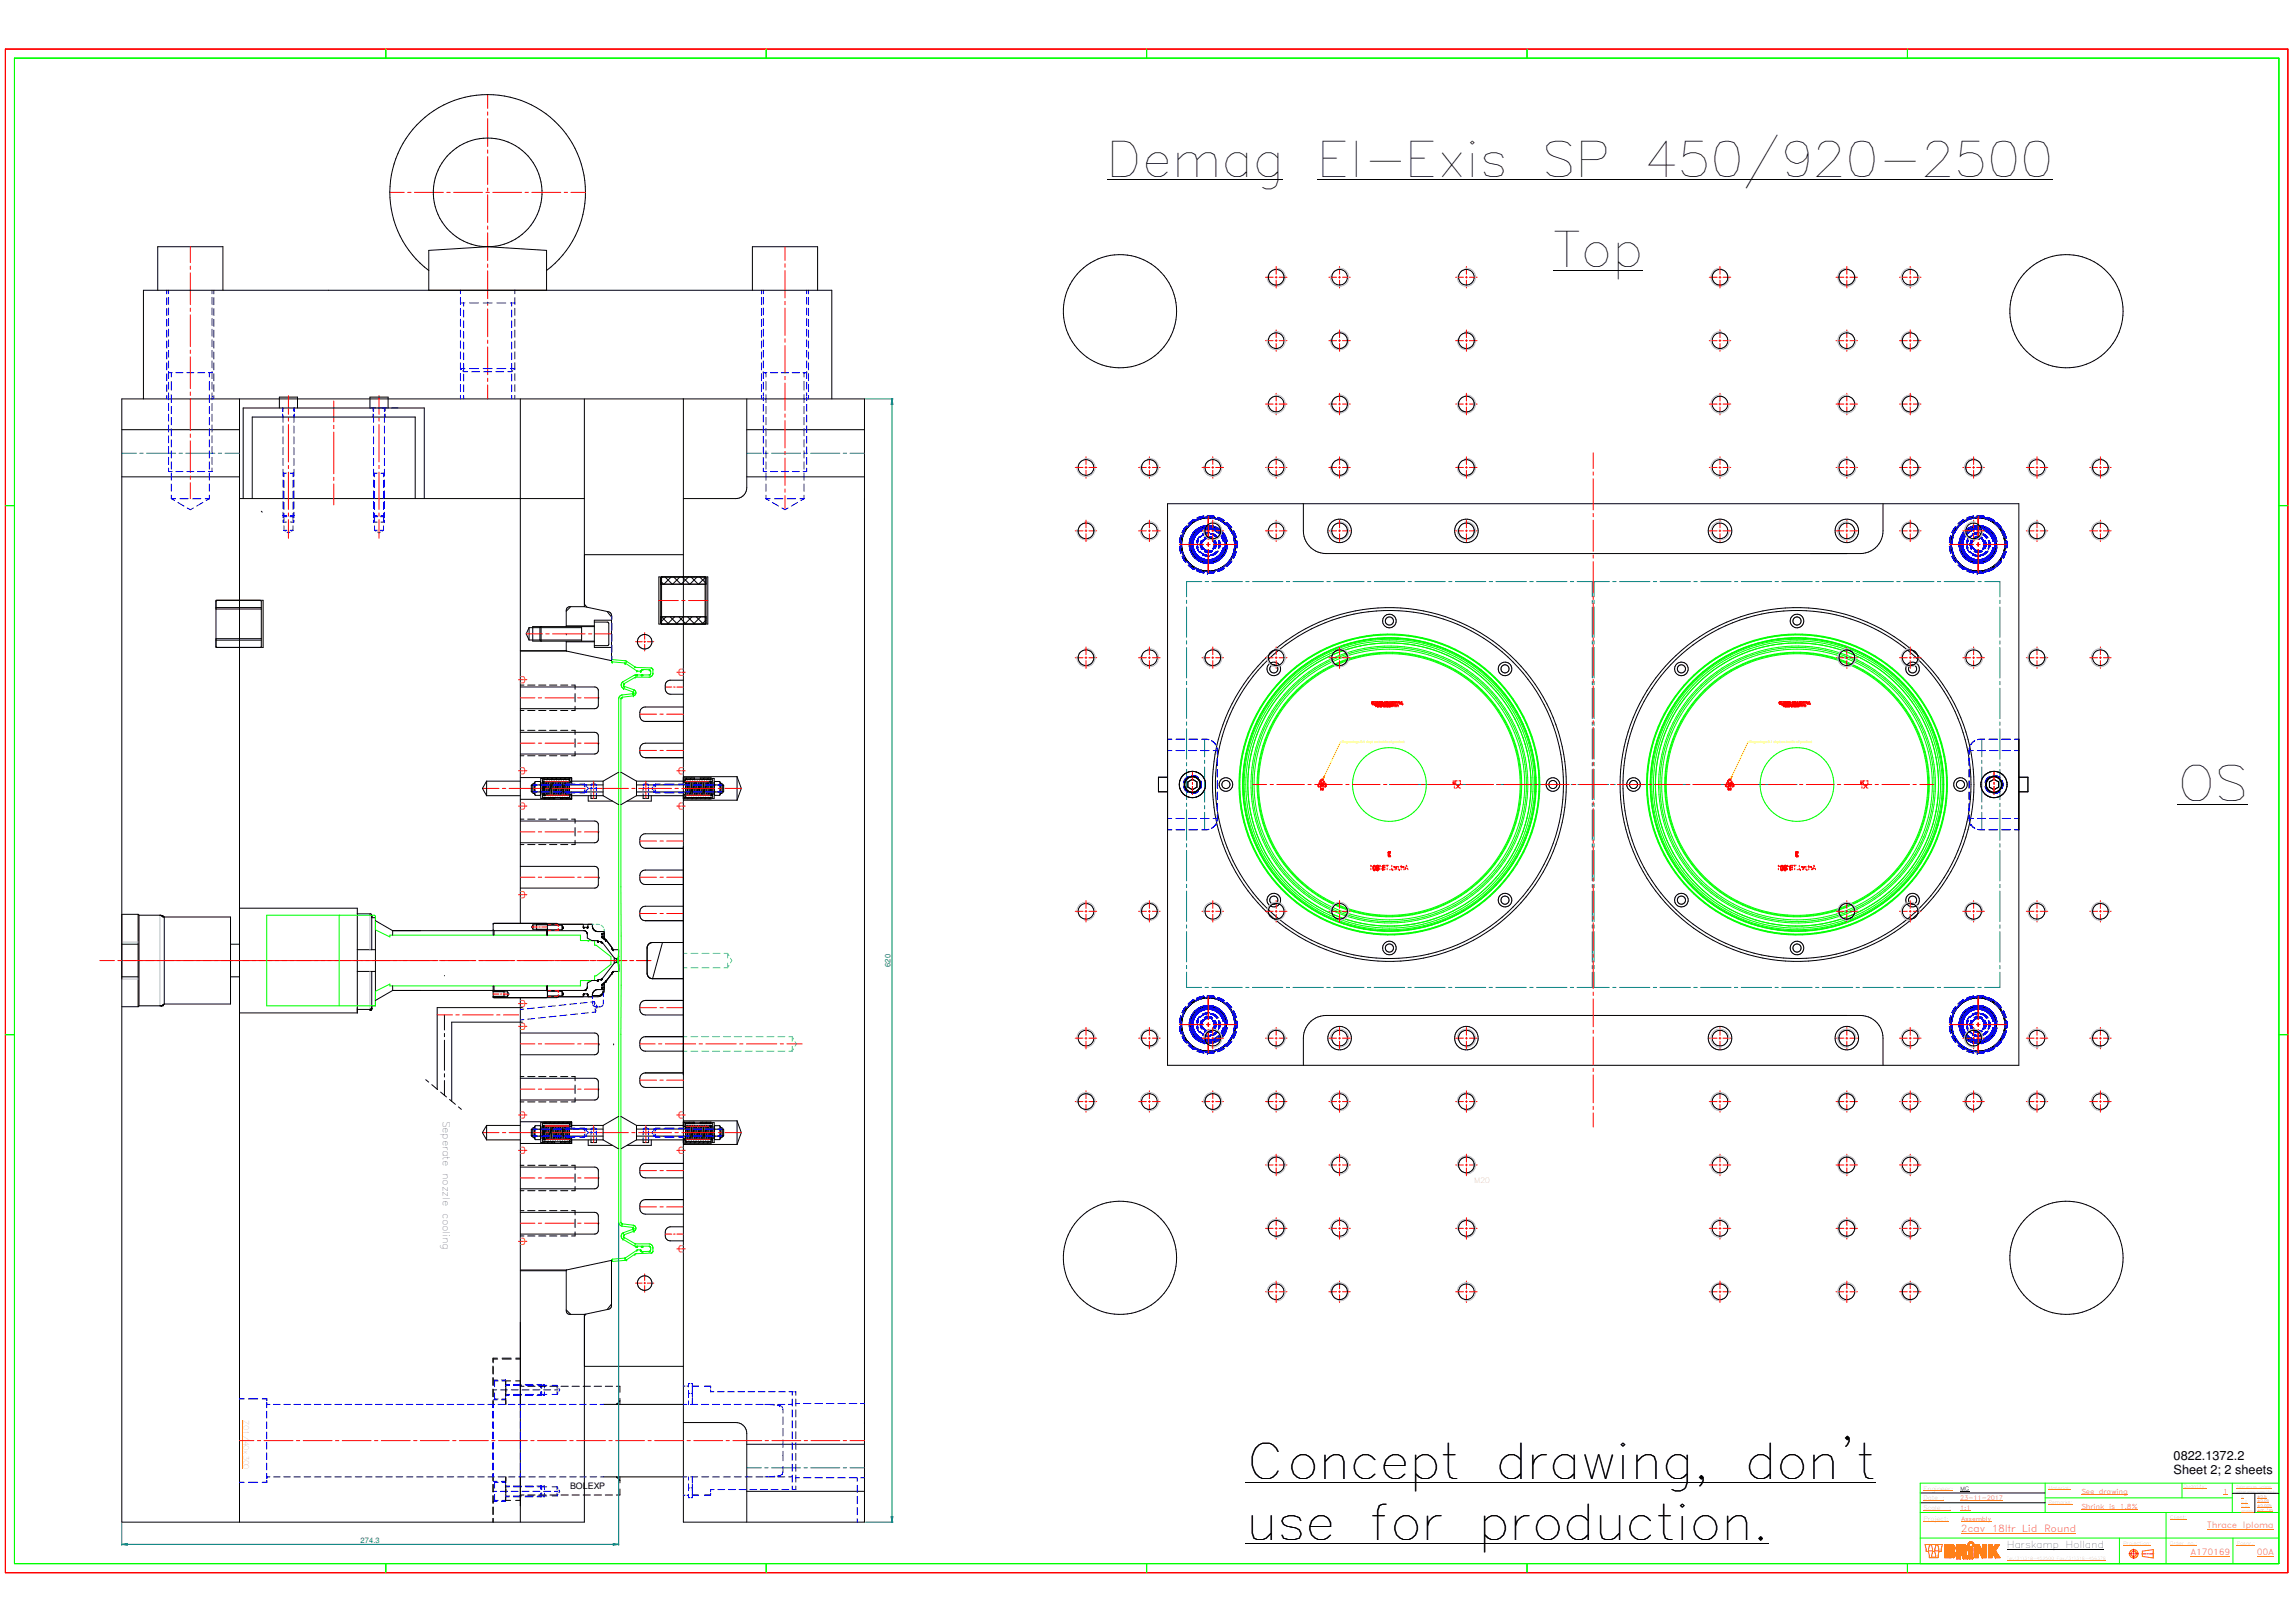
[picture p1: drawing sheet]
<svg xmlns="http://www.w3.org/2000/svg" width="1189mm" height="841mm" viewBox="0 0 1189 841" stroke-linecap="round" stroke-linejoin="round" font-family="sans-serif">
<defs><g id="words">
<g font-size="25.5">
<text x="574" y="91">Demag El-Exis SP 450/920-2500</text>
<text x="805" y="138">Top</text>
<text x="1129" y="415">OS</text>
<text x="645" y="766">Concept</text>
<text x="775" y="766">drawing,</text>
<text x="904" y="766">don't</text>
<text x="645" y="798">use fffor</text>
<text x="645" y="798">use</text>
<text x="720" y="798">or</text>
<text x="766" y="798">production.</text>
</g>
<g font-size="6.6">
<text x="1126" y="757">0822.1372.2</text>
<text x="1126" y="764">Sheet 2; 2 sheets</text>
</g>
<g font-size="5.1">
<text x="230" y="581" transform="rotate(90 230 581)">Seperate</text>
<text x="230" y="608" transform="rotate(90 230 608)">nozzle cooling</text>
<text x="1040" y="802">Harskamp Holland</text>
</g>
<g font-size="5" fill="#ff7f00">
<text x="1016" y="794">2cav</text>
<text x="1032" y="794">18ltr</text>
<text x="1048" y="794">Lid</text>
<text x="1059" y="794">Round</text>
</g>
<text font-size="4.6" x="295" y="772">BOLEXP</text>
<g font-size="4.4" fill="#ff7f00">
<text x="1144" y="792">Thrace</text>
<text x="1162" y="792">Iploma</text>
<text x="1135" y="806">A170169</text>
<text x="1170" y="806">00A</text>
</g>
<g font-size="3.9" fill="#008080">
<text x="462" y="501" transform="rotate(-90 462 501)">620</text>
<text x="187" y="800">274.3</text>
</g>
<g font-size="3.8" fill="#ff7f00">
<text x="764" y="613">M20</text>
<text x="126" y="736" transform="rotate(90 126 736)">Z01/40x300</text>
</g>
<g font-size="3.5" fill="#ff7f00">
<text x="1079" y="774">See</text>
<text x="1088" y="774">drawing</text>
<text x="1152" y="774">1</text>
<text x="1079" y="782">Shrink is</text>
<text x="1099" y="782">1.8%</text>
</g>
<g font-size="3.2" fill="#ff7f00">
<text x="997" y="772">Engineer:</text>
<text x="997" y="777">Date</text>
<text x="1007" y="777">:</text>
<text x="997" y="782">Scale</text>
<text x="1010" y="782">:</text>
<text x="997" y="788">Project:</text>
</g>
<text font-size="3.1" x="1016" y="772">MG</text>
<g font-size="3.1" fill="#ff7f00">
<text x="1016" y="778">23-11-2017</text>
<text x="1016" y="783">1:1</text>
<text x="1016" y="788">Assembly</text>
</g>
<g font-size="2.6" fill="#ff7f00">
<text x="1062" y="772">Material:</text>
<text x="1132" y="771">Quantity:</text>
<text x="1062" y="779">Remarks:</text>
<text x="1124" y="787">Client:</text>
<text x="1100" y="801">Projection:</text>
<text x="1124" y="801">Order no.:</text>
<text x="1159" y="801">Posnr.:</text>
</g>
<text font-size="2.3" fill="#ff7f00" x="1040" y="808">Tel.(31)318-452500 Fax.(31)318-456378</text>
<g font-size="1.9" fill="#ff7f00">
<text x="1159" y="771">Tolerances</text>
<text x="1159" y="774">otherwise</text>
<text x="1170" y="774">specified:</text>
<text x="1171" y="771">unless</text>
<text x="1161" y="776">0</text>
<text x="1161" y="779">0.0</text>
<text x="1170" y="776">±0.5</text>
<text x="1170" y="779">±0.05</text>
<text x="1161" y="781">0.00</text>
<text x="1161" y="784">angles</text>
<text x="1170" y="781">±0.005</text>
<text x="1170" y="783">±0°</text>
<text x="1175" y="783">'30</text>
</g>
<g font-size="1.8" fill="#ff0">
<text x="695" y="385">Engravings 0.1 dept on inside of product</text>
<text x="907" y="385">Engravings 0.1 dept on inside of product</text>
</g>
</g></defs>
<path d="M3 25h1183v790h-1183z" fill="none" stroke="#f00" stroke-width=".52"/>
<g fill="none" stroke="#0f0" stroke-width=".52">
<path d="M7 30h1174v780h-1174zM200 25v5M397 25v5M594 25v5M791 25v5M989 25v5M3 262h4M1181 262h5M3 536h4M1181 536h5M200 810v5M397 810v5"/>
<path d="M594 810v5M791 810v5M989 810v5"/>
</g>
<path d="M645 768h112M757 768h45M802 768h170M645 800h75M720 800h28M748 800h45M793 800h124" fill="none" stroke="#000" stroke-width=".52"/>
<path d="M1170 776h3" fill="none" stroke="#ff7f00" stroke-width=".52"/>
<path d="M1173 776h2z" fill="#ff7f00"/>
<path d="M1170 779h3" fill="none" stroke="#ff7f00" stroke-width=".52"/>
<path d="M1173 779h3M1170 781h3" fill="none" stroke="#ff7f00" stroke-width=".52"/>
<path d="M1170 783h5M1173 781h4" fill="none" stroke="#ff7f00" stroke-width=".52"/>
<path d="M1170 776h3M1175 783h3" fill="none" stroke="#ff7f00" stroke-width=".52"/>
<path d="M3 25h1183v790h-1183z" fill="none" stroke="#f00" stroke-width=".52"/>
<g fill="none" stroke="#0f0" stroke-width=".52">
<path d="M7 30h1174v780h-1174zM200 25v5M397 25v5M594 25v5M791 25v5M989 25v5M3 262h4M1181 262h5M3 536h4M1181 536h5M200 810v5M397 810v5"/>
<path d="M594 810v5M791 810v5M989 810v5"/>
</g>
<path d="M645 768h112M757 768h45M802 768h170M645 800h75M720 800h28M748 800h45M793 800h124" fill="none" stroke="#000" stroke-width=".52"/>
<path d="M1173 776h2z" fill="#ff7f00"/>
<path d="M1170 779h3" fill="none" stroke="#ff7f00" stroke-width=".52"/>
<path d="M1173 779h3M1170 781h3" fill="none" stroke="#ff7f00" stroke-width=".52"/>
<path d="M1170 783h5M1173 781h4" fill="none" stroke="#ff7f00" stroke-width=".52"/>
<path d="M1170 776h3M1175 783h3" fill="none" stroke="#ff7f00" stroke-width=".52"/>
<path d="M3 25h1183v790h-1183z" fill="none" stroke="#f00" stroke-width=".52"/>
<g fill="none" stroke="#0f0" stroke-width=".52">
<path d="M7 30h1174v780h-1174zM200 25v5M397 25v5M594 25v5M791 25v5M989 25v5M3 262h4M1181 262h5M3 536h4M1181 536h5M200 810v5M397 810v5"/>
<path d="M594 810v5M791 810v5M989 810v5"/>
</g>
<path d="M645 768h112M757 768h45M802 768h170M645 800h75M720 800h28M748 800h45M793 800h124" fill="none" stroke="#000" stroke-width=".52"/>
<path d="M1173 776h2z" fill="#ff7f00"/>
<path d="M1170 779h3" fill="none" stroke="#ff7f00" stroke-width=".52"/>
<path d="M1173 779h3M1170 781h3" fill="none" stroke="#ff7f00" stroke-width=".52"/>
<path d="M1170 783h5M1173 781h4" fill="none" stroke="#ff7f00" stroke-width=".52"/>
<path d="M1175 783h3" fill="none" stroke="#ff7f00" stroke-width=".52"/>
<g fill="none" stroke="#f00" stroke-width=".52">
<path d="M63 498h7M72 498h2M76 498h14M92 498h1M95 498h14M111 498h2M115 498h14M131 498h2M134 498h15M150 498h2M154 498h14M170 498h2"/>
<path d="M174 498h14M190 498h1M193 498h14M209 498h2M213 498h14M229 498h1M232 498h15M248 498h2M252 498h14M268 498h2M271 498h15M288 498h1"/>
<path d="M291 498h14M307 498h2M311 498h14M327 498h1M330 498h7"/>
</g>
<path d="M202 485h99M305 487h3M309 490l8 6M317 500l-8 6M202 511h99" fill="none" stroke="#0f0" stroke-width=".52"/>
<circle cx="305" cy="487" r=".2" fill="#0f0"/>
<path d="M301 485v2h4M308 487v1v2h1M317 496v4M305 508h3M308 506v2" fill="none" stroke="#0f0" stroke-width=".52"/>
<circle cx="305" cy="508" r=".2" fill="#0f0"/>
<path d="M324 344l6 4M322 460v76M176 474v47M202 485v1l-7-4v-7l-1-1h-56v47h56h1v-7l7-4v1M321 496v4M305 508h-4v3M308 508h.1M309 506h-1M330 648l-6 4" fill="none" stroke="#0f0" stroke-width=".52"/>
<g fill="none" stroke="#000" stroke-width=".52">
<path d="M63 207v582M124 207v582M270 207v271M63 474h9M72 474v48M72 474h.1M72 474v47M72 474h12M83 474h1M84 474h.1M84 474v1M84 475h.1"/>
<path d="M84 475h1M85 475h.1M85 475v45M85 475h34v45h-34M124 471h61v54M185 474h7M193 474h.1M193 476h2v45h-2M193 475v17M195 477l8 5M256 478v1M276 479v3"/>
<path d="M276 479v1v2M283 478l1 1M284 479v6M284 479h7M284 479h-8M289 479v-1h-33v7M289 479h.1M291 479v3M291 479l1 1M302 479v1M305 479v1M307 480v1"/>
<path d="M63 489h9M119 489h5M185 492h10M203 482h53M203 482v3M256 482h.1M256 482h27M256 482v3M276 482h8M283 482v3M284 482h.1M284 482h-1"/>
<path d="M284 482h19M292 481l-1 1M292 481h.1M292 480h.1M303 481h1M303 482h.1M303 482l1 1M304 483h.1M304 483v1M304 484h.1M304 484v2l3 1h3M307 481v-2h-29v3h13"/>
<path d="M307 481h.1M307 481l1 1M308 482h.1M308 482l1 1M309 483h1M309 483h.1M309 483h4M310 488h1M312 488h.1M312 484v1M312 488l6 8M312 486h1"/>
<path d="M312 484h1M313 483h.1M313 486h.1M313 483v3l1 1M313 486l5 6M314 487l4 5h3v11h-3M318 496l1 1M318 499l-6 8M318 496v3M319 499h-1M319 499h1M319 497h1"/>
<path d="M319 497v2M320 497h.1M321 496v4M63 506h9M119 506h5M185 503h10M193 503v19M203 513h53M203 513l-8 5M203 511v2M256 511v6h33M256 514h7"/>
<path d="M256 516h7M256 513v1h5v3h-5M256 513h27M256 511v2M263 514v2M263 514l1 1-1 1M270 517v272M283 513l1 1h7M283 511v2M284 511v6h-1M284 516h7M284 516h.1"/>
<path d="M284 516l5 1M291 514v2M291 514l1 1M292 515l-1 1M292 515h.1M302 515v2M303 513h.1M303 515h1M303 513h-19M304 513h-1M304 513h.1M304 512h.1"/>
<path d="M305 515v2M307 515v2M307 515h.1M307 515v1M307 514v1M307 514h.1M308 514h-1M308 514h.1M308 513v1M309 513l-1 1M309 513h.1M310 508h-3l-3 1v4"/>
<path d="M311 508h.1M311 507l-1 1M312 507h.1M312 510v2M312 510h1M312 512h1M313 513h-4M314 509h-1v5l-2 2-22 1M318 504l-4 4M318 503l-5 7M63 522h9M72 521h12h-1"/>
<path d="M72 521v1M84 521h.1M85 521h-1M85 521h.1M85 520h.1M85 520v1M185 523h7"/>
</g>
<g fill="#000">
<circle cx="84" cy="474" r=".2"/>
<circle cx="84" cy="475" r=".2"/>
<circle cx="85" cy="475" r=".2"/>
<circle cx="192" cy="474" r=".2"/>
<circle cx="193" cy="474" r=".2"/>
<circle cx="292" cy="481" r=".2"/>
<circle cx="302" cy="480" r=".2"/>
<circle cx="303" cy="480" r=".2"/>
<circle cx="303" cy="481" r=".2"/>
<circle cx="304" cy="483" r=".2"/>
<circle cx="304" cy="481" r=".2"/>
<circle cx="304" cy="480" r=".2"/>
<circle cx="305" cy="480" r=".2"/>
<circle cx="310" cy="487" r=".2"/>
<circle cx="310" cy="488" r=".2"/>
<circle cx="312" cy="488" r=".2"/>
<circle cx="312" cy="485" r=".2"/>
<circle cx="312" cy="484" r=".2"/>
<circle cx="312" cy="486" r=".2"/>
<circle cx="313" cy="484" r=".2"/>
<circle cx="313" cy="486" r=".2"/>
<circle cx="314" cy="487" r=".2"/>
<circle cx="317" cy="491" r=".2"/>
<circle cx="318" cy="492" r=".2"/>
<circle cx="320" cy="497" r=".2"/>
<circle cx="292" cy="515" r=".2"/>
<circle cx="302" cy="515" r=".2"/>
<circle cx="303" cy="515" r=".2"/>
<circle cx="304" cy="513" r=".2"/>
<circle cx="304" cy="515" r=".2"/>
<circle cx="305" cy="515" r=".2"/>
<circle cx="310" cy="508" r=".2"/>
<circle cx="311" cy="507" r=".2"/>
<circle cx="312" cy="507" r=".2"/>
<circle cx="312" cy="512" r=".2"/>
<circle cx="312" cy="510" r=".2"/>
<circle cx="313" cy="512" r=".2"/>
<circle cx="313" cy="509" r=".2"/>
<circle cx="313" cy="510" r=".2"/>
<circle cx="314" cy="509" r=".2"/>
<circle cx="314" cy="508" r=".2"/>
<circle cx="317" cy="504" r=".2"/>
<circle cx="318" cy="504" r=".2"/>
<circle cx="318" cy="503" r=".2"/>
<circle cx="84" cy="521" r=".2"/>
<circle cx="85" cy="521" r=".2"/>
<circle cx="192" cy="523" r=".2"/>
<circle cx="193" cy="523" r=".2"/>
<circle cx="193" cy="522" r=".2"/>
</g>
<path d="M83 474v47M192 474v18M63 488h9M63 507h9M192 503v20" fill="none" stroke="#c0c0c0" stroke-width=".52"/>
<path d="M289 516h.1" fill="none" stroke="#ff0" stroke-width=".52"/>
<path d="M312 484v2M312 510v2" fill="none" stroke="#aaa" stroke-width=".52"/>
<g fill="none" stroke="#f00" stroke-width=".52">
<path d="M284 479h2M287 479h2M289 479v1M289 479h.1M290 479h.1M52 498h7M61 498h2M65 498h15M81 498h2M85 498h15M102 498h2M105 498h16"/>
<path d="M122 498h2M126 498h15M143 498h1M146 498h15M163 498h2M167 498h15M183 498h2M187 498h15M204 498h2M207 498h16M224 498h2M228 498h15"/>
<path d="M245 498h1M248 498h15M265 498h2M269 498h15M276 480h2M279 480h1M281 480h3M284 482h2M285 498h2M287 482h2M289 498h15M289 481v1"/>
<path d="M289 482h.1M290 482h.1M306 498h2M309 498h15M326 498h2M330 498h7M256 515h3M259 515h1M261 515h3M284 516h2M284 513h2M287 516h2"/>
<path d="M287 513h2M289 513v1M289 515v1M289 513l1 1M290 516h-1"/>
</g>
<path d="M307 479h1M309 479h2M311 479h.1M311 479l2 2M313 481v1M313 483h.1" fill="none" stroke="#0ff" stroke-width=".52"/>
<circle cx="324" cy="344" r=".2" fill="#0f0"/>
<path d="M324 344h.1" fill="none" stroke="#0f0" stroke-width=".52"/>
<circle cx="324" cy="344" r=".2" fill="#0f0"/>
<path d="M324 344h.1" fill="none" stroke="#0f0" stroke-width=".52"/>
<g fill="#0f0">
<circle cx="324" cy="344" r=".2"/>
<circle cx="324" cy="652" r=".2"/>
</g>
<path d="M324 652h.1" fill="none" stroke="#0f0" stroke-width=".52"/>
<circle cx="324" cy="652" r=".2" fill="#0f0"/>
<path d="M324 652h.1" fill="none" stroke="#0f0" stroke-width=".52"/>
<circle cx="324" cy="652" r=".2" fill="#0f0"/>
<path d="M322 362v98M322 536v97" fill="none" stroke="#0f0" stroke-width=".52"/>
<circle cx="323" cy="361" r=".2" fill="#0f0"/>
<path d="M322 361h.1M323 361h-1" fill="none" stroke="#0f0" stroke-width=".52"/>
<circle cx="322" cy="361" r=".2" fill="#0f0"/>
<path d="M322 362h.1" fill="none" stroke="#0f0" stroke-width=".52"/>
<circle cx="322" cy="362" r=".2" fill="#0f0"/>
<path d="M322 362h.1M322 633h.1M322 633v1M322 634h.1" fill="none" stroke="#0f0" stroke-width=".52"/>
<circle cx="322" cy="634" r=".2" fill="#0f0"/>
<path d="M322 634h.1M322 634h1" fill="none" stroke="#0f0" stroke-width=".52"/>
<circle cx="323" cy="634" r=".2" fill="#0f0"/>
<path d="M328 361h-5M323 634l5 1" fill="none" stroke="#0f0" stroke-width=".52"/>
<circle cx="329" cy="357" r=".2" fill="#0f0"/>
<path d="M329 358h.1M329 358l1 1-1 1M329 360h.1M329 360l-1 1" fill="none" stroke="#0f0" stroke-width=".52"/>
<circle cx="328" cy="361" r=".2" fill="#0f0"/>
<path d="M328 361h.1M328 635h.1" fill="none" stroke="#0f0" stroke-width=".52"/>
<circle cx="328" cy="635" r=".2" fill="#0f0"/>
<path d="M328 635l1 1M329 638h.1M329 635v1M329 636h.1M329 637h.1M329 636v1M329 637v1" fill="none" stroke="#0f0" stroke-width=".52"/>
<circle cx="329" cy="638" r=".2" fill="#0f0"/>
<path d="M324 356l5 1M329 638l-5 2" fill="none" stroke="#0f0" stroke-width=".52"/>
<circle cx="323" cy="354" r=".2" fill="#0f0"/>
<path d="M323 354v1M323 354h.1" fill="none" stroke="#0f0" stroke-width=".52"/>
<circle cx="323" cy="355" r=".2" fill="#0f0"/>
<path d="M323 355h.1" fill="none" stroke="#0f0" stroke-width=".52"/>
<circle cx="323" cy="355" r=".2" fill="#0f0"/>
<path d="M323 355h.1" fill="none" stroke="#0f0" stroke-width=".52"/>
<circle cx="323" cy="355" r=".2" fill="#0f0"/>
<path d="M323 355h.1" fill="none" stroke="#0f0" stroke-width=".52"/>
<circle cx="323" cy="355" r=".2" fill="#0f0"/>
<path d="M323 355v1" fill="none" stroke="#0f0" stroke-width=".52"/>
<circle cx="323" cy="356" r=".2" fill="#0f0"/>
<path d="M323 356h1M324 356h.1" fill="none" stroke="#0f0" stroke-width=".52"/>
<g fill="#0f0">
<circle cx="324" cy="356" r=".2"/>
<circle cx="324" cy="640" r=".2"/>
</g>
<path d="M324 640h.1M324 640h-1" fill="none" stroke="#0f0" stroke-width=".52"/>
<circle cx="323" cy="640" r=".2" fill="#0f0"/>
<path d="M323 640h.1" fill="none" stroke="#0f0" stroke-width=".52"/>
<circle cx="323" cy="640" r=".2" fill="#0f0"/>
<path d="M323 640h.1" fill="none" stroke="#0f0" stroke-width=".52"/>
<circle cx="323" cy="640" r=".2" fill="#0f0"/>
<path d="M323 640v1" fill="none" stroke="#0f0" stroke-width=".52"/>
<circle cx="323" cy="641" r=".2" fill="#0f0"/>
<path d="M323 641h.1" fill="none" stroke="#0f0" stroke-width=".52"/>
<circle cx="323" cy="641" r=".2" fill="#0f0"/>
<path d="M323 641h.1" fill="none" stroke="#0f0" stroke-width=".52"/>
<circle cx="323" cy="641" r=".2" fill="#0f0"/>
<path d="M323 641h.1" fill="none" stroke="#0f0" stroke-width=".52"/>
<circle cx="323" cy="641" r=".2" fill="#0f0"/>
<path d="M329 351l-6 3M329 351h1M323 641l6 3" fill="none" stroke="#0f0" stroke-width=".52"/>
<circle cx="329" cy="351" r=".2" fill="#0f0"/>
<path d="M329 351h.1M329 644h.1" fill="none" stroke="#0f0" stroke-width=".52"/>
<circle cx="329" cy="644" r=".2" fill="#0f0"/>
<path d="M330 346h8M337 351h-7M337 351h.1M338 346h.1M338 346v1M338 347h.1M338 347v2l-1 2M329 644l8 1 1 1v3M338 649h.1M338 649l-8 1M338 646h.1" fill="none" stroke="#0f0" stroke-width=".52"/>
<circle cx="329" cy="346" r=".2" fill="#0f0"/>
<path d="M329 346h1M329 650h.1M330 650h-1" fill="none" stroke="#0f0" stroke-width=".52"/>
<circle cx="329" cy="650" r=".2" fill="#0f0"/>
<path d="M324 342l5 4M329 650l-4 3" fill="none" stroke="#0f0" stroke-width=".52"/>
<g fill="#0f0">
<circle cx="325" cy="343" r=".2"/>
<circle cx="325" cy="653" r=".2"/>
</g>
<path d="M317 342h7M328 350l-5 3M323 642l5 3M324 653h.1M324 653l-7 1M325 653h-1" fill="none" stroke="#0f0" stroke-width=".52"/>
<circle cx="323" cy="357" r=".2" fill="#0f0"/>
<path d="M322 356h.1M322 356l1 1M322 354h.1M322 354v2M323 353l-1 1" fill="none" stroke="#0f0" stroke-width=".52"/>
<circle cx="323" cy="353" r=".2" fill="#0f0"/>
<path d="M323 353h.1M323 642h.1" fill="none" stroke="#0f0" stroke-width=".52"/>
<circle cx="323" cy="642" r=".2" fill="#0f0"/>
<path d="M323 639l-1 1 1 2" fill="none" stroke="#0f0" stroke-width=".52"/>
<circle cx="323" cy="639" r=".2" fill="#0f0"/>
<path d="M323 357l5 2M328 637l-5 2" fill="none" stroke="#0f0" stroke-width=".52"/>
<g fill="#0f0">
<circle cx="328" cy="359" r=".2"/>
<circle cx="328" cy="637" r=".2"/>
</g>
<path d="M328 637h.1" fill="none" stroke="#0f0" stroke-width=".52"/>
<g fill="#0f0">
<circle cx="328" cy="637" r=".2"/>
<circle cx="328" cy="636" r=".2"/>
</g>
<path d="M328 359l-6 1M330 348h1M322 360l-1 2v272M322 360h.1M321 634h.1M321 634l1 1M322 635h.1M322 635l6 1" fill="none" stroke="#0f0" stroke-width=".52"/>
<g fill="#0f0">
<circle cx="330" cy="348" r=".2"/>
<circle cx="330" cy="648" r=".2"/>
</g>
<path d="M331 348h1M330 648h.1M332 648h-2" fill="none" stroke="#0f0" stroke-width=".52"/>
<g fill="#0f0">
<circle cx="332" cy="347" r=".2"/>
<circle cx="332" cy="348" r=".2"/>
</g>
<path d="M332 348h.1" fill="none" stroke="#0f0" stroke-width=".52"/>
<g fill="#0f0">
<circle cx="332" cy="348" r=".2"/>
<circle cx="332" cy="648" r=".2"/>
</g>
<path d="M332 648h.1" fill="none" stroke="#0f0" stroke-width=".52"/>
<g fill="#0f0">
<circle cx="332" cy="648" r=".2"/>
<circle cx="333" cy="347" r=".2"/>
</g>
<path d="M333 347h-1M333 347h.1" fill="none" stroke="#0f0" stroke-width=".52"/>
<circle cx="332" cy="347" r=".2" fill="#0f0"/>
<path d="M332 347h.1" fill="none" stroke="#0f0" stroke-width=".52"/>
<g fill="#0f0">
<circle cx="332" cy="347" r=".2"/>
<circle cx="332" cy="648" r=".2"/>
</g>
<path d="M332 648h.1" fill="none" stroke="#0f0" stroke-width=".52"/>
<circle cx="332" cy="648" r=".2" fill="#0f0"/>
<path d="M332 648h.1" fill="none" stroke="#0f0" stroke-width=".52"/>
<circle cx="332" cy="648" r=".2" fill="#0f0"/>
<path d="M332 648h1" fill="none" stroke="#0f0" stroke-width=".52"/>
<circle cx="333" cy="648" r=".2" fill="#0f0"/>
<path d="M333 648h.1M333 648v1M333 649h.1" fill="none" stroke="#0f0" stroke-width=".52"/>
<circle cx="333" cy="649" r=".2" fill="#0f0"/>
<path d="M333 347h3M337 348h.1M336 648l-3 1" fill="none" stroke="#0f0" stroke-width=".52"/>
<circle cx="337" cy="348" r=".2" fill="#0f0"/>
<path d="M337 347h.1M337 347v1" fill="none" stroke="#0f0" stroke-width=".52"/>
<circle cx="337" cy="347" r=".2" fill="#0f0"/>
<path d="M337 347h.1" fill="none" stroke="#0f0" stroke-width=".52"/>
<circle cx="337" cy="347" r=".2" fill="#0f0"/>
<path d="M336 347h1M337 347h.1" fill="none" stroke="#0f0" stroke-width=".52"/>
<g fill="#0f0">
<circle cx="336" cy="347" r=".2"/>
<circle cx="336" cy="648" r=".2"/>
</g>
<path d="M337 648h-1M337 648h.1" fill="none" stroke="#0f0" stroke-width=".52"/>
<circle cx="337" cy="648" r=".2" fill="#0f0"/>
<path d="M337 648h.1" fill="none" stroke="#0f0" stroke-width=".52"/>
<circle cx="337" cy="648" r=".2" fill="#0f0"/>
<path d="M336 350h.1M337 350h-1M337 348v1M337 648h.1M337 647v1" fill="none" stroke="#0f0" stroke-width=".52"/>
<circle cx="337" cy="350" r=".2" fill="#0f0"/>
<path d="M337 350h.1M337 349v1M337 349h.1" fill="none" stroke="#0f0" stroke-width=".52"/>
<circle cx="337" cy="349" r=".2" fill="#0f0"/>
<path d="M337 349h.1M337 646v1M337 647h.1" fill="none" stroke="#0f0" stroke-width=".52"/>
<circle cx="337" cy="646" r=".2" fill="#0f0"/>
<path d="M337 646h.1" fill="none" stroke="#0f0" stroke-width=".52"/>
<circle cx="337" cy="646" r=".2" fill="#0f0"/>
<path d="M337 646h.1" fill="none" stroke="#0f0" stroke-width=".52"/>
<circle cx="337" cy="646" r=".2" fill="#0f0"/>
<path d="M333 350h3M333 646h4M337 646h.1" fill="none" stroke="#0f0" stroke-width=".52"/>
<g fill="#0f0">
<circle cx="332" cy="350" r=".2"/>
<circle cx="333" cy="350" r=".2"/>
<circle cx="333" cy="646" r=".2"/>
<circle cx="332" cy="646" r=".2"/>
</g>
<path d="M330 350h2M330 646h2" fill="none" stroke="#0f0" stroke-width=".52"/>
<g fill="#0f0">
<circle cx="330" cy="350" r=".2"/>
<circle cx="330" cy="646" r=".2"/>
</g>
<path d="M317 342h.1M317 343l7 1M330 350h-2M317 653v1M324 652h-7M328 645l2 1" fill="none" stroke="#0f0" stroke-width=".52"/>
<circle cx="317" cy="653" r=".2" fill="#0f0"/>
<path d="M317 653h.1" fill="none" stroke="#0f0" stroke-width=".52"/>
<circle cx="317" cy="653" r=".2" fill="#0f0"/>
<path d="M317 653h.1" fill="none" stroke="#0f0" stroke-width=".52"/>
<g fill="#0f0">
<circle cx="317" cy="653" r=".2"/>
<circle cx="317" cy="343" r=".2"/>
</g>
<path d="M317 343h.1" fill="none" stroke="#0f0" stroke-width=".52"/>
<circle cx="317" cy="343" r=".2" fill="#0f0"/>
<path d="M317 342v1" fill="none" stroke="#0f0" stroke-width=".52"/>
<circle cx="317" cy="342" r=".2" fill="#0f0"/>
<path d="M328 359h.1M328 636v1" fill="none" stroke="#0f0" stroke-width=".52"/>
<g fill="#0f0">
<circle cx="338" cy="349" r=".2"/>
<circle cx="338" cy="647" r=".2"/>
<circle cx="317" cy="342" r=".2"/>
<circle cx="317" cy="653" r=".2"/>
</g>
<g fill="none" stroke="#000" stroke-width=".52">
<path d="M63 207h385v582h-94v-582M303 207v107M387 207v46a6 6 0 0 1-6 5h-27M63 223h61M387 223h61M63 247h61M124 258h179M387 247h61M303 287h51M112 311h24v24h-24zM112 316h23M112 315h23"/>
<path d="M112 311v1M135 311v1v23M296 314l-3 3M303 314h-8l-1 1-1 10M303 314l12 3 2 1v24l-24-5v-5M303 313l1 2M315 317l2 3M112 332h23M112 335h.1M112 331h23M270 337h24M274 325l-1 3 1 4"/>
<path d="M274 325h27M274 332h27M274 325v7M280 325v7zM293 333h15M293 324h15M301 325v7M308 325h-32v7h32M308 322h7l1 1-1 11-7 1M317 321h-9v14h9M270 356h38l2 1v1v7l-1 2h-39M270 355h2"/>
<path d="M273 355h4M279 355h4M285 355h4M291 355h3M296 355h2v2M298 359v5M354 352h-6a4 4 0 0 0-3 4 4 4 0 0 0 3 4h6M270 379h38l1 1 1 1v8l-1 2h-39M270 368h2M270 378h2M273 368h4M273 378h4"/>
<path d="M279 368h4M279 378h4M285 368h4M285 378h4M291 368h3M291 378h3M296 378h2v3M298 366v2h-2M354 366h-20a4 4 0 0 0-3 4 4 4 0 0 0 3 4h20M270 392h2M273 392h4M279 392h4"/>
<path d="M285 392h4M291 392h3M298 383v4M298 389v3h-2M354 385h-20a4 4 0 0 0-3 4 4 4 0 0 0 3 4h20M270 425h38l2 1v1v8l-1 2h-39M270 424h2M270 438h2M273 424h4M273 438h4M279 424h4M279 438h4"/>
<path d="M285 424h4M285 438h4M291 424h3M291 438h3M296 424h2v3M298 429v4M298 435v3h-2M354 432h-20a4 4 0 0 0-3 4 4 4 0 0 0 3 4h20M270 449h38h1l1 2v7l-1 2h-39M354 451h-20a4 4 0 0 0-3 4 4 4 0 0 0 3 3h20M354 470h-20a4 4 0 0 0-3 3 4 4 0 0 0 3 4h20M354 488h-17l-1 2-1 1v13l1 2 2 1h16"/>
<path d="M354 518h-20a4 4 0 0 0-3 4 4 4 0 0 0 3 4h20M124 525h61M270 535h38l1 1 1 1v8l-1 1-39 1M354 537h-20a4 4 0 0 0-3 4 4 4 0 0 0 3 4h20M270 559h38l2 1v1v7l-1 2h-39M270 558h2M273 558h4M279 558h4M285 558h4M291 558h3M296 558h2v2M354 556h-20a4 4 0 0 0-3 4 4 4 0 0 0 3 3h20"/>
<path d="M270 571h2M273 571h4M279 571h4M285 571h4M291 571h3M298 562v5M298 569v2h-2M270 605h38h1l1 2v7l-1 2h-39M270 604h2M270 617h2M273 604h4M273 617h4"/>
<path d="M279 604h4M279 617h4M285 604h4M285 617h4M291 604h3M291 617h3M296 604h2v2M298 608v5M298 615v2h-2M354 603h-20a4 4 0 0 0-3 4 4 4 0 0 0 3 3h20M270 628h38l2 1v1v8l-1 1h-39M270 627h2"/>
<path d="M273 627h4M279 627h4M285 627h4M291 627h3M296 627h2v3M298 632v4M298 638v2h-2M354 622h-20a4 4 0 0 0-3 3 4 4 0 0 0 3 4h20M354 636h-6a4 4 0 0 0-3 3 4 4 0 0 0 3 4h6M270 658h24M270 640h2M273 640h4"/>
<path d="M279 640h4M285 640h4M291 640h3M293 658l24-5v24l-1 1a48 48 0 0 1-21 3l-2-2zM293 679l3 2M317 676l-2 3M303 681v108h-240M304 681l-1 1M303 708h51M313 728h41M354 737h27a6 6 0 0 1 6 6v46M387 748h61"/>
<path d="M313 765h41M387 773h61"/>
<circle cx="334" cy="333" r="4"/>
<circle cx="334" cy="665" r="4"/>
</g>
<g fill="#000">
<circle cx="448" cy="258" r=".2"/>
<circle cx="293" cy="328" r=".2"/>
<circle cx="310" cy="362" r=".2"/>
<circle cx="310" cy="385" r=".2"/>
<circle cx="310" cy="431" r=".2"/>
<circle cx="310" cy="455" r=".2"/>
<circle cx="310" cy="541" r=".2"/>
<circle cx="318" cy="541" r=".2"/>
<circle cx="310" cy="564" r=".2"/>
<circle cx="310" cy="610" r=".2"/>
<circle cx="310" cy="634" r=".2"/>
<circle cx="448" cy="737" r=".2"/>
</g>
<g fill="none" stroke="#f00" stroke-width=".52">
<path d="M273 328h8M283 328h2M286 328h17M305 328h2M308 328h9M329 333h4M334 333h1M334 328v3M334 332v1M334 334v3M335 333h4M269 352h1"/>
<path d="M271 352h.1M271 352h2M345 356h3M349 356h1M351 348h1M351 356h3M353 348h.1M354 348h1M270 362h7M279 362h2M282 362h16M299 362h2"/>
<path d="M303 362h7M332 370h8M342 370h2M346 370h8M270 385h7M279 385h2M282 385h16M299 385h2M303 385h7M332 389h8M342 389h2M346 389h8"/>
<path d="M270 431h7M279 431h2M282 431h16M299 431h2M303 431h7M332 436h8M342 436h2M346 436h8M270 455h7M279 455h2M282 455h16M299 455h2"/>
<path d="M303 455h7M332 455h8M342 455h2M346 455h8M269 464h1M271 464h.1M271 464h2M332 473h8M342 473h2M346 473h8M269 532h1M271 532h.1"/>
<path d="M271 532h2M332 522h8M342 522h2M346 522h8M270 541h7M279 541h2M282 541h16M299 541h2M303 541h7M332 541h8M332 560h8M341 541h2"/>
<path d="M342 560h2M345 541h16M346 560h8M362 541h2M366 541h16M383 541h2M387 541h16M404 541h2M408 541h8M270 564h7M279 564h2M282 564h16"/>
<path d="M299 564h2M303 564h7M270 610h7M279 610h2M282 610h16M299 610h2M303 610h7M332 607h8M342 607h2M346 607h8M270 634h7M279 634h2"/>
<path d="M282 634h16M299 634h2M303 634h7M332 625h8M342 625h2M345 639h3M346 625h8M349 639h1M351 639h3M269 643h1M271 643h.1M271 643h2"/>
<path d="M351 647h1M353 647h.1M354 647h1M329 665h4M334 665h1M334 660v4M334 664v1M334 666v4M335 665h4"/>
</g>
<g fill="none" stroke="#00f" stroke-width=".52">
<path d="M317 319v2M317 323v4M317 329v3M317 334v4M317 340v2M354 718h1M356 718h1M357 717v2M358 717h1v7M359 718h3M365 718h3M365 718h3v1"/>
<path d="M124 725h2M129 725h5M136 725h2v1M138 727v2M138 731v4M138 737v3M138 727v1M354 728h2M357 721v3M357 726v2M357 722h.1M358 728h4"/>
<path d="M358 722h1M359 725v3M364 728h3M368 720v1h2M369 728h4M372 721h3M375 728h4M377 721h4M380 728h4M382 721h4M386 728h4M388 721h3"/>
<path d="M392 728h3M393 721h3M397 728h4M398 721h4M403 728h4M404 721h3M409 728h2M409 721h2M411 721v2M411 725v4M411 731v3M411 736v4"/>
<path d="M412 721v2M412 725v4M412 731v3M412 736v4M412 727h2M416 727h4M422 727h4M428 727h4M434 727h4M440 727h4M446 727h2M138 742v4"/>
<path d="M138 747v4M138 753v3M138 758v4M411 742v4M411 747v4M411 753v4M411 759v3M412 742v4M412 747v4M412 753v4M412 759v3M124 768h2"/>
<path d="M129 768h5M138 765h2M138 767v1h-2M138 764v2M138 765v1M142 765h3M147 765h3M152 765h4M158 765h3M163 765h3M168 765h4M173 765h4"/>
<path d="M179 765h3M184 765h4M189 765h4M195 765h3M200 765h3M205 765h4M211 765h3M216 765h3M221 765h4M226 765h4M232 765h3M237 765h3"/>
<path d="M242 765h4M248 765h3M253 765h3M258 765h4M263 765h4M269 765h3M274 765h3M279 765h4M285 765h3M290 765h3M295 765h4M300 765h4"/>
<path d="M306 765h3M311 765h2M354 765h2M354 775h1M356 775h1M357 765v2M357 769v3M357 774v2M357 771h.1M358 765h4M358 771h1M359 765v3"/>
<path d="M359 769v7h-1M359 775h3M364 765h3M368 774v1h-3M369 765h4M370 772h-2v1M372 772h4M375 765h4M377 772h4M380 765h4M383 772h4M386 765h4"/>
<path d="M389 772h3M392 765h3M394 772h4M397 765h4M398 765h-2M400 772h3M401 765h-2M403 765h4M405 772h4M409 765h2M411 764v4M411 770v2h1v-2"/>
<path d="M412 764v4M412 766h2M416 766h4M422 766h4M428 766h4M434 766h4M440 766h4M446 766h2"/>
</g>
<path d="M270 351h1l1 1v2h-2M354 347h-2v1v2h2M270 462h1l1 1v2h-2M270 530h1l1 1v2h-2M270 642h1l1 1v2h-2M354 645l-2 1v3h2" fill="none" stroke="#bf7f3f" stroke-width=".52"/>
<g fill="none" stroke="#0ff" stroke-width=".52">
<path d="M354 494h2M358 494h4M364 494h4M369 494h4M375 494h2M377 494v2M377 499v3M377 494l1 1M379 497v1v1M354 502h2M358 502h4M364 502h4"/>
<path d="M369 502h4M375 502h2M378 500l-1 2M354 537h2M358 537h4M364 537h3M369 537h4M375 537h4M380 537h4M386 537h4M392 537h4M397 537h4"/>
<path d="M403 537h4M409 537h2M411 537v3M411 537v1M412 540l1 1-1 1M354 545h2M358 545h4M364 545h3M369 545h4M375 545h4M380 545h4M386 545h4"/>
<path d="M392 545h4M397 545h4M403 545h4M409 545h2M411 542v3M411 543v2"/>
</g>
<g fill="none" stroke="#008080" stroke-width=".52">
<path d="M63 235h8M72 235h2M76 235h15M93 235h1M96 235h15M113 235h2M117 235h7M387 235h8M396 235h2M400 235h15M417 235h1M420 235h15"/>
<path d="M437 235h2M441 235h7M387 761h8M396 761h2M400 761h15M417 761h1M420 761h15M437 761h2M441 761h7"/>
</g>
<circle cx="401" cy="765" r=".2" fill="#00f"/>
<path d="M404 765h-1" fill="none" stroke="#00f" stroke-width=".52"/>
<circle cx="404" cy="765" r=".2" fill="#00f"/>
<g fill="none" stroke="#00f" stroke-width=".52">
<path d="M138 728h2M142 728h3M147 728h3M152 728h4M158 728h3M163 728h3M168 728h4M173 728h4M179 728h3M184 728h4M189 728h4M195 728h3"/>
<path d="M200 728h3M205 728h4M210 728h4M216 728h3M221 728h4M226 728h4M232 728h3M237 728h3M242 728h4M248 728h3M253 728h3M258 728h4"/>
<path d="M263 728h4M269 728h3M274 728h3M279 728h4M285 728h3M290 728h3M295 728h4M300 728h4M306 728h3M311 728h2M396 728h2M399 728h2"/>
<path d="M403 728h1M406 760v3M406 754v3M405 764l-1 1M406 764h-1"/>
</g>
<circle cx="404" cy="728" r=".2" fill="#00f"/>
<g fill="none" stroke="#00f" stroke-width=".52">
<path d="M86 150v2M86 154v4M86 160v4M87 150v2M87 154v4M87 160v3M110 150v2M110 154v4M110 160v3M111 150v2M111 154v4M111 160v4"/>
<path d="M239 150v2M239 154v4M239 160v3M239 157h2M240 157v2M243 157h5M250 157h5M257 157h5M264 157h3M265 157v2M267 150v2M267 154v4"/>
<path d="M267 160v3M395 150v2M395 154v4M395 160v4M396 150v2M396 154v4M396 160v3M418 150v2M418 154v4M418 160v3M419 150v2M419 154v4"/>
<path d="M419 160v4M86 165v4M86 171v4M86 177v3M87 165v4M87 171v3M87 176v4M110 165v4M110 171v3M110 176v4M111 165v4M111 171v4"/>
<path d="M111 177v3M239 165v4M239 171v4M239 177v3M240 161v3M240 166v4M240 172v3M240 177v4M265 161v3M265 166v4M265 172v3M265 177v4"/>
<path d="M267 165v4M267 171v4M267 177v3M395 165v4M395 171v4M395 177v3M396 165v4M396 171v3M396 176v4M418 165v4M418 171v3M418 176v4"/>
<path d="M419 165v4M419 171v4M419 177v3M86 182v4M86 188v4M86 194v3M86 199v4M87 193h2M87 182v3M87 187v4M87 193v3M87 198v4"/>
<path d="M89 193v2M89 198v4M91 193h4M97 193h3M102 193h4M108 193h2M109 193v2M109 198v4M110 182v3M110 187v4M110 193v3M110 198v4"/>
<path d="M111 182v4M111 188v4M111 194v3M111 199v4M239 182v4M239 188v4M239 194v3M239 199v4M240 192l2 1M240 183v3M240 188v4M240 194v3"/>
<path d="M240 199v4M241 191h-2v1M243 191h5M244 193h5M250 191h5M251 193h4M257 193h4M257 191h5M264 191h3l-1 1M265 183v3M265 188v4M265 194v3"/>
<path d="M265 199v4M266 192l-3 1M267 182v4M267 188v4M267 194v3M267 199v4M395 182v4M395 188v4M395 194v3M395 199v4M396 182v3M396 187v4"/>
<path d="M396 193v3M396 198v4M396 193h1M397 193v2M397 198v4M399 193h4M405 193h4M411 193h3M416 193h2M417 193v2M417 198v4M418 182v3"/>
<path d="M418 187v4M418 193v3M418 198v4M419 182v4M419 188v4M419 194v3M419 199v4M86 205v2M87 204v3M87 209v4M87 215v3M89 205v4"/>
<path d="M89 211v3M89 216v4M109 205v4M109 211v3M109 216v4M110 204v3M110 209v4M110 215v3M111 205v2M146 211v2M146 215v1M147 211v2"/>
<path d="M147 215v4M152 211v2M152 215v4M153 211v2M153 215v1M192 211h3M193 211v2M193 215v1M194 211v2M194 215v4M196 211h5M199 211v2"/>
<path d="M199 215v4M199 215v1M203 211h3M239 205v2M240 205v2M265 205v2M267 205v2M395 205v2M396 204v1M396 206v2M396 210v3M396 215v4"/>
<path d="M397 205v4M397 211v3M397 216v4M417 205v4M417 211v3M417 216v4M418 204v1M418 206v2M418 210v3M418 215v4M419 205v2M87 220v4"/>
<path d="M87 226v3M87 231v4M87 237v4M89 222v4M89 228v4M89 234v3M89 239v4M109 222v4M109 228v4M109 234v3M109 239v4M110 220v4"/>
<path d="M110 226v3M110 231v4M110 237v4M147 221v3M147 226v4M147 232v4M147 238v3M152 221v3M152 226v4M152 232v4M152 238v3M194 221v3"/>
<path d="M194 226v4M194 232v4M194 238v3M199 221v3M199 226v4M199 232v4M199 238v3M396 221v3M396 226v4M396 232v3M396 237v4M397 222v4"/>
<path d="M397 228v4M397 234v3M397 239v4M417 222v4M417 228v4M417 234v3M417 239v4M418 221v3M418 226v4M418 232v3M418 237v4M87 243v1h2"/>
<path d="M89 245v4M89 251v4M89 257v1M89 258h2M89 258l1 1M91 244h4M93 258h5M97 244h3M100 258h4M102 244h4M106 258h3M109 245v4"/>
<path d="M109 251v4M109 257v1M109 258l-2 1M110 243v1h-2M147 243v4M147 249v3M147 254v4M147 260v4M147 245h2M147 245v2M147 249v4M147 255v3"/>
<path d="M150 245h2M152 245v2M152 249v4M152 255v3M152 243v4M152 249v3M152 254v4M152 260v4M194 243v4M194 249v3M194 254v4M194 260v4"/>
<path d="M194 245h1M194 245v2M194 249v4M194 255v3M197 245h2M199 245v2M199 249v4M199 255v3M199 243v4M199 249v3M199 254v4M199 260v4"/>
<path d="M396 243v1h1M397 245v4M397 251v4M397 257v1M397 258h2M397 258l2 1M399 244h4M401 258h5M405 244h4M408 258h4M411 244h3M415 258h2"/>
<path d="M417 245v4M417 251v4M417 257v1M417 258l-2 1M418 243v1h-2M92 260l3 2M97 263l2 1 1-1M105 260l-3 2M147 269v2h2M147 265v3M147 268h2M147 275h2"/>
<path d="M147 275h1M147 266v4M147 272v3M149 267h-2M149 276h1M150 275h2M150 267h2M152 275h-1M152 266v4M152 272v3M152 268h-2M152 269v2h-2"/>
<path d="M152 265v3M194 265v3M194 269v2h1M194 268h2M194 275h2M194 275h1M194 266v4M194 272v3M195 267h-1M196 276h1M197 275h2M197 267h2"/>
<path d="M199 275h-1M199 266v4M199 272v3M199 268h-2M199 269v2h-2M199 265v3M400 260l4 2M405 263l2 1 1-1M413 260l-3 2M276 407h2M276 410h2M281 407h4"/>
<path d="M281 410h4M287 407h4M287 410h4M288 411h2M288 406h2M292 407h3M292 411h3M293 411h5M293 406h5M293 407h2M293 410h2M297 407h3"/>
<path d="M297 411h3M300 406h3v2M302 407h2M302 411h2M303 409v2h-3M304 407v1M304 409v2M304 407h.1M304 410v1M305 408v1M306 409h1M306 409v1"/>
<path d="M306 411v1M306 406h1M306 408v1M306 406v1M307 406h-1M307 406h1M308 409h1M308 406h1M309 406h.1M309 409h.1M309 406v1M309 408v2"/>
<path d="M309 411v1M333 409v1M333 411v1M333 408v1M333 406h1M333 406v1M334 406h-1M334 409h-1M334 406h1M335 406h1M335 409h1M336 406h.1"/>
<path d="M336 408v1M336 406v1M336 409v1M336 411v1M338 408v1M339 410v1M339 407h2M339 407v1M339 409v2M339 407h.1M339 411h2M340 409v2h2"/>
<path d="M342 406h-2v2M344 407h5M344 411h5M345 411h4M345 406h4M352 407h2M352 411h2M352 406h2M355 407h2M355 410h2M359 407h5M359 410h5"/>
<path d="M366 407h4M366 410h4M372 407h2M372 410h2M613 408l1 1 2 2M616 402l-2 2-1 2M621 410l-2 1h-1M623 407l-1 1M304 519l-3 1M307 519v1M307 516v1M308 519h-2"/>
<path d="M308 519v2M308 519v1M313 515v1M313 518v2M271 523h-1M272 528l-2 1M277 522l-4 1M277 528h-4M282 522h-3M283 527l-4 1M288 521l-4 1M288 527h-3"/>
<path d="M293 521h-3M294 526h-4M299 520h-4M299 525l-3 1M305 525h-4M307 521l1 1M308 523l1 1M308 522h2M309 524l-2 1M309 523v1M309 521l1 1-1 1M311 522h-1"/>
<path d="M312 521v1M276 585h2M276 589h2M281 585h4M281 589h4M287 585h4M287 589h4M288 589h2M288 585h2M292 585h3M293 589h5M293 585h5"/>
<path d="M293 585h2M293 589h2M295 589h-3M297 589h3M297 585h3M300 585h3v1M302 589h2M302 585h2M303 588v1h-3M304 585v1M304 588v1M305 586v2"/>
<path d="M306 587v1M306 589v2M306 587h1M306 585v1M306 586v1M306 585h1M306 587h.1M307 585h-1M307 584h1M308 587h1h-1M308 585h1M309 585h.1"/>
<path d="M309 585v1M309 586v2M309 589v2M333 587v1M333 589v2M333 587h1M333 585v1M333 586v1M333 587h.1M333 585h1M334 585h-1M334 584h1"/>
<path d="M335 585h1M335 587h1M336 585h.1M336 585v1M336 586v1M336 587h.1M336 587v1M336 589v2M338 586v2M339 588v1M339 585v1M339 589h2"/>
<path d="M339 585h2M340 588v1h2M342 585h-2v1M344 589h5M344 585h5M345 589h4M345 585h4M352 589h2M352 585h2M355 585h2M355 589h2M359 585h5"/>
<path d="M359 589h5M366 585h4M366 589h4M372 585h2M372 589h2M256 715h2M258 716h-2v3M260 715h2v4M260 716h2M262 717h2M262 718h2M266 717h4"/>
<path d="M266 718h4M272 717h4M272 718h5M278 717h3M279 718h4M280 718v1M281 718v1M282 717v2M286 718h3M289 718v1M290 719v1v1M255 728v1"/>
<path d="M255 731v4M255 737v3M256 725h2M256 720h1M256 728v1M256 731v4M256 737v3M256 722v3h2M259 720h4M260 725h2M262 723h2M262 722v3h-2"/>
<path d="M265 720h4M266 723h4M270 728v1M270 731v4M270 737v3M271 720h3M272 723h4M272 723h5M276 720h4M278 723h3M279 723h4M280 721v2"/>
<path d="M281 721v2M282 720h3M282 721v2M286 723h3M287 720h2M289 721v2M289 722v1M404 728l1 1M405 729h1M406 730v2M406 734v4M255 742v4"/>
<path d="M255 747v4M255 753v3M255 758v4M256 742v4M256 747v4M256 753v3M256 758v4M270 742v4M270 747v4M270 753v3M270 758v4M406 740v4"/>
<path d="M406 746v4M406 752v2M255 764v1M256 778h2M256 768h2M256 773h1M256 764v1M256 774v3h2M258 768h-2v3M259 773h4M260 768h2v3M260 768h2"/>
<path d="M260 777h2M262 775v3h-2M262 770h2M262 776h2M262 775h2M265 773h4M266 770h4M266 776h4M266 775h4M270 764v1M271 773h3M272 770h4"/>
<path d="M272 776h4M272 770h5M272 775h5M276 773h4M278 770h3M278 776h3M279 770h4M279 775h4M280 774v1M280 770v2M281 770v2M281 774v1"/>
<path d="M282 770v2M282 773h3M282 774v2M286 770h3M286 775h3M287 773h2M289 770v2M289 774v1M289 770v1M290 772v1v1M444 766v2M444 770v3"/>
<path d="M444 775v4M444 781v4M444 787v2"/>
</g>
<path d="M126 736v25" fill="none" stroke="#ff7f00" stroke-width=".52"/>
<g fill="none" stroke="#f00" stroke-width=".52">
<path d="M253 49v7M253 58v2M253 61v15M253 78v1M202 100h8M211 100h2M215 100h15M232 100h1M235 100h15M252 100h2M253 81v15M253 97v2"/>
<path d="M255 100h15M272 100h2M276 100h15M292 100h2M296 100h7M253 101v14M253 117v2M99 128v8M99 138v2M253 121v14M253 137v2M407 128v7"/>
<path d="M407 137v1M99 141v17M99 160v1M253 140v15M253 157v1M407 140v14M407 156v2M407 160v14M99 163v17M253 160v14M253 176v2M253 180v14"/>
<path d="M407 176v1M407 179v14M99 181v2M99 185v16M253 196v2M253 199v8M407 195v2M407 199v14M99 203v2M99 207v16M149 205v10M149 217v1"/>
<path d="M173 208v11M196 205v10M196 217v1M407 215v1M407 218v14M99 225v2M99 228v17M149 220v19M173 220v2M173 224v21M196 220v19M407 234v2"/>
<path d="M407 237v15M99 247v1M99 250v8M149 241v2M149 245v19M173 247v2M173 251v11M196 241v2M196 245v19M407 253v2M407 257v7M149 266v2"/>
<path d="M149 269v10M196 266v2M196 269v10M341 311h11M353 311h2M357 311h10M269 399h1M271 399h.1M271 399h2M351 399h1M353 399h.1M354 399h1"/>
<path d="M250 409h9M260 409h2M264 409h17M269 418h1M271 418h.1M271 418h2M282 405h13M282 412h13M283 409h1M286 409h17M305 409h2M308 405v3"/>
<path d="M308 409v1M308 410v4M309 409h17M327 409h2M331 409h17M335 405v3M335 409v1M335 410v4M350 409h2M351 418h1M353 418h.1M353 409h17"/>
<path d="M354 418h1M355 405h14M355 412h14M372 409h2M376 409h8M227 526h7M236 526h2M240 526h16M257 526h2M261 526h8M269 520h1M271 520h.1"/>
<path d="M271 520h2M269 578h1M271 578h.1M271 578h2M351 578h1M353 578h.1M354 578h1M250 587h9M260 587h2M264 587h17M269 596h1M271 596h.1"/>
<path d="M271 596h2M282 590h13M282 583h13M283 587h1M286 587h17M305 587h2M308 583v3M308 587v1M308 589v3M309 587h17M327 587h2M331 587h17"/>
<path d="M335 583v3M335 587v1M335 589v3M350 587h2M351 596h1M353 596h.1M353 587h17M354 596h1M355 584h14M355 590h14M372 587h2M376 587h8"/>
<path d="M124 747h8M133 747h2M137 747h15M154 747h1M157 747h15M174 747h2M177 747h15M194 747h2M198 747h15M214 747h2M218 747h15M235 747h1"/>
<path d="M238 747h15M255 747h2M258 747h15M275 747h2M279 747h15M295 747h2M299 747h15M316 747h1M319 747h15M336 747h2M339 747h15M356 747h2"/>
<path d="M360 747h15M376 747h2M380 747h15M397 747h1M400 747h15M417 747h2M420 747h15M437 747h2M441 747h7"/>
</g>
<path d="M270 398h1l1 1v2h-2M354 398h-2v1v2h2M270 416h1l1 1v2h-2M354 416h-2v1v2h2M270 518h1l1 1v2l-2 1M270 576h1l1 1v2h-2M354 576h-2v1v2h2M270 594l1 1h1v2l-2 1M354 594l-2 1v2l2 1" fill="none" stroke="#bf7f3f" stroke-width=".52"/>
<g fill="none" stroke="#000" stroke-width=".52">
<path d="M253 128l-31 2v20M253 128l30 2v20M82 150v-22h34v22M222 140a51 51 0 0 1-7-74 51 51 0 0 1 75 0 51 51 0 0 1-7 74M390 150v-22h34v22M74 207v-57h357v57M145 211v-5h9v5M192 211v-5h9v5M126 258v-47h94v47M131 258v-42h84v42M135 265h1M605 261h441v291h-441z"/>
<path d="M341 299h26v24h-26zM343 299v24h-1v-24zM343 299l-1 1M345 299l3 4M348 299l-4 4-2-2M349 299l4 4M352 299l-3 4M354 299l3 4M357 299l-4 4M358 299l4 4M361 299l-3 4M363 299l3 3"/>
<path d="M365 299h1v24h-1zM366 299l-4 4M342 303h24M342 320h24M343 320l4 3M345 320l-3 2M347 320l4 3M350 320l-4 3M352 320l4 3M354 320l-4 3M356 320l4 3M359 320l-4 3"/>
<path d="M361 320l4 3M363 320l-4 3M365 320h1M366 321l-2 2M252 405h18M252 412h18M252 405v7M252 405l-2 4 2 3M270 403h26v4M275 410h1M275 407h1M275 407v3"/>
<path d="M276 407v3M276 407h-1M277 411v1M277 412h3M277 406h-1v5h1M277 406v1M277 412h.1M277 405v1M277 410v1M277 407v3M277 410h3M277 407h3"/>
<path d="M280 410v2M280 407v3M280 405v2M280 412h.1M280 405h-3v7M280 403h1v11h-1zM282 405h-1M282 405v7M282 405h.1M282 405h1v7M282 405l1 7M282 410v2"/>
<path d="M283 413l-1 1M283 405v3M283 405h1v7M283 405l1 7M283 409v3M284 403l-1 1M284 405v3M284 405h1l1 7M284 405l1 7h1M285 409l-1 3M285 413v1M286 405l-1 3"/>
<path d="M286 405l1 7M286 405v7h1M286 409v3M286 403v1M287 414v-1v1M287 405v3M287 405v7h1M287 405l1 7M287 409v3M288 410h25M288 407h25M288 405v3"/>
<path d="M288 405h1v7zM288 409v3M289 403l-1 1M289 405v3M289 405h1l1 7M289 405l1 7h1M290 409l-1 3M291 413v1M291 405l-1 3M291 405l1 7M291 405v7h1M291 403l-1 1"/>
<path d="M291 409v3M292 405v3M292 405l1 7M292 405v7h1M292 413l-1 1M292 409v3M293 405v3M293 405h1v7M293 405l1 7M293 403l-1 1M293 409v3M294 413l-1 1"/>
<path d="M294 405v3M294 410v2M295 405h-1l1 7h1M295 405v5M295 405h.1M295 405h1M295 412h1M295 403v1M296 403h-14v1h13v9h-13v1h14M296 410v4h-26M296 405h17M296 412h17"/>
<path d="M296 413v1M296 404l-1 1M305 412v3h12M306 412v2h3v-2M313 412l8 5M313 405v7M321 400l-8 5M322 400l8 5M330 410h25M330 405h24M330 412l-8 5M330 412h24"/>
<path d="M330 405v7M333 412v2h3v-2M338 412v3h-13M354 403h15v1h-14v3h-25M354 405h1M354 412h1M354 403v4M354 410v4M354 402h28M354 415h28M355 410v3h14v1h-15M355 413l-1 1"/>
<path d="M355 412h.1M355 407v5M355 412h1M356 403l-2 2M356 405v2M356 412l-1-7v7M356 405h1v7zM356 409v3M357 413l-1 1M357 405v3M357 405l1 7h1M357 405h1l1 7"/>
<path d="M358 409l-1 3M358 403l-1 1M359 405l-1 3M359 405v7h1M359 405l1 7M359 409v3M359 413v1M360 405l-1 3M360 403v1M360 404h.1M360 405v7h1M360 405l1 7"/>
<path d="M360 409v3M361 405v3M361 405h1v7zM361 409v3M362 413l-1 1M362 405v3M362 405h1v7zM363 409l-1 3M363 403v1M364 405l-1 3M364 405v7h1M364 405l1 7"/>
<path d="M364 413l-1 1M364 409v3M365 405l-1 3M365 405v7h1M365 405l1 7M365 403l-1 1M365 409v3M366 405v3M366 413l-1 1M366 405l1 7M366 405h1v7M366 409v3"/>
<path d="M367 403l-1 1M367 405v3M367 405l1 7M367 405h1v7M368 409l-1 3M368 405h1v7M368 405v7M368 405v2M368 413v1M368 412h1M369 412h.1M369 403h1v11h-1z"/>
<path d="M370 405h3v7M370 412h3M370 412h.1M370 405v2M370 410h3M370 407h3M370 407v3M370 410v2M373 407v3M373 410v1M373 405v1M373 412h.1"/>
<path d="M373 406h1v5h-1M373 406v1M373 411v1M374 407h1M374 410h1M375 407v3M375 410h-1M382 402l2 7-2 6M382 402v13M616 405l2-1 2 1v3l-2 1-2-1zM343 488l-5 19M230 506h.1"/>
<path d="M313 513l-2 3h-4M230 526v8M230 536v1M230 539v16M271 522h-44v42M271 530h-37v41M221 559l1 2M230 556v2M230 560v8M224 562l3 3M228 566l3 2M233 570l3 2"/>
<path d="M238 574l1 1M321 578l-8 5M322 579l8 4M252 583v8M252 591h18M252 583h18M252 583l-2 4 2 4M270 581h26v4M275 585v4M275 589h1M275 585h1M276 585v4"/>
<path d="M276 585h-1M277 584h-1v6h1M277 590h.1M277 590v1h3v-1M277 584v1M277 583v1M277 583v7M277 585v4M277 583h3M277 589v1M277 589h3M277 585h3"/>
<path d="M280 589v1M280 585v4M280 583v1M280 583v2M280 590h.1M280 582h1v10h-1zM281 584h1M282 583h-1M282 583v8M282 583h.1M282 592h14M282 583v1"/>
<path d="M282 583v7M282 584l1-1v7M282 584l1 6M282 592h.1M282 590v1M282 588v2M283 582h-1M283 583v4M283 583h1v7M283 583l1 7M283 587v3M284 592h.1"/>
<path d="M284 583v4M284 583h1l1 7M284 583l1 7h1M285 587l-1 3M285 582h.1M286 583l-1 4M286 583l1 7M286 583v7h1M286 587v3M286 592h.1M287 583v4M287 583l1 7"/>
<path d="M287 583v7h1M287 587v3M287 592h.1M288 582h-1M288 589h25M288 585h25M288 583v4M288 583h1v8zM288 587v3M289 583v4M289 583h1l1 7M289 583l1 7h1"/>
<path d="M290 587l-1 3M290 582h-1M291 592h.1M291 583l-1 4M291 583l1 7M291 583v7h1M291 587v3M292 583v4M292 583l1 7M292 583v7h1M292 582h-1M292 587v3"/>
<path d="M293 583v4M293 583l1 7M293 583h1v7M293 592h-1M293 587v3M294 583v4M294 582h.1M294 588v2M295 583l-1 1 1 6v1M295 583v5M295 583v1M295 583h.1"/>
<path d="M295 584h1M295 590h1M296 582h-14h13v10h-13M296 589v4h-26M296 591h17M296 583h17M296 591l-1 1M296 582l-1 1M305 591v3h12M306 591v1h3v-1M313 583v8M313 591l8 4"/>
<path d="M330 583v8M330 591h24M330 589h25M330 583h24M330 591l-8 4M333 591v1h3v-1M338 591v3h-13M354 582h15h-14v3h-25M354 589v3h15h-14v-3M354 581v4M354 584h1M354 590h1"/>
<path d="M354 581h28M354 593h28M355 582h-1M355 590l-1 1M355 590h.1M355 586v4M355 590v1M356 592h-1M356 583v3M356 590l-1-7v8M356 590h-1M356 583h1v8z"/>
<path d="M356 587v3M357 582h-1M357 583v4M357 583l1 7h1M357 583h1l1 7M358 587l-1 3M358 592h.1M359 583l-1 4M359 583v7h1M359 583l1 7M359 587v3M359 582h.1"/>
<path d="M360 583l-1 4M360 582h.1M360 583v7h1M360 583l1 7M360 587v3M361 592h-1M361 583v4M361 583h1v8zM361 587v3M362 583v4M362 583h1v8zM363 587l-1 3"/>
<path d="M363 592h-1M363 582h.1M364 583l-1 4M364 583v7h1M364 583l1 7M364 587v3M364 582h-1M365 583l-1 4M365 583v7h1M365 583l1 7M365 592h-1M365 587v3"/>
<path d="M366 583v4M366 583l1 7M366 583h1v7M366 582h-1M366 587v3M367 583v4M367 583l1 7M367 583h1v7M367 592h.1M368 587l-1 3M368 583v3M368 583h1v8"/>
<path d="M368 583v7M368 582h.1M368 590l1 1M369 590v1M369 591h.1M369 582h1v10h-1zM370 590v1h3v-1M370 590h.1M370 583v2M370 583h3M370 583v1M370 589h3"/>
<path d="M370 585h3M370 585v4M370 589v1M373 583v7M373 585v4M373 589v1M373 583v1M373 590h.1M373 584h1v6h-1M373 584v1M374 585h1M374 589h1"/>
<path d="M375 585v4M375 589h-1M382 581v12M382 581l2 6-2 6M270 685v43M255 708v4M255 714v4M255 720v4M256 708v4M256 714v4M256 720v4M258 704h-3v2"/>
<path d="M258 704h-2v2M260 704h5M262 718v6M265 716h-3v2M267 716h3M267 704h3M270 718h2M274 718h3M279 718h4M285 718h4M291 718h4M296 718h4"/>
<path d="M302 718h4M308 718h4M314 718h3M319 718h2v3M255 726v2M256 726v2M262 725v3M320 727l-1 1M321 726h.1M321 725v3M255 765v2M255 769v4"/>
<path d="M255 775v4M256 765v2M256 769v4M256 775v4M262 765v3M262 769v6M262 776v1h3M267 777h3M270 765v15M270 775h2M274 775h3M279 775h4"/>
<path d="M285 775h4M291 775h4M296 775h4M302 775h4M308 775h4M314 775h3M319 765l1 1M321 767h.1M321 765v3M321 772v3h-2M255 781v4M255 787v2"/>
<path d="M256 781v4M256 787v2"/>
<circle cx="253" cy="100" r="28"/>
<circle cx="694" cy="275" r="6"/>
<circle cx="760" cy="275" r="6"/>
<circle cx="891" cy="275" r="6"/>
<circle cx="957" cy="275" r="6"/>
<circle cx="720" cy="322" r="4"/>
<circle cx="720" cy="322" r="2.1"/>
<circle cx="931" cy="322" r="4"/>
<circle cx="931" cy="322" r="2.1"/>
<circle cx="660" cy="347" r="4"/>
<circle cx="660" cy="347" r="2.1"/>
<circle cx="780" cy="347" r="2.1"/>
<circle cx="780" cy="347" r="4"/>
<circle cx="871" cy="347" r="4"/>
<circle cx="871" cy="347" r="2.1"/>
<circle cx="991" cy="347" r="4"/>
<circle cx="991" cy="347" r="2.1"/>
<circle cx="282" cy="412" r=".3"/>
<circle cx="368" cy="405" r=".3"/>
<circle cx="635" cy="407" r="4"/>
<circle cx="635" cy="407" r="2.1"/>
<circle cx="720" cy="407" r="92"/>
<circle cx="720" cy="407" r="90"/>
<circle cx="805" cy="407" r="4"/>
<circle cx="805" cy="407" r="2.1"/>
<circle cx="847" cy="407" r="2.1"/>
<circle cx="847" cy="407" r="4"/>
<circle cx="931" cy="407" r="90"/>
<circle cx="931" cy="407" r="92"/>
<circle cx="1016" cy="407" r="4"/>
<circle cx="1016" cy="407" r="2.1"/>
<circle cx="660" cy="466" r="4"/>
<circle cx="660" cy="466" r="2.1"/>
<circle cx="780" cy="466" r="2.1"/>
<circle cx="780" cy="466" r="4"/>
<circle cx="871" cy="466" r="4"/>
<circle cx="871" cy="466" r="2.1"/>
<circle cx="991" cy="466" r="4"/>
<circle cx="991" cy="466" r="2.1"/>
<circle cx="720" cy="491" r="2.1"/>
<circle cx="720" cy="491" r="4"/>
<circle cx="931" cy="491" r="4"/>
<circle cx="931" cy="491" r="2.1"/>
<circle cx="694" cy="538" r="6"/>
<circle cx="760" cy="538" r="6"/>
<circle cx="891" cy="538" r="6"/>
<circle cx="957" cy="538" r="6"/>
<circle cx="282" cy="590" r=".3"/>
<circle cx="368" cy="583" r=".3"/>
</g>
<g fill="#000">
<circle cx="282" cy="405" r=".2"/>
<circle cx="295" cy="405" r=".2"/>
<circle cx="355" cy="412" r=".2"/>
<circle cx="368" cy="412" r=".2"/>
<circle cx="282" cy="583" r=".2"/>
<circle cx="295" cy="583" r=".2"/>
<circle cx="355" cy="584" r=".2"/>
<circle cx="355" cy="590" r=".2"/>
<circle cx="368" cy="590" r=".2"/>
</g>
<g fill="none" stroke="#008080" stroke-width=".52">
<path d="M615 311v2M615 315v15M623 301h-8v8M625 301h1M628 301h16M646 301h1M649 301h16M667 301h1M670 301h16M688 301h1M691 301h16M709 301h1"/>
<path d="M712 301h16M730 301h1M733 301h16M751 301h1M754 301h16M772 301h2M775 301h16M793 301h2M796 301h16M814 301h2M817 301h8v8M825 311v2"/>
<path d="M825 315v15M826 311v2M826 315v15M834 301h-8v8M836 301h2M839 301h16M857 301h2M860 301h16M878 301h2M881 301h16M899 301h2M902 301h16"/>
<path d="M920 301h2M923 301h16M941 301h2M944 301h16M962 301h2M965 301h16M983 301h2M987 301h15M1004 301h2M1008 301h15M1025 301h2M1029 301h7v8"/>
<path d="M1036 311v2M1036 315v15M615 332v2M615 336v15M825 332v2M825 336v15M826 332v2M826 336v15M1036 332v2M1036 336v15M615 353v2M615 357v15"/>
<path d="M825 353v2M825 357v15M826 353v2M826 357v15M1036 353v2M1036 357v15M615 374v2M615 378v15M825 374v2M825 378v15M826 374v2M826 378v15"/>
<path d="M1036 374v2M1036 378v15M615 395v2M615 399v15M825 395v2M825 399v15M826 395v2M826 399v15M1036 395v2M1036 399v15M615 416v2M615 420v15"/>
<path d="M720 407h8M730 407h1M733 407h16M751 407h2M754 407h16M772 407h2M776 407h15M793 407h2M797 407h16M814 407h2M818 407h16M825 416v2"/>
<path d="M825 420v15M826 416v2M826 420v15M835 407h2M839 407h16M857 407h1M860 407h16M878 407h1M881 407h16M899 407h1M902 407h16M920 407h2"/>
<path d="M923 407h8M1036 416v2M1036 420v15M615 437v2M825 437v2M826 437v2M1036 437v2M615 441v15M615 458v2M825 441v15M825 458v2M826 441v15"/>
<path d="M826 458v2M1036 441v15M1036 458v2M615 462v15M615 479v2M825 462v16M825 479v2M826 462v15M826 479v2M1036 462v16M1036 479v2M615 483v15"/>
<path d="M825 483v16M826 483v15M1036 483v16M615 504v8h8M615 500v2M625 512h1M628 512h16M646 512h1M649 512h16M667 512h1M670 512h16M688 512h1"/>
<path d="M691 512h16M709 512h1M712 512h16M730 512h1M733 512h16M751 512h1M754 512h16M772 512h1M775 512h16M793 512h2M796 512h16M814 512h2"/>
<path d="M825 504v8h-8M825 500v2M826 504v8h8M826 500v2M836 512h1M839 512h16M857 512h2M860 512h16M878 512h2M881 512h16M899 512h2M902 512h16"/>
<path d="M920 512h2M923 512h16M941 512h2M944 512h16M962 512h2M965 512h16M983 512h2M986 512h16M1004 512h2M1008 512h15M1025 512h2M1036 500v2"/>
<path d="M1036 504v8h-7"/>
</g>
<circle cx="616" cy="402" r=".2" fill="#00f"/>
<g fill="none" stroke="#00f" stroke-width=".52">
<path d="M605 389h2M609 389h5M616 389h4M622 389h5M629 389h2v2M631 393v4M631 399v4M618 402h1l2 1M622 405l1 2M631 405v3M631 410v4M631 416v4"/>
<path d="M605 430h2M605 424h2M609 424h5M610 430h4M616 424h4M616 430h5M622 424h5M626 430h-3M630 427l-2 2M631 422v2h-2"/>
</g>
<g fill="none" stroke="#000" stroke-width=".52">
<path d="M605 403h-5v7h5"/>
<circle cx="618" cy="407" r="4"/>
<circle cx="618" cy="407" r="7"/>
</g>
<path d="M618 400v4M618 405v1M618 408v4" fill="none" stroke="#f00" stroke-width=".52"/>
<circle cx="630" cy="427" r=".2" fill="#00f"/>
<path d="M605 383h2M610 383h4M616 383h5M623 383h3M628 384l2 2M631 387v2M613 408l1 1 2 2M616 402l-2 2-1 2M621 410l-2 1h-1M623 407l-1 1M631 424v2" fill="none" stroke="#00f" stroke-width=".52"/>
<path d="M605 383v47" fill="none" stroke="#000" stroke-width=".52"/>
<path d="M624 383v9M624 394v2M624 397v19M624 417v2M624 421v9" fill="none" stroke="#008080" stroke-width=".52"/>
<circle cx="616" cy="402" r=".2" fill="#00f"/>
<g fill="none" stroke="#00f" stroke-width=".52">
<path d="M605 389h2M609 389h5M616 389h4M622 389h5M629 389h2v2M631 393v4M631 399v4M618 402h1l2 1M622 405l1 2M631 405v3M631 410v4M631 416v4"/>
<path d="M605 430h2M605 424h2M609 424h5M610 430h4M616 424h4M616 430h5M622 424h5M626 430h-3M630 427l-2 2M631 422v2h-2"/>
</g>
<g fill="none" stroke="#000" stroke-width=".52">
<path d="M605 403h-5v7h5"/>
<circle cx="618" cy="407" r="4"/>
<circle cx="618" cy="407" r="7"/>
</g>
<path d="M618 400v4M618 405v1M618 408v4" fill="none" stroke="#f00" stroke-width=".52"/>
<circle cx="630" cy="427" r=".2" fill="#00f"/>
<path d="M605 383h2M610 383h4M616 383h5M623 383h3M628 384l2 2M631 387v2M1029 408l1 1 1 2M1031 402l-1 2-1 2M1036 410l-1 1h-2M1038 407v1M631 424v2" fill="none" stroke="#00f" stroke-width=".52"/>
<path d="M605 383v47M1031 405l2-1 3 1v3l-3 1-2-1z" fill="none" stroke="#000" stroke-width=".52"/>
<circle cx="1031" cy="402" r=".2" fill="#00f"/>
<g fill="none" stroke="#00f" stroke-width=".52">
<path d="M1020 393v4M1020 399v4M1023 389h-3v2M1025 389h4M1031 389h4M1038 389h4M1044 389h2M1020 405v3M1020 410v4M1020 416v4M1033 402h2l1 1M1038 405v2"/>
<path d="M1020 422v2h3M1021 427l2 2M1025 424h4M1025 430h4M1031 430h4M1031 424h4M1037 430h5M1038 424h4M1044 430h2M1044 424h2"/>
</g>
<g fill="none" stroke="#000" stroke-width=".52">
<path d="M1046 403h5v7h-5"/>
<circle cx="1033" cy="407" r="4"/>
<circle cx="1033" cy="407" r="7"/>
</g>
<path d="M1033 400v4M1033 405v1M1033 408v4" fill="none" stroke="#f00" stroke-width=".52"/>
<circle cx="1021" cy="427" r=".2" fill="#00f"/>
<path d="M1021 387l-1 2M1023 384l-2 2M1029 383h-4M1031 383h4M1037 383h5M1044 383h2M1029 408l1 1 1 2M1031 402l-1 2-1 2M1036 410l-1 1h-2M1038 407v1M1020 424l1 2" fill="none" stroke="#00f" stroke-width=".52"/>
<path d="M1046 383v47" fill="none" stroke="#000" stroke-width=".52"/>
<path d="M1027 383v9M1027 394v2M1027 397v19M1027 417v2M1027 421v9" fill="none" stroke="#008080" stroke-width=".52"/>
<circle cx="1031" cy="402" r=".2" fill="#00f"/>
<g fill="none" stroke="#00f" stroke-width=".52">
<path d="M1020 393v4M1020 399v4M1023 389h-3v2M1025 389h4M1031 389h4M1038 389h4M1044 389h2M1020 405v3M1020 410v4M1020 416v4M1033 402h2l1 1M1038 405v2"/>
<path d="M1020 422v2h3M1021 427l2 2M1025 424h4M1025 430h4M1031 430h4M1031 424h4M1037 430h5M1038 424h4M1044 430h2M1044 424h2"/>
</g>
<g fill="none" stroke="#000" stroke-width=".52">
<path d="M1046 403h5v7h-5"/>
<circle cx="1033" cy="407" r="4"/>
<circle cx="1033" cy="407" r="7"/>
</g>
<path d="M1033 400v4M1033 405v1M1033 408v4" fill="none" stroke="#f00" stroke-width=".52"/>
<circle cx="1021" cy="427" r=".2" fill="#00f"/>
<g fill="none" stroke="#00f" stroke-width=".52">
<path d="M612 278l-1 3M612 278v1M612 277v1M614 275l-1 3M615 273l-2 3M618 271l-3 3M618 277l-1 4M618 278v1M618 278v2M619 269l-3 2M620 269l-3 2M620 276l-2 2"/>
<path d="M620 276h.1M622 278l-2 3M622 273l-3 2M623 269l-4 1M623 274h-1M623 274l-3 2M624 267l-4 1M624 280h-1v1M624 273h.1M624 273h4M624 279l3-1 1 1M624 279h.1"/>
<path d="M624 268h4M625 268h.1M625 268l-4 1M625 279l1-1 1 1M625 277l-3 1M625 273h.1M625 273l-2 1M625 273h3M626 267h.1M626 267l3 1M627 276l-4 1M627 279h-2l-2 2 2-2"/>
<path d="M627 279h-2M627 268l4 1M627 273h1M627 277l4 2M628 279h-4M628 273l2 1M628 279h.1M628 279l-2-1-2 1M628 276l3 3M628 280h1v2M630 269l3 1M630 273l3 2"/>
<path d="M630 274l2 2 2 3M630 274h1M631 268l3 2M632 270l3 2M634 279l1 2M634 279h.1M634 277h.1M634 277l2 4M635 271l2 3M636 271l2 3M637 273l2 4M637 274h.1"/>
<path d="M638 275l2 4M639 278l1 4M639 275l2 3M1011 278l-1 3M1012 278v4M1013 275l-1 3M1014 273l-2 3M1015 273l-2 4M1017 271l-3 3M1017 277h.1M1017 277l-1 4M1017 278h.1"/>
<path d="M1017 278v2M1018 269l-3 2M1019 276l-2 2M1019 270l-3 2M1019 276h.1M1021 278l-2 3M1021 273l-3 2M1022 269l-4 1M1022 269h-1M1022 274h-1M1022 274l-3 2M1023 267l-4 1"/>
<path d="M1023 280h-1v2M1023 273h4M1023 279l2-1 2 1M1024 268h3M1024 277h.1M1024 277l-3 2M1024 273h.1M1024 273l-2 1M1024 273h3M1024 268l-2 1M1025 267h.1M1025 267l3 1"/>
<path d="M1026 276l-4 1M1026 279h-2l-2 2M1026 279h.1M1026 273h1M1026 277l3 2M1026 279l-1-1-1 1M1026 268h.1M1026 268l4 1M1027 273l2 1M1027 279l-2-1-2 1M1027 279h.1M1027 273h.1"/>
<path d="M1027 280h1M1027 276l3 3M1029 269l3 1M1029 273l3 2M1029 274l3 2M1029 274l1 1M1029 279h.1M1030 268l3 2M1031 276h1M1032 269l3 2M1032 276l1 3M1033 279l1 2"/>
<path d="M1033 279h.1M1033 277l2 4M1034 271l2 3M1035 271l2 3M1036 274h.1M1036 273l2 3M1037 275l2 4M1038 275l2 3M1039 277l1 2M611 283l1 4M612 280v4M613 286l1 3"/>
<path d="M613 288l2 3M615 291l3 2M616 293l3 2M617 282v2M617 281h.1M618 280h.1M618 280v4l1 3M618 286l1 1M618 295h1M619 287l1 1M619 294h.1M619 294l4 2"/>
<path d="M620 289l2 2M620 288v1M620 288l2 2M620 283h.1M620 283l2 3M620 281h.1M620 296l4 1M621 280v4M622 290h.1M622 290l2 1M622 290l3 1M622 286l3 2"/>
<path d="M623 280h.1M623 280l-1 2 1 2M623 284h.1M623 280l-1 3 1 1M623 283v1M623 284l1 1M623 283l2 2h2h-2zM623 287l4 1M624 291h4M624 285h.1M624 285l1 1M624 296h4"/>
<path d="M625 286h2M625 285l1 1M626 297h.1M628 291h-3M628 291h-1M628 285l-3 1M628 286h-2h-2M629 280h.1M629 280v1M629 284h.1M629 281v2M629 283v1"/>
<path d="M629 297h-3M629 280l1 2-1 2v-1M629 296l-3 1M630 280v2v2M630 281v2M630 290l-2 1M630 286l-3 2M631 290h-1M631 286l-3 2M631 280v4M632 280v4M632 289h.1"/>
<path d="M633 289l-2 2M633 288l-3 2M633 288l-1 1M633 294l-3 2M634 281a8 8 0 0 0-12-5 8 8 0 0 0 0 13 8 8 0 0 0 12-5M634 295l-3 1M634 294l-3 1M634 294h.1M635 284l-2 4M635 280v4M636 282v2M636 281a10 10 0 0 0-15-7 10 10 0 0 0 0 16 10 10 0 0 0 15-6"/>
<path d="M637 291l-2 2M638 289l-2 3M638 291l-2 2M640 286l-2 3M640 284l-1 4M640 280v4M641 286l-2 3M641 280v4M1010 283l1 4M1011 280v4M1012 284v4M1012 288l2 3"/>
<path d="M1012 286l1 3M1013 289l2 3M1014 291l3 2M1015 293l3 2M1016 282v2M1016 283l1 1M1016 283l2 4M1017 280h.1M1017 280l-1 3M1017 294l3 1M1017 286l1 1M1018 287l1 1"/>
<path d="M1018 294h.1M1018 294l4 2M1019 289l2 2M1019 288v1M1019 288l2 2M1019 283h.1M1019 283l2 3M1019 281h.1M1019 296l4 1M1020 280h.1M1020 280v4M1021 290h.1"/>
<path d="M1021 290l3 1M1021 290l2 1h4M1021 286h.1M1021 286l3 2M1022 280h.1M1022 280l-1 2 1 2M1022 284h.1M1022 281v2M1022 296l4 1M1022 283v1M1022 283h.1M1022 283l2 2h2"/>
<path d="M1022 287l4 1M1023 291h4M1023 285h.1M1023 285l2 1 2-1M1023 296h4M1025 297h.1M1026 288h.1M1026 285l-1 1M1026 286h-2M1027 291h-1M1027 286h-2h-2M1028 284h.1"/>
<path d="M1028 280h.1M1028 280v1M1028 290l-1 1M1028 281v2M1028 283v1M1028 297h-3M1028 280l1 2-1 2M1028 284l-1 1M1029 280h.1M1029 280v3l-1 1M1029 280v2v2M1029 290l-2 1"/>
<path d="M1029 286l-3 2M1030 290h-1M1030 286l-3 2M1030 284h.1M1030 280v4M1031 280v4M1031 296l-4 1M1031 289h.1M1032 289l-2 2M1032 288l-3 2M1032 288l-1 1M1032 294l-3 2"/>
<path d="M1033 281a8 8 0 0 0-12-5 8 8 0 0 0 0 13 8 8 0 0 0 12-5M1033 295l-3 1M1034 284l-2 4M1034 280v4M1034 294l-1 1M1035 281h.1M1035 282v2M1035 281a10 10 0 0 0-15-7 10 10 0 0 0 0 16 10 10 0 0 0 15-6M1036 291l-2 2M1037 291l-2 2M1039 286l-2 3M1039 280v4"/>
<path d="M1040 286l-2 3M1040 280v4M1021 387l-1 2M1023 384l-2 2M1029 383h-4M1031 383h4M1037 383h5M1044 383h2M1020 424l1 2M618 520l-3 2M619 518l-3 2M619 518h-1"/>
<path d="M623 517l-4 2M624 516l-4 1M624 517h4M626 516h.1M626 516h3M626 516l3 1M630 517l3 2M631 517l3 1M631 518l3 2M635 520l2 2M636 520l2 2M1017 520l-3 2"/>
<path d="M1018 518l-3 2M1020 518l-3 2M1022 517l-4 2M1023 516l-4 1M1023 517h4M1025 516h.1M1025 516h3M1026 516l-4 1M1027 516l3 1M1029 517l3 2M1030 517h1M1031 517l2 1"/>
<path d="M1033 518l1 1M1034 520l2 2M1035 520l2 2M611 532l1 3M612 534v2M612 526l-1 4M612 529v4M613 535l1 3M613 537l2 3M614 524l-1 3M615 522l-2 3M615 539l3 3"/>
<path d="M617 533h.1M617 533l1 3M617 529v2M618 529h.1M618 529l-1 3 1 3M618 535h.1M618 535l2 2M618 527h.1M618 527v2M619 538l3 2M620 537h.1M620 537l2 2"/>
<path d="M620 525l-2 2M620 532h.1M620 530h.1M620 532l2 3M620 524v1M621 529h.1M621 529v4M622 522l-2 2M622 527l-2 3M622 539h.1M622 539h2M622 535h.1"/>
<path d="M622 535l3 1M623 532v1M623 529h.1M623 529l-1 2 1 2M623 533h.1M623 539h1M623 523h-1M623 532v1h1M623 523l-3 2M623 529v3M623 532l2 2h2h-2zM623 536l4 1"/>
<path d="M623 529l-1 1 1 2M624 522h4M624 528l-1 1v1M624 539l4 1M624 539l1 1M624 534h.1M624 534h4M625 527l-1 1M625 527l3 1M625 525h.1M625 525l-3 2M625 522h.1"/>
<path d="M625 522l-2 1M625 522h3M626 527l-1 1M627 525l-4 1M627 528h-2l-2 2 2-2h2M627 522h1M627 536h.1M627 527h-2M627 525l4 2M627 534l-1 1-1-1M628 522l2 1M628 540h-1"/>
<path d="M628 528h.1M628 527h-2h-2M628 534l-2 1h-2M628 525l3 2M628 534l-1 1-3-1M629 529h.1M629 529v1M629 533h.1M629 539l-1 1M629 530v2M629 532h.1M629 532v1"/>
<path d="M629 530v-1l1 2-1 2M629 533h-1M630 529v2v2M630 530v2M630 539h-1M630 523l2 1 2 3M630 523h1M630 535l-3 1M631 527h.1M631 539h-1M631 522l2 2M631 534l-3 3"/>
<path d="M631 533h.1M631 529v4M632 529v4M632 538h.1M633 537l-3 2M633 537l-1 1M633 538l-3 2M634 529a8 8 0 0 0-12-5 8 8 0 0 0 0 14 8 8 0 0 0 12-5M634 527l1 2M634 527h.1M634 536h.1M635 533l-2 4"/>
<path d="M635 529v4M636 529v2M636 533l-2 3M636 521l2 3M636 529a10 10 0 0 0-15-6 10 10 0 0 0 0 16 10 10 0 0 0 15-6M637 539l-2 3M637 522h.1M637 539h.1M638 524l2 3M638 540l-2 2M639 536l-2 4M639 526l1 3"/>
<path d="M639 524l2 3M640 535l-2 3M640 531l-1 4M640 529v4M641 535l-2 3M641 529v4M1010 532l1 3M1011 526l-1 4M1011 529v4M1012 531v4M1012 537l2 3M1012 535l1 3"/>
<path d="M1012 526v3M1012 526h.1M1013 536l2 4M1013 524l-1 3M1014 522l-2 3M1014 539l3 3M1015 521l-2 3M1016 533l1 3M1016 529v2M1017 536h.1M1017 535h.1M1017 535l2 2"/>
<path d="M1017 527h.1M1017 527l-1 3 1 5M1018 538l3 2M1019 537h.1M1019 537l4 2M1019 525l-2 2M1019 532h.1M1019 530h.1M1019 532l2 3M1019 524v1M1020 529h.1M1020 529v4"/>
<path d="M1021 522l-2 2M1021 527l-2 3M1021 535h.1M1021 535l3 1M1022 530v2M1022 529h.1M1022 529l-1 2 1 2M1022 539h1M1022 523h-1M1022 529v1M1022 532v1M1022 523l-3 2"/>
<path d="M1022 533h1M1022 536l4 1M1023 522h4M1023 534l2 1 2-1-1 1-3-1M1023 539l4 1M1023 539l1 1M1023 534h.1M1023 528l3-1 1 1M1024 534l1 1 1-1M1024 525h.1M1024 525l-3 2M1024 527h2"/>
<path d="M1025 527l1 1M1026 525l-4 1M1026 534h-2l-2-2 2 2h2M1026 528h-2l-2 2M1026 522h1M1026 536h.1M1026 525l3 2M1027 522l-5 1M1027 522l2 1M1027 540h-1M1027 528h.1M1027 527h-2h-2"/>
<path d="M1027 534l-2 1h-2M1027 528l1 1v1M1027 525l3 2M1028 529h.1M1028 529v1M1028 533h.1M1028 529l1 3M1028 530v2M1028 532v1M1028 533h-1M1029 533h.1M1029 529v2v2"/>
<path d="M1029 532v1M1029 532l-1 1M1029 539l-2 1M1029 523l3 2M1029 539h-1M1029 523h1M1029 527h.1M1029 535l-3 1M1030 539h-1M1030 522l2 2M1030 534l-3 3M1030 533h.1"/>
<path d="M1030 529v4M1031 529v4M1031 524l1 1M1032 537l-3 2M1032 525l2 4M1032 537l-1 1M1032 538l-3 2M1033 529a8 8 0 0 0-12-5 8 8 0 0 0 0 14 8 8 0 0 0 12-5M1034 533l-2 4M1034 529v4M1035 529v2M1035 533h.1"/>
<path d="M1035 533l-2 3M1035 529a10 10 0 0 0-15-6 10 10 0 0 0 0 16 10 10 0 0 0 15-6M1036 539l-2 3M1036 522h.1M1036 539h.1M1037 524l2 3M1037 540l-2 2M1038 524l2 3M1038 537l-2 3M1039 535l-2 3M1039 529v4M1040 535l-2 3"/>
<path d="M1040 534l-1 2M1040 529v4M616 542l3 2M617 542l3 2M619 543h.1M619 543l4 1M620 545l4 1M621 544l4 1M624 540h.1M624 540h4M624 545h4M625 545h.1"/>
<path d="M626 546h.1M629 545l-3 1M631 544l-4 1M633 543l-3 1M634 543l-3 2M635 541l-3 2M1015 542l3 2M1016 541l3 2M1018 543h.1M1018 543l4 1M1019 545l4 1M1021 544h1"/>
<path d="M1022 544l2 1M1023 540h4M1023 545h4M1025 546h.1M1026 545h.1M1027 540h.1M1028 545l-3 1M1030 544l-4 1M1032 543l-3 1M1033 543l-3 2M1035 542l-3 2"/>
</g>
<g fill="none" stroke="#000" stroke-width=".52">
<path d="M675 261v14a12 12 0 0 0 12 12h277a12 12 0 0 0 12-12v-14M1046 383v47M675 552v-14a12 12 0 0 1 12-12h277a12 12 0 0 1 12 12v14"/>
<circle cx="626" cy="282" r="9"/>
<circle cx="626" cy="282" r="14"/>
<circle cx="1025" cy="282" r="9"/>
<circle cx="1025" cy="282" r="14"/>
<circle cx="626" cy="531" r="9"/>
<circle cx="626" cy="531" r="14"/>
<circle cx="1025" cy="531" r="9"/>
<circle cx="1025" cy="531" r="14"/>
</g>
<g fill="none" stroke="#f00" stroke-width=".52">
<path d="M626 267v12M1025 267v12M611 282h13M625 282h2M626 281v2M626 285v12M629 282h12M1010 282h13M1024 282h2M1025 281v2M1025 285v12M1028 282h12"/>
<path d="M626 516v12M1025 516v12M611 531h13M625 531h2M626 530v2M626 534v12M629 531h12M1010 531h13M1024 531h2M1025 530v2M1025 534v12M1028 531h12"/>
</g>
<path d="M449 207h14M449 789h14M462 786h1l-1 3z" fill="none" stroke="#008080" stroke-width=".52"/>
<path d="M462 786h1l-1 3z" fill="#008080"/>
<path d="M462 207l1 3h-1z" fill="none" stroke="#008080" stroke-width=".52"/>
<path d="M462 207l1 3h-1z" fill="#008080"/>
<path d="M462 207v582M321 634v167M63 789v12M63 800h3v1z" fill="none" stroke="#008080" stroke-width=".52"/>
<path d="M63 800h3v1z" fill="#008080"/>
<path d="M318 800h3l-3 1z" fill="none" stroke="#008080" stroke-width=".52"/>
<path d="M318 800h3l-3 1z" fill="#008080"/>
<path d="M63 800h258" fill="none" stroke="#008080" stroke-width=".52"/>
<path d="M805 140h46M1129 417h36" fill="none" stroke="#000" stroke-width=".52"/>
<g fill="none" stroke="#ff7f00" stroke-width=".52">
<path d="M1021 800l-1 1M1021 799l-1 1M1022 799l-1 1M1022 800h-1l-1 1M1022 800h.1M1022 799v1M1023 799l-1 1M1023 800h-1M1008 800v1M1009 800l-1 1M1009 800l-1 2M1010 802l-2 2"/>
<path d="M1010 803l-2 2M1010 804l-2 2M1010 805l-2 2M1010 800l-2 2M1010 806l-2 1M1010 800l-2 3M1010 806l-1 1M1011 800l-3 3M1011 806l-2 1M1011 800l-3 4M1012 800l-2 2M1012 801l-1 1"/>
<path d="M1012 804l-1 1M1013 801l-2 1M1013 804l-2 1M1013 801l-5 5M1013 804l-3 3M1013 801l-3 3M1013 806l-1 1M1013 803h-1M1013 802l-3 2M1013 802l-2 2M1013 805l-2 2M1020 801h.1"/>
<path d="M1020 801h1M1021 801h-1M1021 801h.1M1021 801l-1 1M1021 801h1M1021 801v1M1022 801l-1 1M1022 801h.1M1022 800v1M1023 800l-1 1M1023 801l-1 1"/>
</g>
<g fill="#ff7f00">
<circle cx="1010" cy="806" r=".2"/>
<circle cx="1010" cy="805" r=".2"/>
<circle cx="1010" cy="804" r=".2"/>
</g>
<path d="M1010 804h.1" fill="none" stroke="#ff7f00" stroke-width=".52"/>
<g fill="#ff7f00">
<circle cx="1010" cy="804" r=".2"/>
<circle cx="1011" cy="804" r=".2"/>
<circle cx="1011" cy="805" r=".2"/>
<circle cx="1011" cy="806" r=".2"/>
<circle cx="1010" cy="806" r=".2"/>
</g>
<path d="M1010 803h.1" fill="none" stroke="#ff7f00" stroke-width=".52"/>
<g fill="#ff7f00">
<circle cx="1010" cy="803" r=".2"/>
<circle cx="1011" cy="803" r=".2"/>
<circle cx="1011" cy="802" r=".2"/>
<circle cx="1010" cy="802" r=".2"/>
</g>
<path d="M1010 802h.1" fill="none" stroke="#ff7f00" stroke-width=".52"/>
<g fill="#ff7f00">
<circle cx="1010" cy="802" r=".2"/>
<circle cx="1010" cy="803" r=".2"/>
</g>
<g fill="none" stroke="#ff7f00" stroke-width=".52">
<path d="M1014 800v1M1015 800l-1 1M1015 800l-1 2M1016 800l-2 2M1016 802l-2 2M1016 803l-2 2M1016 805l-2 2M1016 806l-1 1M1016 807h.1M1016 803l-2 3M1017 800l-3 3M1017 803l-3 3"/>
<path d="M1017 800l-3 4M1018 800l-2 2M1018 801l-1 1M1018 804l-1 2M1019 805l-2 1M1019 801l-2 1M1019 805l-2 2M1019 801l-2 2M1019 806l-2 1M1019 806l-1 1M1019 801l-5 5M1019 802l-3 3"/>
<path d="M1019 803l-2 2M1019 802l-2 3M1019 806v1M1020 807h-1M1020 807h.1"/>
</g>
<g fill="#ff7f00">
<circle cx="1016" cy="802" r=".2"/>
<circle cx="1016" cy="803" r=".2"/>
<circle cx="1017" cy="803" r=".2"/>
<circle cx="1017" cy="802" r=".2"/>
<circle cx="1031" cy="800" r=".2"/>
</g>
<g fill="none" stroke="#ff7f00" stroke-width=".52">
<path d="M1021 802l-1 1M1021 803h-1M1022 803l-2 1M1022 802l-2 2M1022 803l-2 2M1022 804l-2 2M1022 805l-2 2M1022 806l-1 1M1022 804l-2 1M1022 805l-1 2M1022 807h.1M1024 800v1"/>
<path d="M1025 800l-1 1M1025 800l-1 2M1025 803l-1 2M1025 804l-1 2M1025 805l-1 1M1025 807h.1M1025 805l-1 2M1025 806l-1 1M1025 806v1M1026 800l-2 2M1026 801l-2 2M1026 801l-2 3"/>
<path d="M1026 802l-2 2M1026 802l-2 3M1027 802l-2 1M1027 802l-2 2M1027 803l-1 1M1027 803l-1 2M1027 804l-1 1M1028 800v1M1029 800l-1 1M1029 800l-1 2M1029 802l-3 3M1029 803l-2 3"/>
<path d="M1029 804l-2 2M1029 805l-2 2M1029 806l-1 1M1029 801l-1 1M1029 801l-1 2M1029 802l-1 2M1029 804l-2 3M1029 806v1M1029 807h.1M1031 800v1M1032 800l-1 2M1032 801l-1 2"/>
<path d="M1032 802l-1 1M1032 802l-1 2M1032 803l-1 2M1032 805l-1 2M1032 806l-1 1M1032 807h.1M1034 800h.1M1034 804l-1 1M1034 803l-1 2M1035 800l-2 2M1035 804l-2 2M1035 805l-2 1"/>
<path d="M1035 805l-1 1M1035 800l-2 3M1035 805l-1 2M1035 802l-2 3M1035 800l-4 5M1036 806l-2 1M1036 806l-1 1M1036 800l-5 6M1036 801l-5 5M1036 807h.1"/>
</g>
<circle cx="1022" cy="807" r=".2" fill="#ff7f00"/>
<path d="M995 810h186" fill="none" stroke="#0f0" stroke-width=".52"/>
<path d="M1040 803h50" fill="none" stroke="#000" stroke-width=".52"/>
<path d="M1040 809h1z" fill="#ff7f00"/>
<path d="M1041 809h6" fill="none" stroke="#ff7f00" stroke-width=".52"/>
<g fill="#ff7f00">
<path d="M1047 809h1z"/>
<path d="M1048 809h1z"/>
<path d="M1049 809h2z"/>
<path d="M1051 809h1z"/>
</g>
<path d="M1052 809h4" fill="none" stroke="#ff7f00" stroke-width=".52"/>
<g fill="#ff7f00">
<path d="M1055 809h2z"/>
<path d="M1057 809h2z"/>
<path d="M1058 809h2z"/>
<path d="M1060 809h2z"/>
<path d="M1061 809h2z"/>
<path d="M1063 809h1z"/>
<path d="M1064 809h2z"/>
</g>
<path d="M1066 809h6" fill="none" stroke="#ff7f00" stroke-width=".52"/>
<g fill="#ff7f00">
<path d="M1072 809h1z"/>
<path d="M1073 809h2z"/>
<path d="M1075 809h1z"/>
<path d="M1076 809h1z"/>
<path d="M1077 809h2z"/>
</g>
<path d="M1079 809h3" fill="none" stroke="#ff7f00" stroke-width=".52"/>
<g fill="#ff7f00">
<path d="M1082 809h2z"/>
<path d="M1084 809h1z"/>
<path d="M1085 809h2z"/>
<path d="M1087 809h1z"/>
<path d="M1088 809h2z"/>
<path d="M1090 809h1z"/>
</g>
<path d="M1098 797v13M1123 784v26" fill="none" stroke="#0f0" stroke-width=".52"/>
<path d="M1124 787h4" fill="none" stroke="#ff7f00" stroke-width=".52"/>
<path d="M1128 787h2z" fill="#ff7f00"/>
<path d="M1062 772h11M1130 787h3" fill="none" stroke="#ff7f00" stroke-width=".52"/>
<g fill="#ff7f00">
<path d="M1062 780h1z"/>
<path d="M1063 780h2z"/>
</g>
<path d="M1065 780h5" fill="none" stroke="#ff7f00" stroke-width=".52"/>
<path d="M1070 780h2z" fill="#ff7f00"/>
<path d="M997 778h11M997 773h15M1072 780h2M997 788h13M997 783h14M1124 801h4" fill="none" stroke="#ff7f00" stroke-width=".52"/>
<path d="M1060 776h97M1060 769v15M1181 769h-186v41M995 797h186M995 784h186" fill="none" stroke="#0f0" stroke-width=".52"/>
<path d="M995 774h65M995 779h65" fill="none" stroke="#000" stroke-width=".52"/>
<path d="M1128 801h1z" fill="#ff7f00"/>
<path d="M1129 801h3" fill="none" stroke="#ff7f00" stroke-width=".52"/>
<g fill="#ff7f00">
<path d="M1132 801h2z"/>
<path d="M1134 801h1z"/>
</g>
<path d="M1135 801h4" fill="none" stroke="#ff7f00" stroke-width=".52"/>
<path d="M1157 769v15" fill="none" stroke="#0f0" stroke-width=".52"/>
<g fill="#ff7f00">
<path d="M1161 777h2z"/>
<path d="M1161 779h2z"/>
<path d="M1163 779h2z"/>
<path d="M1161 781h2z"/>
</g>
<path d="M1159 771h18M1159 774h5M1161 784h7M1163 781h3" fill="none" stroke="#ff7f00" stroke-width=".52"/>
<path d="M1164 774h2z" fill="#ff7f00"/>
<path d="M1166 774h8" fill="none" stroke="#ff7f00" stroke-width=".52"/>
<g fill="#ff7f00">
<path d="M1174 774h1z"/>
<path d="M1175 774h1z"/>
</g>
<path d="M1176 774h3" fill="none" stroke="#ff7f00" stroke-width=".52"/>
<path d="M1157 774h24M1169 774v10" fill="none" stroke="#000" stroke-width=".52"/>
<g fill="#ff7f00">
<path d="M1159 801h2z"/>
<path d="M1161 801h2z"/>
<path d="M1163 801h1z"/>
</g>
<path d="M1164 801h5" fill="none" stroke="#ff7f00" stroke-width=".52"/>
<g fill="#ff7f00">
<path d="M1132 771h1z"/>
<path d="M1133 771h2z"/>
<path d="M1135 771h2z"/>
</g>
<g fill="none" stroke="#ff7f00" stroke-width=".52">
<path d="M1137 771h6M1100 801h6M1110 804l6-1v4h-6z"/>
<circle cx="1106" cy="805" r="2.2"/>
<circle cx="1106" cy="805" r="1.4"/>
</g>
<path d="M1131 769v7M1157 797v13" fill="none" stroke="#0f0" stroke-width=".52"/>
<path d="M1103 805h2M1106 805h.1M1106 803v2M1106 806v2M1106 805h2M1110 805h2M1113 805h.1M1114 805h2" fill="none" stroke="#f00" stroke-width=".52"/>
<path d="M1106 801h1z" fill="#ff7f00"/>
<path d="M1107 801h4" fill="none" stroke="#ff7f00" stroke-width=".52"/>
<path d="M1111 801h1z" fill="#ff7f00"/>
<g fill="none" stroke="#ff7f00" stroke-width=".52">
<path d="M1112 801h3"/>
<circle cx="1021" cy="800" r="1.6"/>
</g>
<g fill="#ff7f00">
<circle cx="1012" cy="804" r=".2"/>
<circle cx="1013" cy="804" r=".2"/>
</g>
<path d="M1013 804v1" fill="none" stroke="#ff7f00" stroke-width=".52"/>
<circle cx="1013" cy="805" r=".2" fill="#ff7f00"/>
<path d="M1013 805h.1" fill="none" stroke="#ff7f00" stroke-width=".52"/>
<circle cx="1013" cy="805" r=".2" fill="#ff7f00"/>
<path d="M1013 805h.1" fill="none" stroke="#ff7f00" stroke-width=".52"/>
<circle cx="1013" cy="805" r=".2" fill="#ff7f00"/>
<path d="M1013 805h.1" fill="none" stroke="#ff7f00" stroke-width=".52"/>
<circle cx="1013" cy="805" r=".2" fill="#ff7f00"/>
<path d="M1013 805h.1" fill="none" stroke="#ff7f00" stroke-width=".52"/>
<circle cx="1013" cy="805" r=".2" fill="#ff7f00"/>
<path d="M1013 805h.1" fill="none" stroke="#ff7f00" stroke-width=".52"/>
<circle cx="1013" cy="805" r=".2" fill="#ff7f00"/>
<path d="M1013 806h.1" fill="none" stroke="#ff7f00" stroke-width=".52"/>
<circle cx="1013" cy="806" r=".2" fill="#ff7f00"/>
<path d="M1013 806h.1" fill="none" stroke="#ff7f00" stroke-width=".52"/>
<circle cx="1013" cy="806" r=".2" fill="#ff7f00"/>
<path d="M1013 806h.1" fill="none" stroke="#ff7f00" stroke-width=".52"/>
<circle cx="1013" cy="806" r=".2" fill="#ff7f00"/>
<path d="M1013 806h.1" fill="none" stroke="#ff7f00" stroke-width=".52"/>
<circle cx="1013" cy="806" r=".2" fill="#ff7f00"/>
<path d="M1013 806h.1" fill="none" stroke="#ff7f00" stroke-width=".52"/>
<circle cx="1013" cy="806" r=".2" fill="#ff7f00"/>
<path d="M1013 806h.1" fill="none" stroke="#ff7f00" stroke-width=".52"/>
<g fill="#ff7f00">
<circle cx="1013" cy="806" r=".2"/>
<circle cx="1013" cy="807" r=".2"/>
</g>
<path d="M1013 807h.1" fill="none" stroke="#ff7f00" stroke-width=".52"/>
<circle cx="1013" cy="807" r=".2" fill="#ff7f00"/>
<path d="M1012 807h.1" fill="none" stroke="#ff7f00" stroke-width=".52"/>
<circle cx="1012" cy="807" r=".2" fill="#ff7f00"/>
<path d="M1012 807h.1" fill="none" stroke="#ff7f00" stroke-width=".52"/>
<circle cx="1012" cy="807" r=".2" fill="#ff7f00"/>
<path d="M1011 800h-3v7h4M1011 807h.1M1012 807h.1" fill="none" stroke="#ff7f00" stroke-width=".52"/>
<circle cx="1011" cy="800" r=".2" fill="#ff7f00"/>
<path d="M1011 800h.1" fill="none" stroke="#ff7f00" stroke-width=".52"/>
<circle cx="1011" cy="800" r=".2" fill="#ff7f00"/>
<path d="M1011 800h1M1012 800h.1" fill="none" stroke="#ff7f00" stroke-width=".52"/>
<circle cx="1012" cy="800" r=".2" fill="#ff7f00"/>
<path d="M1012 800h.1" fill="none" stroke="#ff7f00" stroke-width=".52"/>
<circle cx="1012" cy="800" r=".2" fill="#ff7f00"/>
<path d="M1012 801h.1" fill="none" stroke="#ff7f00" stroke-width=".52"/>
<circle cx="1012" cy="801" r=".2" fill="#ff7f00"/>
<path d="M1012 801h.1" fill="none" stroke="#ff7f00" stroke-width=".52"/>
<circle cx="1012" cy="801" r=".2" fill="#ff7f00"/>
<path d="M1012 801h.1" fill="none" stroke="#ff7f00" stroke-width=".52"/>
<circle cx="1012" cy="801" r=".2" fill="#ff7f00"/>
<path d="M1012 801h.1" fill="none" stroke="#ff7f00" stroke-width=".52"/>
<g fill="#ff7f00">
<circle cx="1012" cy="801" r=".2"/>
<circle cx="1013" cy="801" r=".2"/>
</g>
<path d="M1013 801h.1" fill="none" stroke="#ff7f00" stroke-width=".52"/>
<circle cx="1013" cy="801" r=".2" fill="#ff7f00"/>
<path d="M1013 801h.1" fill="none" stroke="#ff7f00" stroke-width=".52"/>
<circle cx="1013" cy="801" r=".2" fill="#ff7f00"/>
<path d="M1013 801h.1" fill="none" stroke="#ff7f00" stroke-width=".52"/>
<circle cx="1013" cy="801" r=".2" fill="#ff7f00"/>
<path d="M1013 802h.1" fill="none" stroke="#ff7f00" stroke-width=".52"/>
<circle cx="1013" cy="802" r=".2" fill="#ff7f00"/>
<path d="M1013 802h.1" fill="none" stroke="#ff7f00" stroke-width=".52"/>
<circle cx="1013" cy="802" r=".2" fill="#ff7f00"/>
<path d="M1013 802h.1" fill="none" stroke="#ff7f00" stroke-width=".52"/>
<circle cx="1013" cy="802" r=".2" fill="#ff7f00"/>
<path d="M1013 802h.1" fill="none" stroke="#ff7f00" stroke-width=".52"/>
<circle cx="1013" cy="802" r=".2" fill="#ff7f00"/>
<path d="M1013 802h.1" fill="none" stroke="#ff7f00" stroke-width=".52"/>
<g fill="#ff7f00">
<circle cx="1013" cy="802" r=".2"/>
<circle cx="1013" cy="803" r=".2"/>
</g>
<path d="M1013 803h.1" fill="none" stroke="#ff7f00" stroke-width=".52"/>
<g fill="#ff7f00">
<circle cx="1013" cy="803" r=".2"/>
<circle cx="1012" cy="803" r=".2"/>
<circle cx="1012" cy="804" r=".2"/>
<circle cx="1018" cy="807" r=".2"/>
<circle cx="1017" cy="807" r=".2"/>
<circle cx="1017" cy="806" r=".2"/>
<circle cx="1017" cy="805" r=".2"/>
<circle cx="1016" cy="805" r=".2"/>
<circle cx="1016" cy="806" r=".2"/>
<circle cx="1016" cy="807" r=".2"/>
<circle cx="1015" cy="807" r=".2"/>
<circle cx="1014" cy="807" r=".2"/>
</g>
<path d="M1014 807h.1" fill="none" stroke="#ff7f00" stroke-width=".52"/>
<circle cx="1014" cy="807" r=".2" fill="#ff7f00"/>
<path d="M1014 807h.1" fill="none" stroke="#ff7f00" stroke-width=".52"/>
<circle cx="1014" cy="807" r=".2" fill="#ff7f00"/>
<path d="M1014 806v1" fill="none" stroke="#ff7f00" stroke-width=".52"/>
<circle cx="1014" cy="806" r=".2" fill="#ff7f00"/>
<path d="M1014 806h.1" fill="none" stroke="#ff7f00" stroke-width=".52"/>
<circle cx="1014" cy="806" r=".2" fill="#ff7f00"/>
<path d="M1014 801v5" fill="none" stroke="#ff7f00" stroke-width=".52"/>
<circle cx="1014" cy="801" r=".2" fill="#ff7f00"/>
<path d="M1014 801h.1" fill="none" stroke="#ff7f00" stroke-width=".52"/>
<circle cx="1014" cy="801" r=".2" fill="#ff7f00"/>
<path d="M1014 801h.1" fill="none" stroke="#ff7f00" stroke-width=".52"/>
<circle cx="1014" cy="801" r=".2" fill="#ff7f00"/>
<path d="M1014 801h.1" fill="none" stroke="#ff7f00" stroke-width=".52"/>
<circle cx="1014" cy="801" r=".2" fill="#ff7f00"/>
<path d="M1014 801h.1" fill="none" stroke="#ff7f00" stroke-width=".52"/>
<g fill="#ff7f00">
<circle cx="1014" cy="801" r=".2"/>
<circle cx="1014" cy="800" r=".2"/>
<circle cx="1015" cy="800" r=".2"/>
<circle cx="1016" cy="800" r=".2"/>
<circle cx="1017" cy="800" r=".2"/>
</g>
<path d="M1017 800h1M1017 800h.1M1018 800h.1" fill="none" stroke="#ff7f00" stroke-width=".52"/>
<circle cx="1018" cy="800" r=".2" fill="#ff7f00"/>
<path d="M1018 800v1M1018 801h.1" fill="none" stroke="#ff7f00" stroke-width=".52"/>
<circle cx="1018" cy="801" r=".2" fill="#ff7f00"/>
<path d="M1018 801h.1" fill="none" stroke="#ff7f00" stroke-width=".52"/>
<circle cx="1018" cy="801" r=".2" fill="#ff7f00"/>
<path d="M1018 801h.1" fill="none" stroke="#ff7f00" stroke-width=".52"/>
<circle cx="1018" cy="801" r=".2" fill="#ff7f00"/>
<path d="M1018 801h1" fill="none" stroke="#ff7f00" stroke-width=".52"/>
<circle cx="1019" cy="801" r=".2" fill="#ff7f00"/>
<path d="M1019 801h.1" fill="none" stroke="#ff7f00" stroke-width=".52"/>
<circle cx="1019" cy="801" r=".2" fill="#ff7f00"/>
<path d="M1019 801h.1" fill="none" stroke="#ff7f00" stroke-width=".52"/>
<circle cx="1019" cy="801" r=".2" fill="#ff7f00"/>
<path d="M1019 801h.1" fill="none" stroke="#ff7f00" stroke-width=".52"/>
<circle cx="1019" cy="801" r=".2" fill="#ff7f00"/>
<path d="M1019 801h.1" fill="none" stroke="#ff7f00" stroke-width=".52"/>
<circle cx="1019" cy="801" r=".2" fill="#ff7f00"/>
<path d="M1019 801v1" fill="none" stroke="#ff7f00" stroke-width=".52"/>
<circle cx="1019" cy="802" r=".2" fill="#ff7f00"/>
<path d="M1019 802h.1" fill="none" stroke="#ff7f00" stroke-width=".52"/>
<circle cx="1019" cy="802" r=".2" fill="#ff7f00"/>
<path d="M1019 802h.1" fill="none" stroke="#ff7f00" stroke-width=".52"/>
<g fill="#ff7f00">
<circle cx="1019" cy="802" r=".2"/>
<circle cx="1019" cy="803" r=".2"/>
</g>
<path d="M1019 803h.1" fill="none" stroke="#ff7f00" stroke-width=".52"/>
<g fill="#ff7f00">
<circle cx="1019" cy="803" r=".2"/>
<circle cx="1019" cy="804" r=".2"/>
<circle cx="1018" cy="804" r=".2"/>
<circle cx="1018" cy="805" r=".2"/>
<circle cx="1019" cy="805" r=".2"/>
</g>
<path d="M1019 806h.1" fill="none" stroke="#ff7f00" stroke-width=".52"/>
<circle cx="1019" cy="806" r=".2" fill="#ff7f00"/>
<path d="M1019 806h.1" fill="none" stroke="#ff7f00" stroke-width=".52"/>
<g fill="#ff7f00">
<circle cx="1019" cy="806" r=".2"/>
<circle cx="1019" cy="807" r=".2"/>
<circle cx="1020" cy="807" r=".2"/>
<circle cx="1018" cy="807" r=".2"/>
</g>
<path d="M1032 803l2-3h2l-2 4 3 3h-3l-2-2" fill="none" stroke="#ff7f00" stroke-width=".52"/>
<circle cx="1032" cy="803" r=".2" fill="#ff7f00"/>
<path d="M1032 803v-3h-1v7h1v-2" fill="none" stroke="#ff7f00" stroke-width=".52"/>
<circle cx="1032" cy="805" r=".2" fill="#ff7f00"/>
<path d="M1025 803l2 4h2v-7h-1v4" fill="none" stroke="#ff7f00" stroke-width=".52"/>
<circle cx="1028" cy="804" r=".2" fill="#ff7f00"/>
<path d="M1025 803v4h-1v-7h2l2 4" fill="none" stroke="#ff7f00" stroke-width=".52"/>
<circle cx="1025" cy="803" r=".2" fill="#ff7f00"/>
<path d="M1020 802h2v5" fill="none" stroke="#ff7f00" stroke-width=".52"/>
<g fill="#ff7f00">
<circle cx="1020" cy="802" r=".2"/>
<circle cx="1020" cy="803" r=".2"/>
</g>
<path d="M1020 803h.1" fill="none" stroke="#ff7f00" stroke-width=".52"/>
<circle cx="1020" cy="803" r=".2" fill="#ff7f00"/>
<path d="M1020 803h.1" fill="none" stroke="#ff7f00" stroke-width=".52"/>
<circle cx="1020" cy="803" r=".2" fill="#ff7f00"/>
<path d="M1020 803h.1" fill="none" stroke="#ff7f00" stroke-width=".52"/>
<circle cx="1020" cy="803" r=".2" fill="#ff7f00"/>
<path d="M1020 803v1" fill="none" stroke="#ff7f00" stroke-width=".52"/>
<circle cx="1020" cy="804" r=".2" fill="#ff7f00"/>
<path d="M1020 804h.1" fill="none" stroke="#ff7f00" stroke-width=".52"/>
<circle cx="1020" cy="804" r=".2" fill="#ff7f00"/>
<path d="M1020 804h.1" fill="none" stroke="#ff7f00" stroke-width=".52"/>
<circle cx="1020" cy="804" r=".2" fill="#ff7f00"/>
<path d="M1020 804h.1" fill="none" stroke="#ff7f00" stroke-width=".52"/>
<circle cx="1020" cy="804" r=".2" fill="#ff7f00"/>
<path d="M1020 804h.1" fill="none" stroke="#ff7f00" stroke-width=".52"/>
<circle cx="1020" cy="804" r=".2" fill="#ff7f00"/>
<path d="M1020 804h.1" fill="none" stroke="#ff7f00" stroke-width=".52"/>
<circle cx="1020" cy="804" r=".2" fill="#ff7f00"/>
<path d="M1020 804v1" fill="none" stroke="#ff7f00" stroke-width=".52"/>
<circle cx="1020" cy="805" r=".2" fill="#ff7f00"/>
<path d="M1020 805h.1" fill="none" stroke="#ff7f00" stroke-width=".52"/>
<circle cx="1020" cy="805" r=".2" fill="#ff7f00"/>
<path d="M1020 805h.1" fill="none" stroke="#ff7f00" stroke-width=".52"/>
<circle cx="1020" cy="805" r=".2" fill="#ff7f00"/>
<path d="M1020 805h.1" fill="none" stroke="#ff7f00" stroke-width=".52"/>
<circle cx="1020" cy="805" r=".2" fill="#ff7f00"/>
<path d="M1020 805v1" fill="none" stroke="#ff7f00" stroke-width=".52"/>
<circle cx="1020" cy="806" r=".2" fill="#ff7f00"/>
<path d="M1020 806h.1" fill="none" stroke="#ff7f00" stroke-width=".52"/>
<circle cx="1020" cy="806" r=".2" fill="#ff7f00"/>
<path d="M1020 806h.1" fill="none" stroke="#ff7f00" stroke-width=".52"/>
<circle cx="1020" cy="806" r=".2" fill="#ff7f00"/>
<path d="M1020 806h.1" fill="none" stroke="#ff7f00" stroke-width=".52"/>
<circle cx="1020" cy="806" r=".2" fill="#ff7f00"/>
<path d="M1020 806h.1" fill="none" stroke="#ff7f00" stroke-width=".52"/>
<circle cx="1020" cy="806" r=".2" fill="#ff7f00"/>
<path d="M1020 806h.1" fill="none" stroke="#ff7f00" stroke-width=".52"/>
<circle cx="1020" cy="806" r=".2" fill="#ff7f00"/>
<path d="M1020 806h.1" fill="none" stroke="#ff7f00" stroke-width=".52"/>
<g fill="#ff7f00">
<circle cx="1020" cy="806" r=".2"/>
<circle cx="1020" cy="807" r=".2"/>
<circle cx="1021" cy="807" r=".2"/>
<circle cx="1022" cy="807" r=".2"/>
</g>
<path d="M998 800h9l-1 4h-1l-1 3h-4v-1M998 803v1h1M1000 801h1l1 3h-3zM1002 804h1v3h-2zM1003 801h1l1 3h-2zM1010 802v1M1010 804v2M1010 802h1l-1 1M1010 804l1 1-1 1M1011 800a1.7 1.7 0 0 1 2 1 1.7 1.7 0 0 1-1 3 2 2 0 0 1 1 2 2 2 0 0 1-3 1M1020 802v5h2M1028 804v-4h1v7h-2" fill="none" stroke="#ff7f00" stroke-width=".52"/>
<circle cx="1028" cy="804" r=".2" fill="#ff7f00"/>
<path d="M1025 803v4h-1v-7h2l2 4" fill="none" stroke="#ff7f00" stroke-width=".52"/>
<circle cx="1025" cy="803" r=".2" fill="#ff7f00"/>
<path d="M1025 803l2 4" fill="none" stroke="#ff7f00" stroke-width=".52"/>
<circle cx="1027" cy="807" r=".2" fill="#ff7f00"/>
<path d="M1032 803l2-3h2l-2 4 3 3h-3" fill="none" stroke="#ff7f00" stroke-width=".52"/>
<circle cx="1032" cy="803" r=".2" fill="#ff7f00"/>
<path d="M1032 803v-3h-1v7h1v-2" fill="none" stroke="#ff7f00" stroke-width=".52"/>
<circle cx="1032" cy="805" r=".2" fill="#ff7f00"/>
<path d="M1032 805l2 2" fill="none" stroke="#ff7f00" stroke-width=".52"/>
<circle cx="1034" cy="807" r=".2" fill="#ff7f00"/>
<g fill="none" stroke="#ff7f00" stroke-width=".52">
<path d="M998 800v3M999 804l1 2M1010 802h.1M1010 803h.1M1010 804h.1M1010 806h.1M1011 800h-3v7h2M1014 800h3a2 2 0 0 1 2 2 2 2 0 0 1-1 2l2 3h-2l-2-2v2h-2zM1016 802h1a.8 .8 0 0 1 0 1h-1zM1017 805h.1M1020 802h2v5"/>
<circle cx="1021" cy="801" r="1"/>
<circle cx="1021" cy="800" r="1.6"/>
</g>
<circle cx="1012" cy="804" r=".2" fill="#ff7f00"/>
<path d="M1016 778h22M1079 775h24M1152 775h3M1016 783h5M1016 794h60M1016 789h16M1079 782h29M1144 792h34M1135 806h21M1170 806h8" fill="none" stroke="#ff7f00" stroke-width=".52"/>
<path d="M1016 773h5" fill="none" stroke="#000" stroke-width=".52"/>
<path d="M695 384l-9 20M686 402v1v1z" fill="none" stroke="#ff0" stroke-width=".52"/>
<path d="M710 450v1M711 449h-1M711 449h.1" fill="none" stroke="#f00" stroke-width=".52"/>
<circle cx="714" cy="451" r=".2" fill="#f00"/>
<path d="M714 451h.1" fill="none" stroke="#f00" stroke-width=".52"/>
<circle cx="714" cy="451" r=".2" fill="#f00"/>
<path d="M714 451h.1M715 450l-1 1" fill="none" stroke="#f00" stroke-width=".52"/>
<circle cx="715" cy="450" r=".2" fill="#f00"/>
<path d="M715 450h.1" fill="none" stroke="#f00" stroke-width=".52"/>
<circle cx="715" cy="450" r=".2" fill="#f00"/>
<path d="M714 450h1" fill="none" stroke="#f00" stroke-width=".52"/>
<g fill="#f00">
<circle cx="714" cy="449" r=".2"/>
<circle cx="714" cy="450" r=".2"/>
<circle cx="713" cy="449" r=".2"/>
</g>
<path d="M714 449h.1" fill="none" stroke="#f00" stroke-width=".52"/>
<circle cx="713" cy="449" r=".2" fill="#f00"/>
<path d="M713 449h.1" fill="none" stroke="#f00" stroke-width=".52"/>
<g fill="#f00">
<circle cx="713" cy="449" r=".2"/>
<circle cx="714" cy="448" r=".2"/>
</g>
<path d="M714 448h.1" fill="none" stroke="#f00" stroke-width=".52"/>
<circle cx="714" cy="448" r=".2" fill="#f00"/>
<path d="M714 448h.1" fill="none" stroke="#f00" stroke-width=".52"/>
<circle cx="714" cy="448" r=".2" fill="#f00"/>
<path d="M714 448h.1M714 448v1M714 449h.1M714 449h1" fill="none" stroke="#f00" stroke-width=".52"/>
<circle cx="715" cy="449" r=".2" fill="#f00"/>
<path d="M715 449h.1" fill="none" stroke="#f00" stroke-width=".52"/>
<circle cx="714" cy="449" r=".2" fill="#f00"/>
<path d="M714 449h.1" fill="none" stroke="#f00" stroke-width=".52"/>
<g fill="#f00">
<circle cx="714" cy="449" r=".2"/>
<circle cx="713" cy="450" r=".2"/>
<circle cx="714" cy="450" r=".2"/>
</g>
<path d="M713 450h.1" fill="none" stroke="#f00" stroke-width=".52"/>
<circle cx="713" cy="450" r=".2" fill="#f00"/>
<path d="M713 450h.1" fill="none" stroke="#f00" stroke-width=".52"/>
<circle cx="713" cy="450" r=".2" fill="#f00"/>
<path d="M713 450h.1" fill="none" stroke="#f00" stroke-width=".52"/>
<g fill="#f00">
<circle cx="713" cy="451" r=".2"/>
<circle cx="713" cy="450" r=".2"/>
</g>
<path d="M713 451h1M714 451h.1" fill="none" stroke="#f00" stroke-width=".52"/>
<circle cx="714" cy="451" r=".2" fill="#f00"/>
<path d="M717 448h.1M718 448h.1M718 448v1M718 449h.1" fill="none" stroke="#f00" stroke-width=".52"/>
<circle cx="717" cy="448" r=".2" fill="#f00"/>
<path d="M717 448h.1" fill="none" stroke="#f00" stroke-width=".52"/>
<g fill="#f00">
<circle cx="717" cy="448" r=".2"/>
<circle cx="717" cy="449" r=".2"/>
<circle cx="716" cy="449" r=".2"/>
</g>
<path d="M716 449h.1" fill="none" stroke="#f00" stroke-width=".52"/>
<circle cx="716" cy="449" r=".2" fill="#f00"/>
<path d="M716 449h.1" fill="none" stroke="#f00" stroke-width=".52"/>
<g fill="#f00">
<circle cx="716" cy="449" r=".2"/>
<circle cx="717" cy="449" r=".2"/>
</g>
<path d="M717 449h.1" fill="none" stroke="#f00" stroke-width=".52"/>
<circle cx="717" cy="449" r=".2" fill="#f00"/>
<path d="M717 449h.1" fill="none" stroke="#f00" stroke-width=".52"/>
<circle cx="717" cy="449" r=".2" fill="#f00"/>
<path d="M717 450h.1" fill="none" stroke="#f00" stroke-width=".52"/>
<circle cx="717" cy="450" r=".2" fill="#f00"/>
<path d="M716 450h.1" fill="none" stroke="#f00" stroke-width=".52"/>
<circle cx="716" cy="450" r=".2" fill="#f00"/>
<path d="M716 450h.1" fill="none" stroke="#f00" stroke-width=".52"/>
<circle cx="716" cy="450" r=".2" fill="#f00"/>
<path d="M716 450h.1" fill="none" stroke="#f00" stroke-width=".52"/>
<g fill="#f00">
<circle cx="716" cy="450" r=".2"/>
<circle cx="717" cy="451" r=".2"/>
</g>
<path d="M717 451h.1" fill="none" stroke="#f00" stroke-width=".52"/>
<circle cx="717" cy="451" r=".2" fill="#f00"/>
<path d="M717 451h.1M717 449h.1M717 449l1 1M718 450l-1 1M720 451h.1M721 450v1M721 448v1M723 449v1M723 450v1" fill="none" stroke="#f00" stroke-width=".52"/>
<circle cx="723" cy="449" r=".2" fill="#f00"/>
<path d="M722 449h.1M723 449h.1M723 449h-1" fill="none" stroke="#f00" stroke-width=".52"/>
<g fill="#f00">
<circle cx="725" cy="450" r=".2"/>
<circle cx="725" cy="451" r=".2"/>
</g>
<path d="M728 449v1M728 450v1" fill="none" stroke="#f00" stroke-width=".52"/>
<circle cx="728" cy="449" r=".2" fill="#f00"/>
<path d="M727 449h.1" fill="none" stroke="#f00" stroke-width=".52"/>
<circle cx="727" cy="449" r=".2" fill="#f00"/>
<path d="M727 449h.1" fill="none" stroke="#f00" stroke-width=".52"/>
<circle cx="727" cy="449" r=".2" fill="#f00"/>
<path d="M727 449h.1M728 450v1M729 449l-1 1M729 449v-1v1M729 450l1 1" fill="none" stroke="#f00" stroke-width=".52"/>
<circle cx="728" cy="450" r=".2" fill="#f00"/>
<path d="M726 449h.1M726 448v1M726 449v1M726 450v1M728 450h1M729 450h.1" fill="none" stroke="#f00" stroke-width=".52"/>
<circle cx="726" cy="449" r=".2" fill="#f00"/>
<path d="M724 450h.1M724 450v1M726 449h.1" fill="none" stroke="#f00" stroke-width=".52"/>
<g fill="#f00">
<circle cx="724" cy="450" r=".2"/>
<circle cx="724" cy="449" r=".2"/>
</g>
<path d="M724 449h.1M724 449l1 1M725 450v1" fill="none" stroke="#f00" stroke-width=".52"/>
<g fill="#f00">
<circle cx="722" cy="450" r=".2"/>
<circle cx="722" cy="451" r=".2"/>
</g>
<path d="M713 450h.1M715 450v1M715 449h.1M716 449h.1M718 448h.1M719 448h.1M719 448v1M719 450v1M719 448h1" fill="none" stroke="#f00" stroke-width=".52"/>
<circle cx="713" cy="450" r=".2" fill="#f00"/>
<path d="M713 449v1" fill="none" stroke="#f00" stroke-width=".52"/>
<circle cx="713" cy="449" r=".2" fill="#f00"/>
<path d="M713 449h.1" fill="none" stroke="#f00" stroke-width=".52"/>
<circle cx="713" cy="449" r=".2" fill="#f00"/>
<path d="M713 449h.1" fill="none" stroke="#f00" stroke-width=".52"/>
<circle cx="712" cy="448" r=".2" fill="#f00"/>
<path d="M712 448h.1" fill="none" stroke="#f00" stroke-width=".52"/>
<circle cx="712" cy="448" r=".2" fill="#f00"/>
<path d="M713 449h.1" fill="none" stroke="#f00" stroke-width=".52"/>
<circle cx="712" cy="449" r=".2" fill="#f00"/>
<path d="M712 448h.1" fill="none" stroke="#f00" stroke-width=".52"/>
<circle cx="712" cy="448" r=".2" fill="#f00"/>
<path d="M712 448h.1" fill="none" stroke="#f00" stroke-width=".52"/>
<circle cx="712" cy="449" r=".2" fill="#f00"/>
<path d="M712 449h.1" fill="none" stroke="#f00" stroke-width=".52"/>
<circle cx="712" cy="449" r=".2" fill="#f00"/>
<path d="M712 449h.1" fill="none" stroke="#f00" stroke-width=".52"/>
<circle cx="712" cy="449" r=".2" fill="#f00"/>
<path d="M712 450h.1M712 449v1" fill="none" stroke="#f00" stroke-width=".52"/>
<circle cx="712" cy="450" r=".2" fill="#f00"/>
<path d="M712 450h.1" fill="none" stroke="#f00" stroke-width=".52"/>
<circle cx="712" cy="450" r=".2" fill="#f00"/>
<path d="M712 450h.1" fill="none" stroke="#f00" stroke-width=".52"/>
<g fill="#f00">
<circle cx="712" cy="451" r=".2"/>
<circle cx="712" cy="450" r=".2"/>
</g>
<path d="M712 451h.1" fill="none" stroke="#f00" stroke-width=".52"/>
<g fill="#f00">
<circle cx="712" cy="451" r=".2"/>
<circle cx="713" cy="451" r=".2"/>
</g>
<path d="M713 450l-1 1M713 450h.1" fill="none" stroke="#f00" stroke-width=".52"/>
<circle cx="713" cy="450" r=".2" fill="#f00"/>
<path d="M713 450h.1" fill="none" stroke="#f00" stroke-width=".52"/>
<circle cx="713" cy="450" r=".2" fill="#f00"/>
<path d="M720 441h.1M720 441h1" fill="none" stroke="#f00" stroke-width=".52"/>
<circle cx="720" cy="441" r=".2" fill="#f00"/>
<path d="M720 441l-1 1" fill="none" stroke="#f00" stroke-width=".52"/>
<circle cx="719" cy="442" r=".2" fill="#f00"/>
<path d="M720 442h.1" fill="none" stroke="#f00" stroke-width=".52"/>
<circle cx="719" cy="442" r=".2" fill="#f00"/>
<path d="M719 442h.1" fill="none" stroke="#f00" stroke-width=".52"/>
<g fill="#f00">
<circle cx="719" cy="442" r=".2"/>
<circle cx="720" cy="442" r=".2"/>
</g>
<path d="M720 444h1" fill="none" stroke="#f00" stroke-width=".52"/>
<circle cx="720" cy="444" r=".2" fill="#f00"/>
<path d="M720 444h.1" fill="none" stroke="#f00" stroke-width=".52"/>
<circle cx="720" cy="444" r=".2" fill="#f00"/>
<path d="M720 444h.1" fill="none" stroke="#f00" stroke-width=".52"/>
<circle cx="720" cy="443" r=".2" fill="#f00"/>
<path d="M720 444h.1" fill="none" stroke="#f00" stroke-width=".52"/>
<g fill="#f00">
<circle cx="719" cy="443" r=".2"/>
<circle cx="720" cy="443" r=".2"/>
</g>
<path d="M719 443h.1" fill="none" stroke="#f00" stroke-width=".52"/>
<g fill="#f00">
<circle cx="720" cy="442" r=".2"/>
<circle cx="719" cy="442" r=".2"/>
<circle cx="719" cy="443" r=".2"/>
</g>
<path d="M719 444h1M720 442h.1M720 444h1" fill="none" stroke="#f00" stroke-width=".52"/>
<g fill="#f00">
<circle cx="721" cy="444" r=".2"/>
<circle cx="721" cy="443" r=".2"/>
</g>
<path d="M719 442h1M719 442h.1M720 443h.1M721 443h.1" fill="none" stroke="#f00" stroke-width=".52"/>
<g fill="#f00">
<circle cx="719" cy="442" r=".2"/>
<circle cx="720" cy="441" r=".2"/>
</g>
<path d="M720 441h.1" fill="none" stroke="#f00" stroke-width=".52"/>
<circle cx="720" cy="441" r=".2" fill="#f00"/>
<path d="M720 441h.1" fill="none" stroke="#f00" stroke-width=".52"/>
<circle cx="720" cy="441" r=".2" fill="#f00"/>
<path d="M720 441h.1" fill="none" stroke="#f00" stroke-width=".52"/>
<circle cx="720" cy="441" r=".2" fill="#f00"/>
<path d="M720 441h.1" fill="none" stroke="#f00" stroke-width=".52"/>
<g fill="#f00">
<circle cx="720" cy="441" r=".2"/>
<circle cx="721" cy="441" r=".2"/>
<circle cx="721" cy="442" r=".2"/>
</g>
<path d="M713 365v1" fill="none" stroke="#f00" stroke-width=".52"/>
<circle cx="713" cy="366" r=".2" fill="#f00"/>
<path d="M713 365v1" fill="none" stroke="#f00" stroke-width=".52"/>
<circle cx="713" cy="365" r=".2" fill="#f00"/>
<path d="M713 365h.1" fill="none" stroke="#f00" stroke-width=".52"/>
<circle cx="713" cy="365" r=".2" fill="#f00"/>
<path d="M713 365v1" fill="none" stroke="#f00" stroke-width=".52"/>
<circle cx="714" cy="366" r=".2" fill="#f00"/>
<path d="M714 366h.1" fill="none" stroke="#f00" stroke-width=".52"/>
<g fill="#f00">
<circle cx="714" cy="366" r=".2"/>
<circle cx="715" cy="366" r=".2"/>
</g>
<path d="M715 365v1" fill="none" stroke="#f00" stroke-width=".52"/>
<g fill="#f00">
<circle cx="715" cy="365" r=".2"/>
<circle cx="714" cy="365" r=".2"/>
</g>
<path d="M715 365h.1" fill="none" stroke="#f00" stroke-width=".52"/>
<g fill="#f00">
<circle cx="715" cy="365" r=".2"/>
<circle cx="716" cy="365" r=".2"/>
</g>
<path d="M715 365v1" fill="none" stroke="#f00" stroke-width=".52"/>
<circle cx="715" cy="366" r=".2" fill="#f00"/>
<path d="M715 366h.1" fill="none" stroke="#f00" stroke-width=".52"/>
<circle cx="715" cy="366" r=".2" fill="#f00"/>
<path d="M715 366h.1" fill="none" stroke="#f00" stroke-width=".52"/>
<g fill="#f00">
<circle cx="715" cy="366" r=".2"/>
<circle cx="716" cy="366" r=".2"/>
</g>
<path d="M716 365v1M717 365v1" fill="none" stroke="#f00" stroke-width=".52"/>
<circle cx="717" cy="365" r=".2" fill="#f00"/>
<path d="M717 365h.1" fill="none" stroke="#f00" stroke-width=".52"/>
<circle cx="717" cy="365" r=".2" fill="#f00"/>
<path d="M717 365h.1" fill="none" stroke="#f00" stroke-width=".52"/>
<circle cx="718" cy="366" r=".2" fill="#f00"/>
<path d="M718 366h.1" fill="none" stroke="#f00" stroke-width=".52"/>
<circle cx="718" cy="366" r=".2" fill="#f00"/>
<path d="M718 366h.1" fill="none" stroke="#f00" stroke-width=".52"/>
<circle cx="718" cy="366" r=".2" fill="#f00"/>
<path d="M718 366h.1" fill="none" stroke="#f00" stroke-width=".52"/>
<circle cx="718" cy="366" r=".2" fill="#f00"/>
<path d="M718 366h.1" fill="none" stroke="#f00" stroke-width=".52"/>
<circle cx="718" cy="366" r=".2" fill="#f00"/>
<path d="M718 365v1M718 366h.1" fill="none" stroke="#f00" stroke-width=".52"/>
<circle cx="718" cy="365" r=".2" fill="#f00"/>
<path d="M718 365h.1" fill="none" stroke="#f00" stroke-width=".52"/>
<circle cx="719" cy="366" r=".2" fill="#f00"/>
<path d="M719 365v1" fill="none" stroke="#f00" stroke-width=".52"/>
<g fill="#f00">
<circle cx="719" cy="365" r=".2"/>
<circle cx="719" cy="366" r=".2"/>
</g>
<path d="M719 366h.1" fill="none" stroke="#f00" stroke-width=".52"/>
<circle cx="719" cy="365" r=".2" fill="#f00"/>
<path d="M719 365h.1" fill="none" stroke="#f00" stroke-width=".52"/>
<circle cx="719" cy="366" r=".2" fill="#f00"/>
<path d="M719 365v1" fill="none" stroke="#f00" stroke-width=".52"/>
<circle cx="720" cy="366" r=".2" fill="#f00"/>
<path d="M720 366h.1" fill="none" stroke="#f00" stroke-width=".52"/>
<circle cx="720" cy="366" r=".2" fill="#f00"/>
<path d="M720 365v1" fill="none" stroke="#f00" stroke-width=".52"/>
<circle cx="720" cy="365" r=".2" fill="#f00"/>
<path d="M720 365h.1" fill="none" stroke="#f00" stroke-width=".52"/>
<circle cx="720" cy="365" r=".2" fill="#f00"/>
<path d="M720 365h.1M721 365v1" fill="none" stroke="#f00" stroke-width=".52"/>
<circle cx="721" cy="365" r=".2" fill="#f00"/>
<path d="M721 365h.1" fill="none" stroke="#f00" stroke-width=".52"/>
<circle cx="721" cy="365" r=".2" fill="#f00"/>
<path d="M722 365v1" fill="none" stroke="#f00" stroke-width=".52"/>
<circle cx="722" cy="365" r=".2" fill="#f00"/>
<path d="M722 365h.1" fill="none" stroke="#f00" stroke-width=".52"/>
<circle cx="722" cy="365" r=".2" fill="#f00"/>
<path d="M722 365h.1M723 366h.1M723 365h.1" fill="none" stroke="#f00" stroke-width=".52"/>
<circle cx="723" cy="366" r=".2" fill="#f00"/>
<path d="M723 365h.1M723 365v1M725 366h.1M725 365h.1" fill="none" stroke="#f00" stroke-width=".52"/>
<circle cx="725" cy="366" r=".2" fill="#f00"/>
<path d="M724 366h.1M724 365h.1M725 366h-1" fill="none" stroke="#f00" stroke-width=".52"/>
<circle cx="724" cy="366" r=".2" fill="#f00"/>
<path d="M724 365h.1M724 366h.1M724 365v1" fill="none" stroke="#f00" stroke-width=".52"/>
<g fill="#f00">
<circle cx="723" cy="366" r=".2"/>
<circle cx="721" cy="366" r=".2"/>
</g>
<path d="M721 365v1" fill="none" stroke="#f00" stroke-width=".52"/>
<circle cx="721" cy="365" r=".2" fill="#f00"/>
<path d="M722 365v1" fill="none" stroke="#f00" stroke-width=".52"/>
<circle cx="722" cy="365" r=".2" fill="#f00"/>
<path d="M722 365h.1" fill="none" stroke="#f00" stroke-width=".52"/>
<g fill="#f00">
<circle cx="722" cy="365" r=".2"/>
<circle cx="720" cy="366" r=".2"/>
</g>
<path d="M720 366h.1" fill="none" stroke="#f00" stroke-width=".52"/>
<circle cx="721" cy="366" r=".2" fill="#f00"/>
<path d="M720 366h1" fill="none" stroke="#f00" stroke-width=".52"/>
<circle cx="721" cy="366" r=".2" fill="#f00"/>
<path d="M721 366h.1" fill="none" stroke="#f00" stroke-width=".52"/>
<g fill="#f00">
<circle cx="721" cy="366" r=".2"/>
<circle cx="720" cy="366" r=".2"/>
</g>
<path d="M720 365v1M721 366h.1" fill="none" stroke="#f00" stroke-width=".52"/>
<g fill="#f00">
<circle cx="720" cy="365" r=".2"/>
<circle cx="721" cy="365" r=".2"/>
</g>
<path d="M721 365h.1" fill="none" stroke="#f00" stroke-width=".52"/>
<circle cx="719" cy="366" r=".2" fill="#f00"/>
<path d="M719 366h.1" fill="none" stroke="#f00" stroke-width=".52"/>
<g fill="#f00">
<circle cx="719" cy="366" r=".2"/>
<circle cx="720" cy="366" r=".2"/>
</g>
<path d="M720 365v1" fill="none" stroke="#f00" stroke-width=".52"/>
<g fill="#f00">
<circle cx="720" cy="365" r=".2"/>
<circle cx="719" cy="365" r=".2"/>
</g>
<path d="M719 365h.1" fill="none" stroke="#f00" stroke-width=".52"/>
<circle cx="719" cy="365" r=".2" fill="#f00"/>
<path d="M718 365h.1M718 365v1M719 365l1 1M720 366h.1" fill="none" stroke="#f00" stroke-width=".52"/>
<g fill="#f00">
<circle cx="718" cy="366" r=".2"/>
<circle cx="717" cy="365" r=".2"/>
</g>
<path d="M717 365h.1" fill="none" stroke="#f00" stroke-width=".52"/>
<circle cx="717" cy="365" r=".2" fill="#f00"/>
<path d="M717 365v1" fill="none" stroke="#f00" stroke-width=".52"/>
<circle cx="717" cy="366" r=".2" fill="#f00"/>
<path d="M717 366h.1" fill="none" stroke="#f00" stroke-width=".52"/>
<g fill="#f00">
<circle cx="717" cy="366" r=".2"/>
<circle cx="716" cy="365" r=".2"/>
<circle cx="716" cy="366" r=".2"/>
</g>
<path d="M716 366h.1" fill="none" stroke="#f00" stroke-width=".52"/>
<circle cx="716" cy="366" r=".2" fill="#f00"/>
<path d="M716 365v1" fill="none" stroke="#f00" stroke-width=".52"/>
<circle cx="716" cy="365" r=".2" fill="#f00"/>
<path d="M716 365h.1" fill="none" stroke="#f00" stroke-width=".52"/>
<g fill="#f00">
<circle cx="715" cy="366" r=".2"/>
<circle cx="714" cy="366" r=".2"/>
</g>
<path d="M714 365v1" fill="none" stroke="#f00" stroke-width=".52"/>
<circle cx="714" cy="365" r=".2" fill="#f00"/>
<path d="M714 365h.1" fill="none" stroke="#f00" stroke-width=".52"/>
<circle cx="714" cy="365" r=".2" fill="#f00"/>
<path d="M714 365v1" fill="none" stroke="#f00" stroke-width=".52"/>
<g fill="#f00">
<circle cx="714" cy="366" r=".2"/>
<circle cx="726" cy="364" r=".2"/>
</g>
<path d="M726 364v1M726 365h.1" fill="none" stroke="#f00" stroke-width=".52"/>
<circle cx="726" cy="365" r=".2" fill="#f00"/>
<path d="M725 364h.1M725 365h1M726 364h.1M726 365h.1" fill="none" stroke="#f00" stroke-width=".52"/>
<circle cx="725" cy="364" r=".2" fill="#f00"/>
<path d="M725 364h1M726 364h.1M727 365h.1" fill="none" stroke="#f00" stroke-width=".52"/>
<circle cx="727" cy="365" r=".2" fill="#f00"/>
<path d="M711 364h.1M725 364h.1M726 364h1M727 364v1" fill="none" stroke="#f00" stroke-width=".52"/>
<circle cx="711" cy="364" r=".2" fill="#f00"/>
<path d="M711 364h.1" fill="none" stroke="#f00" stroke-width=".52"/>
<circle cx="711" cy="364" r=".2" fill="#f00"/>
<path d="M711 364h.1" fill="none" stroke="#f00" stroke-width=".52"/>
<circle cx="711" cy="364" r=".2" fill="#f00"/>
<path d="M711 364h.1" fill="none" stroke="#f00" stroke-width=".52"/>
<circle cx="711" cy="364" r=".2" fill="#f00"/>
<path d="M711 364h.1" fill="none" stroke="#f00" stroke-width=".52"/>
<circle cx="711" cy="364" r=".2" fill="#f00"/>
<path d="M711 364h.1" fill="none" stroke="#f00" stroke-width=".52"/>
<circle cx="711" cy="364" r=".2" fill="#f00"/>
<path d="M711 364h.1" fill="none" stroke="#f00" stroke-width=".52"/>
<circle cx="711" cy="364" r=".2" fill="#f00"/>
<path d="M711 364h.1M712 364h.1M712 364v1" fill="none" stroke="#f00" stroke-width=".52"/>
<circle cx="711" cy="365" r=".2" fill="#f00"/>
<path d="M711 364v1M712 365h.1" fill="none" stroke="#f00" stroke-width=".52"/>
<circle cx="711" cy="364" r=".2" fill="#f00"/>
<path d="M711 364h.1" fill="none" stroke="#f00" stroke-width=".52"/>
<circle cx="713" cy="365" r=".2" fill="#f00"/>
<path d="M713 364h.1" fill="none" stroke="#f00" stroke-width=".52"/>
<circle cx="713" cy="365" r=".2" fill="#f00"/>
<path d="M713 365h.1" fill="none" stroke="#f00" stroke-width=".52"/>
<circle cx="713" cy="365" r=".2" fill="#f00"/>
<path d="M713 365h.1" fill="none" stroke="#f00" stroke-width=".52"/>
<g fill="#f00">
<circle cx="712" cy="365" r=".2"/>
<circle cx="713" cy="365" r=".2"/>
<circle cx="712" cy="364" r=".2"/>
</g>
<path d="M712 364h.1M712 364v1M712 365h.1" fill="none" stroke="#f00" stroke-width=".52"/>
<circle cx="713" cy="365" r=".2" fill="#f00"/>
<path d="M713 365h.1" fill="none" stroke="#f00" stroke-width=".52"/>
<g fill="#f00">
<circle cx="713" cy="365" r=".2"/>
<circle cx="712" cy="365" r=".2"/>
</g>
<path d="M713 364h.1M713 364v1M713 365h.1" fill="none" stroke="#f00" stroke-width=".52"/>
<circle cx="713" cy="364" r=".2" fill="#f00"/>
<path d="M713 364h.1M715 364h.1" fill="none" stroke="#f00" stroke-width=".52"/>
<circle cx="715" cy="364" r=".2" fill="#f00"/>
<path d="M715 364h.1" fill="none" stroke="#f00" stroke-width=".52"/>
<circle cx="715" cy="364" r=".2" fill="#f00"/>
<path d="M715 365h-1M715 364h.1" fill="none" stroke="#f00" stroke-width=".52"/>
<circle cx="715" cy="364" r=".2" fill="#f00"/>
<path d="M715 364h.1" fill="none" stroke="#f00" stroke-width=".52"/>
<circle cx="715" cy="364" r=".2" fill="#f00"/>
<path d="M715 364h.1" fill="none" stroke="#f00" stroke-width=".52"/>
<circle cx="715" cy="364" r=".2" fill="#f00"/>
<path d="M715 364h.1" fill="none" stroke="#f00" stroke-width=".52"/>
<circle cx="715" cy="364" r=".2" fill="#f00"/>
<path d="M715 364h.1M716 364h.1M716 364v1" fill="none" stroke="#f00" stroke-width=".52"/>
<circle cx="715" cy="365" r=".2" fill="#f00"/>
<path d="M715 365h-1M715 365h.1M716 365h.1" fill="none" stroke="#f00" stroke-width=".52"/>
<circle cx="716" cy="364" r=".2" fill="#f00"/>
<path d="M716 364h1M716 365h1M716 364h.1M717 364v1M717 365h.1" fill="none" stroke="#f00" stroke-width=".52"/>
<circle cx="716" cy="365" r=".2" fill="#f00"/>
<path d="M716 365h.1M716 364h.1" fill="none" stroke="#f00" stroke-width=".52"/>
<circle cx="716" cy="364" r=".2" fill="#f00"/>
<path d="M716 364v1M716 364h.1" fill="none" stroke="#f00" stroke-width=".52"/>
<g fill="#f00">
<circle cx="716" cy="365" r=".2"/>
<circle cx="717" cy="365" r=".2"/>
</g>
<path d="M716 365h.1M717 364h.1" fill="none" stroke="#f00" stroke-width=".52"/>
<circle cx="717" cy="364" r=".2" fill="#f00"/>
<path d="M717 364v1M717 364h.1" fill="none" stroke="#f00" stroke-width=".52"/>
<g fill="#f00">
<circle cx="717" cy="364" r=".2"/>
<circle cx="716" cy="364" r=".2"/>
</g>
<path d="M716 364h.1" fill="none" stroke="#f00" stroke-width=".52"/>
<circle cx="716" cy="364" r=".2" fill="#f00"/>
<path d="M716 364h.1" fill="none" stroke="#f00" stroke-width=".52"/>
<circle cx="716" cy="364" r=".2" fill="#f00"/>
<path d="M716 364h.1" fill="none" stroke="#f00" stroke-width=".52"/>
<circle cx="716" cy="364" r=".2" fill="#f00"/>
<path d="M716 364h.1M718 365h.1M718 365h1" fill="none" stroke="#f00" stroke-width=".52"/>
<circle cx="718" cy="365" r=".2" fill="#f00"/>
<path d="M718 365h.1" fill="none" stroke="#f00" stroke-width=".52"/>
<circle cx="718" cy="364" r=".2" fill="#f00"/>
<path d="M718 364h.1M718 365h.1" fill="none" stroke="#f00" stroke-width=".52"/>
<circle cx="718" cy="364" r=".2" fill="#f00"/>
<path d="M718 364h.1" fill="none" stroke="#f00" stroke-width=".52"/>
<circle cx="718" cy="364" r=".2" fill="#f00"/>
<path d="M718 364h.1" fill="none" stroke="#f00" stroke-width=".52"/>
<circle cx="718" cy="364" r=".2" fill="#f00"/>
<path d="M718 364h.1M718 364h1M719 364v1" fill="none" stroke="#f00" stroke-width=".52"/>
<circle cx="719" cy="364" r=".2" fill="#f00"/>
<path d="M719 364h.1" fill="none" stroke="#f00" stroke-width=".52"/>
<circle cx="720" cy="364" r=".2" fill="#f00"/>
<path d="M719 364h.1" fill="none" stroke="#f00" stroke-width=".52"/>
<circle cx="719" cy="364" r=".2" fill="#f00"/>
<path d="M719 364h.1M720 364h.1M720 365h.1" fill="none" stroke="#f00" stroke-width=".52"/>
<circle cx="719" cy="365" r=".2" fill="#f00"/>
<path d="M719 365h.1" fill="none" stroke="#f00" stroke-width=".52"/>
<circle cx="719" cy="365" r=".2" fill="#f00"/>
<path d="M719 364v1M719 365h.1M720 365h-1" fill="none" stroke="#f00" stroke-width=".52"/>
<g fill="#f00">
<circle cx="719" cy="364" r=".2"/>
<circle cx="719" cy="365" r=".2"/>
</g>
<path d="M719 365h.1" fill="none" stroke="#f00" stroke-width=".52"/>
<circle cx="719" cy="365" r=".2" fill="#f00"/>
<path d="M719 365h.1" fill="none" stroke="#f00" stroke-width=".52"/>
<g fill="#f00">
<circle cx="719" cy="365" r=".2"/>
<circle cx="719" cy="364" r=".2"/>
</g>
<path d="M719 364h.1" fill="none" stroke="#f00" stroke-width=".52"/>
<circle cx="719" cy="364" r=".2" fill="#f00"/>
<path d="M719 364h.1" fill="none" stroke="#f00" stroke-width=".52"/>
<circle cx="719" cy="364" r=".2" fill="#f00"/>
<path d="M719 364h.1" fill="none" stroke="#f00" stroke-width=".52"/>
<circle cx="721" cy="364" r=".2" fill="#f00"/>
<path d="M720 364h.1M720 364h1" fill="none" stroke="#f00" stroke-width=".52"/>
<circle cx="721" cy="365" r=".2" fill="#f00"/>
<path d="M721 365h.1" fill="none" stroke="#f00" stroke-width=".52"/>
<circle cx="721" cy="365" r=".2" fill="#f00"/>
<path d="M720 365h.1M720 365h1M721 365h.1" fill="none" stroke="#f00" stroke-width=".52"/>
<circle cx="720" cy="365" r=".2" fill="#f00"/>
<path d="M720 364v1M720 364h1M720 365h.1M721 364v1M722 364h.1" fill="none" stroke="#f00" stroke-width=".52"/>
<circle cx="722" cy="364" r=".2" fill="#f00"/>
<path d="M721 365h.1M721 364h.1M722 364h.1" fill="none" stroke="#f00" stroke-width=".52"/>
<circle cx="721" cy="364" r=".2" fill="#f00"/>
<path d="M721 364h.1" fill="none" stroke="#f00" stroke-width=".52"/>
<circle cx="721" cy="364" r=".2" fill="#f00"/>
<path d="M721 364h.1" fill="none" stroke="#f00" stroke-width=".52"/>
<circle cx="721" cy="364" r=".2" fill="#f00"/>
<path d="M721 364h.1" fill="none" stroke="#f00" stroke-width=".52"/>
<g fill="#f00">
<circle cx="721" cy="364" r=".2"/>
<circle cx="722" cy="364" r=".2"/>
</g>
<path d="M722 364h.1M722 364v1" fill="none" stroke="#f00" stroke-width=".52"/>
<circle cx="722" cy="365" r=".2" fill="#f00"/>
<path d="M722 365h-1M722 365h.1M722 364h.1M722 364v1" fill="none" stroke="#f00" stroke-width=".52"/>
<circle cx="723" cy="364" r=".2" fill="#f00"/>
<path d="M722 364h1M723 364h.1M723 365h.1M723 364h1M724 364l-1 1" fill="none" stroke="#f00" stroke-width=".52"/>
<circle cx="722" cy="365" r=".2" fill="#f00"/>
<path d="M723 365h.1M724 364h.1M724 365h.1" fill="none" stroke="#f00" stroke-width=".52"/>
<circle cx="724" cy="364" r=".2" fill="#f00"/>
<path d="M724 364h.1M724 364h1" fill="none" stroke="#f00" stroke-width=".52"/>
<circle cx="725" cy="364" r=".2" fill="#f00"/>
<path d="M724 365h.1M725 364h.1M725 364h-1" fill="none" stroke="#f00" stroke-width=".52"/>
<circle cx="714" cy="364" r=".2" fill="#f00"/>
<path d="M714 364h.1" fill="none" stroke="#f00" stroke-width=".52"/>
<g fill="#f00">
<circle cx="714" cy="365" r=".2"/>
<circle cx="714" cy="364" r=".2"/>
</g>
<path d="M714 365h.1" fill="none" stroke="#f00" stroke-width=".52"/>
<circle cx="714" cy="365" r=".2" fill="#f00"/>
<path d="M714 365h.1" fill="none" stroke="#f00" stroke-width=".52"/>
<g fill="#f00">
<circle cx="714" cy="364" r=".2"/>
<circle cx="714" cy="365" r=".2"/>
</g>
<path d="M714 364h.1" fill="none" stroke="#f00" stroke-width=".52"/>
<circle cx="714" cy="364" r=".2" fill="#f00"/>
<path d="M714 364h.1" fill="none" stroke="#f00" stroke-width=".52"/>
<circle cx="714" cy="364" r=".2" fill="#f00"/>
<path d="M714 364h.1" fill="none" stroke="#f00" stroke-width=".52"/>
<circle cx="714" cy="364" r=".2" fill="#f00"/>
<path d="M714 364h.1" fill="none" stroke="#f00" stroke-width=".52"/>
<circle cx="714" cy="364" r=".2" fill="#f00"/>
<path d="M713 364h.1M713 365h1M714 364h.1M714 365h.1M715 364h.1" fill="none" stroke="#f00" stroke-width=".52"/>
<circle cx="714" cy="364" r=".2" fill="#f00"/>
<path d="M714 364h-1" fill="none" stroke="#f00" stroke-width=".52"/>
<circle cx="713" cy="364" r=".2" fill="#f00"/>
<path d="M713 364h.1M685 406h.1" fill="none" stroke="#f00" stroke-width=".52"/>
<circle cx="685" cy="406" r=".2" fill="#f00"/>
<path d="M685 406h.1" fill="none" stroke="#f00" stroke-width=".52"/>
<g fill="#f00">
<circle cx="685" cy="406" r=".2"/>
<circle cx="684" cy="406" r=".2"/>
</g>
<path d="M684 406h.1" fill="none" stroke="#f00" stroke-width=".52"/>
<circle cx="684" cy="406" r=".2" fill="#f00"/>
<path d="M685 406v1" fill="none" stroke="#f00" stroke-width=".52"/>
<circle cx="685" cy="407" r=".2" fill="#f00"/>
<path d="M685 408v1M685 409h.1M685 406v1" fill="none" stroke="#f00" stroke-width=".52"/>
<g fill="#f00">
<circle cx="685" cy="408" r=".2"/>
<circle cx="684" cy="409" r=".2"/>
</g>
<path d="M684 409h.1" fill="none" stroke="#f00" stroke-width=".52"/>
<circle cx="684" cy="409" r=".2" fill="#f00"/>
<path d="M684 409h.1" fill="none" stroke="#f00" stroke-width=".52"/>
<g fill="#f00">
<circle cx="684" cy="409" r=".2"/>
<circle cx="685" cy="409" r=".2"/>
</g>
<path d="M685 409h.1M686 408v1M686 409h.1" fill="none" stroke="#f00" stroke-width=".52"/>
<g fill="#f00">
<circle cx="686" cy="408" r=".2"/>
<circle cx="685" cy="408" r=".2"/>
<circle cx="685" cy="409" r=".2"/>
</g>
<path d="M685 409h.1" fill="none" stroke="#f00" stroke-width=".52"/>
<circle cx="685" cy="409" r=".2" fill="#f00"/>
<path d="M685 409h.1" fill="none" stroke="#f00" stroke-width=".52"/>
<g fill="#f00">
<circle cx="685" cy="409" r=".2"/>
<circle cx="686" cy="409" r=".2"/>
</g>
<path d="M686 409h.1" fill="none" stroke="#f00" stroke-width=".52"/>
<circle cx="686" cy="406" r=".2" fill="#f00"/>
<path d="M686 406h.1" fill="none" stroke="#f00" stroke-width=".52"/>
<circle cx="686" cy="406" r=".2" fill="#f00"/>
<path d="M686 406h.1" fill="none" stroke="#f00" stroke-width=".52"/>
<g fill="#f00">
<circle cx="686" cy="406" r=".2"/>
<circle cx="685" cy="406" r=".2"/>
</g>
<path d="M685 406h.1" fill="none" stroke="#f00" stroke-width=".52"/>
<g fill="#f00">
<circle cx="686" cy="407" r=".2"/>
<circle cx="685" cy="406" r=".2"/>
</g>
<path d="M686 407h.1" fill="none" stroke="#f00" stroke-width=".52"/>
<g fill="#f00">
<circle cx="686" cy="407" r=".2"/>
<circle cx="686" cy="406" r=".2"/>
</g>
<path d="M686 406h.1" fill="none" stroke="#f00" stroke-width=".52"/>
<circle cx="686" cy="406" r=".2" fill="#f00"/>
<path d="M686 407v1M686 407h1" fill="none" stroke="#f00" stroke-width=".52"/>
<circle cx="687" cy="407" r=".2" fill="#f00"/>
<path d="M687 407h.1" fill="none" stroke="#f00" stroke-width=".52"/>
<circle cx="687" cy="407" r=".2" fill="#f00"/>
<path d="M687 406h.1M687 407h.1" fill="none" stroke="#f00" stroke-width=".52"/>
<circle cx="687" cy="406" r=".2" fill="#f00"/>
<path d="M686 406h1M687 406h-1M687 406h.1" fill="none" stroke="#f00" stroke-width=".52"/>
<circle cx="687" cy="406" r=".2" fill="#f00"/>
<path d="M686 408h.1M687 408h-1M687 406h.1M687 407h.1M687 407v1" fill="none" stroke="#f00" stroke-width=".52"/>
<circle cx="684" cy="406" r=".2" fill="#f00"/>
<path d="M683 407h.1M684 406h.1" fill="none" stroke="#f00" stroke-width=".52"/>
<circle cx="683" cy="407" r=".2" fill="#f00"/>
<path d="M683 407h.1" fill="none" stroke="#f00" stroke-width=".52"/>
<circle cx="683" cy="407" r=".2" fill="#f00"/>
<path d="M684 407h.1" fill="none" stroke="#f00" stroke-width=".52"/>
<circle cx="684" cy="407" r=".2" fill="#f00"/>
<path d="M684 407h1M685 408h-1M685 408h.1" fill="none" stroke="#f00" stroke-width=".52"/>
<circle cx="684" cy="408" r=".2" fill="#f00"/>
<path d="M683 407v1M683 406v1M683 408h1M684 406h-1M684 408h.1M685 404h1M686 405h.1" fill="none" stroke="#f00" stroke-width=".52"/>
<circle cx="685" cy="404" r=".2" fill="#f00"/>
<path d="M685 404h.1" fill="none" stroke="#f00" stroke-width=".52"/>
<circle cx="685" cy="404" r=".2" fill="#f00"/>
<path d="M685 405h-1M685 404h.1" fill="none" stroke="#f00" stroke-width=".52"/>
<circle cx="685" cy="405" r=".2" fill="#f00"/>
<path d="M684 405h.1M685 405h-1" fill="none" stroke="#f00" stroke-width=".52"/>
<circle cx="684" cy="405" r=".2" fill="#f00"/>
<path d="M684 404v1M685 404h-1M685 404h.1M686 404h.1M686 405h.1M753 405h.1M753 405v1M754 406v1M754 408h.1M754 405h.1M754 405v1" fill="none" stroke="#f00" stroke-width=".52"/>
<circle cx="754" cy="406" r=".2" fill="#f00"/>
<path d="M753 406h.1M753 406h1M754 406h.1" fill="none" stroke="#f00" stroke-width=".52"/>
<circle cx="753" cy="406" r=".2" fill="#f00"/>
<g fill="none" stroke="#f00" stroke-width=".52">
<path d="M753 405h.1M753 405v1M754 406h.1M755 407h.1M755 408h-1M755 405h-1M755 408h.1M755 407v1M756 407v1M756 408h.1M756 405h1M756 407h.1"/>
<path d="M757 408h.1M757 407h-1M757 406h.1M922 450v1M922 449h.1M925 451h.1"/>
</g>
<g fill="none" stroke="#0f0" stroke-width=".52">
<path d="M692 339l-13 6M696 334l-10 4M698 336l-6 3M703 332a79 79 0 0 0-34 19M703 332l-3 1M703 333l-13 4-10 5M714 331l-7 1M716 333l-7 1-11 2M716 333h10l11 2M717 331l-14 1M721 331h4M725 331h-8"/>
<path d="M725 331h3M728 331l7 1M735 332l14 4M735 332l7 2M735 332a76 76 0 0 0-32 0M737 335l6 2M739 333l3 1M742 334l7 2M743 337l4 1M746 335l9 4M747 338l6 3M749 336l10 5"/>
<path d="M755 339l7 4M755 339l4 2M661 358l-6 9-3 7M661 358l-4 6-5 10M664 356l-3 2M664 356l-9 11-5 10M666 353l-5 5M666 357l-4 5M669 351l-5 5M671 352l-5 5M674 346l-5 5M679 345l-5 5-8 7"/>
<path d="M679 345l-5 5M680 342l-3 2M680 342l-9 6-7 8M753 341l9 5M753 341l6 3M759 341l3 2M759 341l9 6 7 7M760 340a78 78 0 0 0-103 21 78 78 0 0 0 12 104 78 78 0 0 0 106-3M762 343l5 4M762 346l6 5M763 342a75 75 0 0 1 26 30M767 347l8 7"/>
<path d="M768 351l5 5M769 346a78 78 0 0 0-115 20 78 78 0 0 0 35 112 78 78 0 0 0 106-50M772 349a79 79 0 0 1 25 47M773 352l9 11 6 9M773 356l2 2M775 358l2 3M775 358l7 9M775 354a73 73 0 0 1 21 45M775 354l7 9M650 377l-2 7M652 374l-4 10M654 374l-4 10"/>
<path d="M656 371l-2 3M658 368l-4 6M662 362l-4 6M782 367l3 6 4 9M782 367l2 3M784 366l4 6M785 373l4 9M788 372l4 10M791 375a81 81 0 0 1 7 28M645 394l-1 7M647 387a76 76 0 0 0 0 39M647 387l-2 7"/>
<path d="M647 398v14M648 384l-1 3M648 384l-2 7M648 394l-1 4M650 384l-3 14M789 382l1 4M790 386l2 7M790 386l2 7 1 10M792 382l2 7M793 396v7M794 389l1 3M794 389l2 10"/>
<path d="M796 399v15M796 399v4M797 399l1 11M644 412l1 7M644 412l1 3M644 401v11M645 419l2 7M645 419l4 14M647 405v7M647 412v3M647 415l1 7M793 414v3"/>
<path d="M793 403v11l-3 13M796 414l-2 10-2 7M796 410v4M796 403v7M796 407v3M796 410a75 75 0 0 1-18 46M797 414a79 79 0 0 1-20 45M798 407v3M798 410l-3 15M647 426l3 10M648 422l3 10M650 436l3 7 6 9"/>
<path d="M650 436l7 13M651 432l3 7M652 439l5 10M654 439l4 6M789 431l-4 9M790 427l-1 4M792 431l-4 10M792 420l-2 7M794 424l-2 7M657 449l2 3M657 449l7 8M658 445l4 6"/>
<path d="M659 452l7 8M662 451l4 5M664 457l2 3M664 457l5 5M666 460l5 5M666 456l8 7 5 5M770 460l-8 7M773 457l-3 3M778 456a78 78 0 0 1-32 22M778 456l-3 3M780 449l-7 8M780 453l-2 3"/>
<path d="M782 446l-2 3M784 443l-2 3M785 440l-3 6M788 441l-6 9-9 11M788 441l-6 9M669 462l5 5 6 4 10 5M669 462l11 9M674 467l6 4M679 468l6 3M680 471l3 2M683 473l3 2M683 473l7 3"/>
<path d="M685 471l7 3M689 476a74 74 0 0 0 43 6M690 476l6 3M692 474l6 3M696 479l14 3M696 479l4 1M698 477l14 2M712 480h4M716 480h3M737 478l-11 2h-10M742 479l-7 2-14 1M746 478l-11 3"/>
<path d="M752 475l-6 3M752 475l-10 4-10 3M753 472l-6 3-10 3M755 474l-3 1M762 467l-9 5M770 464l-5 4-10 6M773 461l-8 7-10 6M703 481l7 1M710 482h7M714 482h3M717 482h4M728 482h-7"/>
<circle cx="720" cy="407" r="68"/>
<circle cx="720" cy="407" r="69"/>
<circle cx="720" cy="407" r="71"/>
<circle cx="720" cy="407" r="72"/>
<circle cx="720" cy="407" r="78"/>
<circle cx="720" cy="407" r="70"/>
<circle cx="720" cy="407" r="74"/>
<circle cx="720" cy="407" r="19"/>
<circle cx="720" cy="407" r="75"/>
</g>
<path d="M906 384l-9 20M897 402l1 1-1 1z" fill="none" stroke="#ff0" stroke-width=".52"/>
<circle cx="925" cy="451" r=".2" fill="#f00"/>
<path d="M925 451h.1M926 450l-1 1M926 450h.1" fill="none" stroke="#f00" stroke-width=".52"/>
<circle cx="926" cy="450" r=".2" fill="#f00"/>
<path d="M926 450h.1" fill="none" stroke="#f00" stroke-width=".52"/>
<circle cx="926" cy="450" r=".2" fill="#f00"/>
<path d="M926 450h.1" fill="none" stroke="#f00" stroke-width=".52"/>
<g fill="#f00">
<circle cx="925" cy="449" r=".2"/>
<circle cx="925" cy="450" r=".2"/>
</g>
<path d="M926 450h.1" fill="none" stroke="#f00" stroke-width=".52"/>
<circle cx="925" cy="449" r=".2" fill="#f00"/>
<path d="M925 449h.1" fill="none" stroke="#f00" stroke-width=".52"/>
<g fill="#f00">
<circle cx="925" cy="449" r=".2"/>
<circle cx="925" cy="448" r=".2"/>
</g>
<path d="M925 448h.1" fill="none" stroke="#f00" stroke-width=".52"/>
<circle cx="925" cy="448" r=".2" fill="#f00"/>
<path d="M925 448h.1M925 448l1 1M926 449h.1" fill="none" stroke="#f00" stroke-width=".52"/>
<circle cx="926" cy="449" r=".2" fill="#f00"/>
<path d="M926 449h.1" fill="none" stroke="#f00" stroke-width=".52"/>
<g fill="#f00">
<circle cx="926" cy="449" r=".2"/>
<circle cx="925" cy="449" r=".2"/>
</g>
<path d="M926 449h.1" fill="none" stroke="#f00" stroke-width=".52"/>
<circle cx="925" cy="449" r=".2" fill="#f00"/>
<path d="M925 449h.1" fill="none" stroke="#f00" stroke-width=".52"/>
<g fill="#f00">
<circle cx="925" cy="449" r=".2"/>
<circle cx="925" cy="450" r=".2"/>
</g>
<path d="M925 450h.1" fill="none" stroke="#f00" stroke-width=".52"/>
<circle cx="925" cy="450" r=".2" fill="#f00"/>
<path d="M925 450h.1" fill="none" stroke="#f00" stroke-width=".52"/>
<circle cx="925" cy="450" r=".2" fill="#f00"/>
<path d="M925 450h.1" fill="none" stroke="#f00" stroke-width=".52"/>
<g fill="#f00">
<circle cx="925" cy="451" r=".2"/>
<circle cx="925" cy="450" r=".2"/>
</g>
<path d="M925 451h.1" fill="none" stroke="#f00" stroke-width=".52"/>
<circle cx="925" cy="451" r=".2" fill="#f00"/>
<path d="M928 448h.1M929 448v1M929 449h.1" fill="none" stroke="#f00" stroke-width=".52"/>
<circle cx="928" cy="448" r=".2" fill="#f00"/>
<path d="M928 448h.1" fill="none" stroke="#f00" stroke-width=".52"/>
<circle cx="928" cy="448" r=".2" fill="#f00"/>
<path d="M928 448v1" fill="none" stroke="#f00" stroke-width=".52"/>
<circle cx="928" cy="449" r=".2" fill="#f00"/>
<path d="M928 449h.1" fill="none" stroke="#f00" stroke-width=".52"/>
<circle cx="928" cy="449" r=".2" fill="#f00"/>
<path d="M928 449h.1" fill="none" stroke="#f00" stroke-width=".52"/>
<circle cx="928" cy="449" r=".2" fill="#f00"/>
<path d="M928 449h.1" fill="none" stroke="#f00" stroke-width=".52"/>
<circle cx="928" cy="449" r=".2" fill="#f00"/>
<path d="M928 449h.1" fill="none" stroke="#f00" stroke-width=".52"/>
<circle cx="928" cy="449" r=".2" fill="#f00"/>
<path d="M928 449h.1" fill="none" stroke="#f00" stroke-width=".52"/>
<circle cx="928" cy="449" r=".2" fill="#f00"/>
<path d="M928 450h.1" fill="none" stroke="#f00" stroke-width=".52"/>
<circle cx="928" cy="450" r=".2" fill="#f00"/>
<path d="M928 450h.1" fill="none" stroke="#f00" stroke-width=".52"/>
<circle cx="928" cy="450" r=".2" fill="#f00"/>
<path d="M928 450h.1" fill="none" stroke="#f00" stroke-width=".52"/>
<circle cx="928" cy="450" r=".2" fill="#f00"/>
<path d="M928 450h.1" fill="none" stroke="#f00" stroke-width=".52"/>
<g fill="#f00">
<circle cx="928" cy="450" r=".2"/>
<circle cx="928" cy="451" r=".2"/>
</g>
<path d="M928 451h.1" fill="none" stroke="#f00" stroke-width=".52"/>
<circle cx="928" cy="451" r=".2" fill="#f00"/>
<path d="M928 451h.1M928 449h.1M929 449v1M929 450v1M931 451h1M932 450v1M932 448v1M934 449v1M934 450v1" fill="none" stroke="#f00" stroke-width=".52"/>
<circle cx="934" cy="449" r=".2" fill="#f00"/>
<path d="M934 449h.1" fill="none" stroke="#f00" stroke-width=".52"/>
<circle cx="934" cy="449" r=".2" fill="#f00"/>
<path d="M934 449h.1" fill="none" stroke="#f00" stroke-width=".52"/>
<g fill="#f00">
<circle cx="936" cy="450" r=".2"/>
<circle cx="936" cy="451" r=".2"/>
</g>
<path d="M939 449v1M939 450v1" fill="none" stroke="#f00" stroke-width=".52"/>
<circle cx="939" cy="449" r=".2" fill="#f00"/>
<path d="M938 449h.1M939 450v1M940 449l-1 1M940 449v-1v1M941 450v1" fill="none" stroke="#f00" stroke-width=".52"/>
<circle cx="940" cy="450" r=".2" fill="#f00"/>
<path d="M937 449h.1M937 448v1M937 449v1M937 450v1M940 450h.1M940 450h1" fill="none" stroke="#f00" stroke-width=".52"/>
<circle cx="938" cy="449" r=".2" fill="#f00"/>
<path d="M935 450h.1M935 450v1M937 449h.1" fill="none" stroke="#f00" stroke-width=".52"/>
<g fill="#f00">
<circle cx="935" cy="450" r=".2"/>
<circle cx="935" cy="449" r=".2"/>
</g>
<path d="M935 449h.1" fill="none" stroke="#f00" stroke-width=".52"/>
<circle cx="935" cy="449" r=".2" fill="#f00"/>
<path d="M935 449h.1M936 449v1M936 450v1" fill="none" stroke="#f00" stroke-width=".52"/>
<g fill="#f00">
<circle cx="933" cy="450" r=".2"/>
<circle cx="933" cy="451" r=".2"/>
</g>
<path d="M924 450h.1M926 450v1M927 449h-1M927 449h.1M929 448h1M930 448h.1M930 448v1M930 450v1M931 448h.1" fill="none" stroke="#f00" stroke-width=".52"/>
<circle cx="924" cy="450" r=".2" fill="#f00"/>
<path d="M924 449v1" fill="none" stroke="#f00" stroke-width=".52"/>
<circle cx="924" cy="449" r=".2" fill="#f00"/>
<path d="M924 449h.1" fill="none" stroke="#f00" stroke-width=".52"/>
<circle cx="924" cy="449" r=".2" fill="#f00"/>
<path d="M924 449h.1" fill="none" stroke="#f00" stroke-width=".52"/>
<circle cx="923" cy="448" r=".2" fill="#f00"/>
<path d="M924 448h.1" fill="none" stroke="#f00" stroke-width=".52"/>
<circle cx="924" cy="448" r=".2" fill="#f00"/>
<path d="M924 449h.1" fill="none" stroke="#f00" stroke-width=".52"/>
<g fill="#f00">
<circle cx="923" cy="449" r=".2"/>
<circle cx="923" cy="448" r=".2"/>
</g>
<path d="M923 448h.1" fill="none" stroke="#f00" stroke-width=".52"/>
<circle cx="923" cy="449" r=".2" fill="#f00"/>
<path d="M923 449h.1" fill="none" stroke="#f00" stroke-width=".52"/>
<circle cx="923" cy="449" r=".2" fill="#f00"/>
<path d="M923 449h.1" fill="none" stroke="#f00" stroke-width=".52"/>
<circle cx="923" cy="449" r=".2" fill="#f00"/>
<path d="M923 449v1" fill="none" stroke="#f00" stroke-width=".52"/>
<circle cx="923" cy="450" r=".2" fill="#f00"/>
<path d="M923 450h.1" fill="none" stroke="#f00" stroke-width=".52"/>
<circle cx="923" cy="450" r=".2" fill="#f00"/>
<path d="M923 450h.1" fill="none" stroke="#f00" stroke-width=".52"/>
<g fill="#f00">
<circle cx="923" cy="451" r=".2"/>
<circle cx="923" cy="450" r=".2"/>
<circle cx="924" cy="451" r=".2"/>
</g>
<path d="M924 450v1M924 450h.1" fill="none" stroke="#f00" stroke-width=".52"/>
<circle cx="924" cy="450" r=".2" fill="#f00"/>
<path d="M924 450h.1" fill="none" stroke="#f00" stroke-width=".52"/>
<circle cx="924" cy="450" r=".2" fill="#f00"/>
<path d="M931 441h.1M932 441h.1" fill="none" stroke="#f00" stroke-width=".52"/>
<circle cx="931" cy="441" r=".2" fill="#f00"/>
<path d="M931 441h.1" fill="none" stroke="#f00" stroke-width=".52"/>
<circle cx="931" cy="441" r=".2" fill="#f00"/>
<path d="M931 441v1" fill="none" stroke="#f00" stroke-width=".52"/>
<circle cx="931" cy="442" r=".2" fill="#f00"/>
<path d="M931 442h.1M932 442h.1" fill="none" stroke="#f00" stroke-width=".52"/>
<circle cx="931" cy="442" r=".2" fill="#f00"/>
<path d="M931 442h.1" fill="none" stroke="#f00" stroke-width=".52"/>
<g fill="#f00">
<circle cx="931" cy="442" r=".2"/>
<circle cx="932" cy="444" r=".2"/>
</g>
<path d="M932 444h.1" fill="none" stroke="#f00" stroke-width=".52"/>
<circle cx="931" cy="444" r=".2" fill="#f00"/>
<path d="M931 444h1" fill="none" stroke="#f00" stroke-width=".52"/>
<g fill="#f00">
<circle cx="931" cy="444" r=".2"/>
<circle cx="931" cy="443" r=".2"/>
</g>
<path d="M931 443h.1" fill="none" stroke="#f00" stroke-width=".52"/>
<g fill="#f00">
<circle cx="931" cy="442" r=".2"/>
<circle cx="931" cy="443" r=".2"/>
</g>
<path d="M931 442h.1" fill="none" stroke="#f00" stroke-width=".52"/>
<circle cx="931" cy="442" r=".2" fill="#f00"/>
<path d="M931 444h.1M931 444h1" fill="none" stroke="#f00" stroke-width=".52"/>
<g fill="#f00">
<circle cx="932" cy="444" r=".2"/>
<circle cx="932" cy="443" r=".2"/>
</g>
<path d="M931 442h.1M931 443h1M932 443h.1" fill="none" stroke="#f00" stroke-width=".52"/>
<g fill="#f00">
<circle cx="931" cy="442" r=".2"/>
<circle cx="931" cy="441" r=".2"/>
<circle cx="932" cy="441" r=".2"/>
<circle cx="932" cy="442" r=".2"/>
</g>
<path d="M925 365v1" fill="none" stroke="#f00" stroke-width=".52"/>
<circle cx="924" cy="366" r=".2" fill="#f00"/>
<path d="M924 365v1" fill="none" stroke="#f00" stroke-width=".52"/>
<g fill="#f00">
<circle cx="924" cy="365" r=".2"/>
<circle cx="925" cy="365" r=".2"/>
</g>
<path d="M924 365h1" fill="none" stroke="#f00" stroke-width=".52"/>
<circle cx="924" cy="365" r=".2" fill="#f00"/>
<path d="M924 365h.1M924 365v1M926 366h.1" fill="none" stroke="#f00" stroke-width=".52"/>
<circle cx="926" cy="366" r=".2" fill="#f00"/>
<path d="M926 366h.1" fill="none" stroke="#f00" stroke-width=".52"/>
<circle cx="926" cy="366" r=".2" fill="#f00"/>
<path d="M926 365v1" fill="none" stroke="#f00" stroke-width=".52"/>
<circle cx="926" cy="365" r=".2" fill="#f00"/>
<path d="M926 365h.1" fill="none" stroke="#f00" stroke-width=".52"/>
<circle cx="926" cy="365" r=".2" fill="#f00"/>
<path d="M926 365h.1" fill="none" stroke="#f00" stroke-width=".52"/>
<g fill="#f00">
<circle cx="926" cy="365" r=".2"/>
<circle cx="927" cy="365" r=".2"/>
</g>
<path d="M927 365h.1" fill="none" stroke="#f00" stroke-width=".52"/>
<circle cx="927" cy="365" r=".2" fill="#f00"/>
<path d="M927 365v1" fill="none" stroke="#f00" stroke-width=".52"/>
<circle cx="927" cy="366" r=".2" fill="#f00"/>
<path d="M927 366h-1" fill="none" stroke="#f00" stroke-width=".52"/>
<circle cx="926" cy="366" r=".2" fill="#f00"/>
<path d="M926 366h1" fill="none" stroke="#f00" stroke-width=".52"/>
<circle cx="927" cy="366" r=".2" fill="#f00"/>
<path d="M928 365v1" fill="none" stroke="#f00" stroke-width=".52"/>
<circle cx="928" cy="365" r=".2" fill="#f00"/>
<path d="M928 365h.1" fill="none" stroke="#f00" stroke-width=".52"/>
<g fill="#f00">
<circle cx="928" cy="365" r=".2"/>
<circle cx="929" cy="366" r=".2"/>
</g>
<path d="M929 366h.1" fill="none" stroke="#f00" stroke-width=".52"/>
<circle cx="929" cy="366" r=".2" fill="#f00"/>
<path d="M929 366h.1" fill="none" stroke="#f00" stroke-width=".52"/>
<circle cx="929" cy="366" r=".2" fill="#f00"/>
<path d="M929 366h.1" fill="none" stroke="#f00" stroke-width=".52"/>
<circle cx="929" cy="366" r=".2" fill="#f00"/>
<path d="M929 365v1M929 366h.1" fill="none" stroke="#f00" stroke-width=".52"/>
<circle cx="929" cy="365" r=".2" fill="#f00"/>
<path d="M929 365h.1M930 366h.1" fill="none" stroke="#f00" stroke-width=".52"/>
<circle cx="930" cy="366" r=".2" fill="#f00"/>
<path d="M930 365v1" fill="none" stroke="#f00" stroke-width=".52"/>
<circle cx="930" cy="365" r=".2" fill="#f00"/>
<path d="M930 365h.1" fill="none" stroke="#f00" stroke-width=".52"/>
<g fill="#f00">
<circle cx="930" cy="366" r=".2"/>
<circle cx="930" cy="365" r=".2"/>
</g>
<path d="M930 365h.1" fill="none" stroke="#f00" stroke-width=".52"/>
<circle cx="930" cy="366" r=".2" fill="#f00"/>
<path d="M930 365v1" fill="none" stroke="#f00" stroke-width=".52"/>
<circle cx="931" cy="366" r=".2" fill="#f00"/>
<path d="M931 366h.1" fill="none" stroke="#f00" stroke-width=".52"/>
<circle cx="931" cy="366" r=".2" fill="#f00"/>
<path d="M931 365v1" fill="none" stroke="#f00" stroke-width=".52"/>
<circle cx="931" cy="365" r=".2" fill="#f00"/>
<path d="M932 365h.1M932 365v1" fill="none" stroke="#f00" stroke-width=".52"/>
<circle cx="932" cy="365" r=".2" fill="#f00"/>
<path d="M933 365v1" fill="none" stroke="#f00" stroke-width=".52"/>
<circle cx="933" cy="365" r=".2" fill="#f00"/>
<path d="M933 365h.1" fill="none" stroke="#f00" stroke-width=".52"/>
<circle cx="933" cy="365" r=".2" fill="#f00"/>
<path d="M933 365h1M934 366h.1M935 365h-1" fill="none" stroke="#f00" stroke-width=".52"/>
<circle cx="934" cy="366" r=".2" fill="#f00"/>
<path d="M934 365h.1M936 366h.1M936 365h.1" fill="none" stroke="#f00" stroke-width=".52"/>
<circle cx="936" cy="366" r=".2" fill="#f00"/>
<path d="M935 366h.1M935 365h.1M935 365h1M936 366h.1" fill="none" stroke="#f00" stroke-width=".52"/>
<circle cx="935" cy="366" r=".2" fill="#f00"/>
<path d="M935 365h.1M935 365v1" fill="none" stroke="#f00" stroke-width=".52"/>
<g fill="#f00">
<circle cx="934" cy="366" r=".2"/>
<circle cx="933" cy="366" r=".2"/>
</g>
<path d="M933 365v1" fill="none" stroke="#f00" stroke-width=".52"/>
<circle cx="933" cy="365" r=".2" fill="#f00"/>
<path d="M933 365v1" fill="none" stroke="#f00" stroke-width=".52"/>
<circle cx="933" cy="365" r=".2" fill="#f00"/>
<path d="M933 365h.1" fill="none" stroke="#f00" stroke-width=".52"/>
<circle cx="933" cy="365" r=".2" fill="#f00"/>
<path d="M933 365h.1" fill="none" stroke="#f00" stroke-width=".52"/>
<circle cx="932" cy="366" r=".2" fill="#f00"/>
<path d="M932 366h.1" fill="none" stroke="#f00" stroke-width=".52"/>
<circle cx="932" cy="366" r=".2" fill="#f00"/>
<path d="M932 366h.1" fill="none" stroke="#f00" stroke-width=".52"/>
<circle cx="932" cy="366" r=".2" fill="#f00"/>
<path d="M932 366h.1" fill="none" stroke="#f00" stroke-width=".52"/>
<circle cx="932" cy="366" r=".2" fill="#f00"/>
<path d="M932 365v1M932 366h.1" fill="none" stroke="#f00" stroke-width=".52"/>
<circle cx="932" cy="365" r=".2" fill="#f00"/>
<path d="M932 365h.1" fill="none" stroke="#f00" stroke-width=".52"/>
<g fill="#f00">
<circle cx="930" cy="366" r=".2"/>
<circle cx="931" cy="366" r=".2"/>
</g>
<path d="M931 366h.1" fill="none" stroke="#f00" stroke-width=".52"/>
<circle cx="931" cy="366" r=".2" fill="#f00"/>
<path d="M931 365v1" fill="none" stroke="#f00" stroke-width=".52"/>
<circle cx="931" cy="365" r=".2" fill="#f00"/>
<path d="M930 365h.1" fill="none" stroke="#f00" stroke-width=".52"/>
<circle cx="930" cy="365" r=".2" fill="#f00"/>
<path d="M930 365v1" fill="none" stroke="#f00" stroke-width=".52"/>
<circle cx="930" cy="366" r=".2" fill="#f00"/>
<path d="M930 365h.1M930 365v1M931 366h.1" fill="none" stroke="#f00" stroke-width=".52"/>
<circle cx="930" cy="366" r=".2" fill="#f00"/>
<path d="M929 366h1" fill="none" stroke="#f00" stroke-width=".52"/>
<circle cx="928" cy="365" r=".2" fill="#f00"/>
<path d="M928 365h1" fill="none" stroke="#f00" stroke-width=".52"/>
<circle cx="929" cy="365" r=".2" fill="#f00"/>
<path d="M929 365v1" fill="none" stroke="#f00" stroke-width=".52"/>
<circle cx="929" cy="366" r=".2" fill="#f00"/>
<path d="M928 366h.1" fill="none" stroke="#f00" stroke-width=".52"/>
<circle cx="928" cy="366" r=".2" fill="#f00"/>
<path d="M928 366h1" fill="none" stroke="#f00" stroke-width=".52"/>
<g fill="#f00">
<circle cx="929" cy="366" r=".2"/>
<circle cx="928" cy="365" r=".2"/>
<circle cx="927" cy="366" r=".2"/>
</g>
<path d="M927 366h.1" fill="none" stroke="#f00" stroke-width=".52"/>
<circle cx="927" cy="366" r=".2" fill="#f00"/>
<path d="M927 365v1" fill="none" stroke="#f00" stroke-width=".52"/>
<g fill="#f00">
<circle cx="927" cy="365" r=".2"/>
<circle cx="926" cy="366" r=".2"/>
<circle cx="925" cy="366" r=".2"/>
</g>
<path d="M925 366h.1" fill="none" stroke="#f00" stroke-width=".52"/>
<circle cx="925" cy="366" r=".2" fill="#f00"/>
<path d="M925 365v1" fill="none" stroke="#f00" stroke-width=".52"/>
<circle cx="925" cy="365" r=".2" fill="#f00"/>
<path d="M925 365h.1" fill="none" stroke="#f00" stroke-width=".52"/>
<circle cx="925" cy="365" r=".2" fill="#f00"/>
<path d="M925 365v1" fill="none" stroke="#f00" stroke-width=".52"/>
<g fill="#f00">
<circle cx="925" cy="366" r=".2"/>
<circle cx="937" cy="364" r=".2"/>
</g>
<path d="M937 364v1M937 365h.1" fill="none" stroke="#f00" stroke-width=".52"/>
<circle cx="937" cy="365" r=".2" fill="#f00"/>
<path d="M936 364h.1M937 365h.1M937 364h.1M937 364h1M938 365h-1" fill="none" stroke="#f00" stroke-width=".52"/>
<circle cx="937" cy="364" r=".2" fill="#f00"/>
<path d="M923 364h.1M923 364h-1M936 364h.1M937 364h.1M937 364h-1M937 364h1M938 364v1" fill="none" stroke="#f00" stroke-width=".52"/>
<circle cx="922" cy="364" r=".2" fill="#f00"/>
<path d="M922 364h.1" fill="none" stroke="#f00" stroke-width=".52"/>
<circle cx="922" cy="364" r=".2" fill="#f00"/>
<path d="M922 364h1M923 364h.1" fill="none" stroke="#f00" stroke-width=".52"/>
<circle cx="923" cy="364" r=".2" fill="#f00"/>
<path d="M923 364h.1" fill="none" stroke="#f00" stroke-width=".52"/>
<g fill="#f00">
<circle cx="923" cy="364" r=".2"/>
<circle cx="922" cy="364" r=".2"/>
</g>
<path d="M922 364h.1" fill="none" stroke="#f00" stroke-width=".52"/>
<circle cx="922" cy="364" r=".2" fill="#f00"/>
<path d="M922 364h.1" fill="none" stroke="#f00" stroke-width=".52"/>
<circle cx="922" cy="364" r=".2" fill="#f00"/>
<path d="M922 364h.1" fill="none" stroke="#f00" stroke-width=".52"/>
<g fill="#f00">
<circle cx="922" cy="364" r=".2"/>
<circle cx="923" cy="364" r=".2"/>
</g>
<path d="M922 364h.1" fill="none" stroke="#f00" stroke-width=".52"/>
<circle cx="922" cy="364" r=".2" fill="#f00"/>
<path d="M923 364h.1M923 364v1v-1" fill="none" stroke="#f00" stroke-width=".52"/>
<g fill="#f00">
<circle cx="923" cy="364" r=".2"/>
<circle cx="924" cy="365" r=".2"/>
</g>
<path d="M924 364h.1" fill="none" stroke="#f00" stroke-width=".52"/>
<circle cx="924" cy="365" r=".2" fill="#f00"/>
<path d="M924 365h.1" fill="none" stroke="#f00" stroke-width=".52"/>
<circle cx="924" cy="365" r=".2" fill="#f00"/>
<path d="M924 365h.1" fill="none" stroke="#f00" stroke-width=".52"/>
<g fill="#f00">
<circle cx="923" cy="365" r=".2"/>
<circle cx="924" cy="365" r=".2"/>
</g>
<path d="M924 365h.1" fill="none" stroke="#f00" stroke-width=".52"/>
<g fill="#f00">
<circle cx="923" cy="364" r=".2"/>
<circle cx="923" cy="365" r=".2"/>
</g>
<path d="M923 364h1M923 364h.1M924 364v1M924 365h.1" fill="none" stroke="#f00" stroke-width=".52"/>
<circle cx="924" cy="365" r=".2" fill="#f00"/>
<path d="M924 364h.1M924 364v1M924 365h.1M926 364h1" fill="none" stroke="#f00" stroke-width=".52"/>
<circle cx="926" cy="364" r=".2" fill="#f00"/>
<path d="M926 365h.1M926 364h.1M926 364h1M927 364h.1" fill="none" stroke="#f00" stroke-width=".52"/>
<circle cx="926" cy="364" r=".2" fill="#f00"/>
<path d="M926 364h.1" fill="none" stroke="#f00" stroke-width=".52"/>
<circle cx="926" cy="364" r=".2" fill="#f00"/>
<path d="M926 364h.1" fill="none" stroke="#f00" stroke-width=".52"/>
<circle cx="926" cy="364" r=".2" fill="#f00"/>
<path d="M926 364h.1" fill="none" stroke="#f00" stroke-width=".52"/>
<circle cx="926" cy="364" r=".2" fill="#f00"/>
<path d="M926 365h.1M926 364h1M927 365h-1M927 364h.1M927 364v1" fill="none" stroke="#f00" stroke-width=".52"/>
<circle cx="927" cy="364" r=".2" fill="#f00"/>
<path d="M927 364h1M927 365h1M927 364h.1M928 364v1M928 365h.1" fill="none" stroke="#f00" stroke-width=".52"/>
<circle cx="927" cy="365" r=".2" fill="#f00"/>
<path d="M927 365h.1M927 364h.1M928 364h.1" fill="none" stroke="#f00" stroke-width=".52"/>
<g fill="#f00">
<circle cx="928" cy="364" r=".2"/>
<circle cx="927" cy="364" r=".2"/>
</g>
<path d="M927 364v1M928 364h.1" fill="none" stroke="#f00" stroke-width=".52"/>
<g fill="#f00">
<circle cx="927" cy="365" r=".2"/>
<circle cx="928" cy="365" r=".2"/>
</g>
<path d="M927 365h1M928 365h.1M928 364h.1" fill="none" stroke="#f00" stroke-width=".52"/>
<circle cx="928" cy="364" r=".2" fill="#f00"/>
<path d="M928 364v1" fill="none" stroke="#f00" stroke-width=".52"/>
<g fill="#f00">
<circle cx="928" cy="364" r=".2"/>
<circle cx="927" cy="364" r=".2"/>
</g>
<path d="M927 364h1" fill="none" stroke="#f00" stroke-width=".52"/>
<circle cx="928" cy="364" r=".2" fill="#f00"/>
<path d="M927 364h.1M928 364h.1" fill="none" stroke="#f00" stroke-width=".52"/>
<circle cx="927" cy="364" r=".2" fill="#f00"/>
<path d="M927 364h.1M929 365h.1M929 365h1" fill="none" stroke="#f00" stroke-width=".52"/>
<circle cx="929" cy="365" r=".2" fill="#f00"/>
<path d="M929 365h.1" fill="none" stroke="#f00" stroke-width=".52"/>
<circle cx="929" cy="364" r=".2" fill="#f00"/>
<path d="M929 364h.1M929 365h.1" fill="none" stroke="#f00" stroke-width=".52"/>
<circle cx="929" cy="364" r=".2" fill="#f00"/>
<path d="M929 364h.1" fill="none" stroke="#f00" stroke-width=".52"/>
<circle cx="929" cy="364" r=".2" fill="#f00"/>
<path d="M929 364h.1" fill="none" stroke="#f00" stroke-width=".52"/>
<circle cx="929" cy="364" r=".2" fill="#f00"/>
<path d="M929 364h.1M930 364h.1M930 364v1" fill="none" stroke="#f00" stroke-width=".52"/>
<circle cx="930" cy="364" r=".2" fill="#f00"/>
<path d="M930 364h.1M930 364h1M931 364h.1" fill="none" stroke="#f00" stroke-width=".52"/>
<circle cx="930" cy="364" r=".2" fill="#f00"/>
<path d="M930 364h.1M931 364h.1M931 365h.1" fill="none" stroke="#f00" stroke-width=".52"/>
<circle cx="930" cy="365" r=".2" fill="#f00"/>
<path d="M931 365h.1" fill="none" stroke="#f00" stroke-width=".52"/>
<circle cx="931" cy="365" r=".2" fill="#f00"/>
<path d="M930 364v1M930 365h.1M931 365h.1" fill="none" stroke="#f00" stroke-width=".52"/>
<g fill="#f00">
<circle cx="930" cy="364" r=".2"/>
<circle cx="930" cy="365" r=".2"/>
</g>
<path d="M930 365h.1" fill="none" stroke="#f00" stroke-width=".52"/>
<circle cx="930" cy="365" r=".2" fill="#f00"/>
<path d="M930 365h.1" fill="none" stroke="#f00" stroke-width=".52"/>
<g fill="#f00">
<circle cx="931" cy="365" r=".2"/>
<circle cx="930" cy="365" r=".2"/>
<circle cx="931" cy="364" r=".2"/>
</g>
<path d="M931 364h.1" fill="none" stroke="#f00" stroke-width=".52"/>
<g fill="#f00">
<circle cx="931" cy="364" r=".2"/>
<circle cx="930" cy="364" r=".2"/>
</g>
<path d="M930 364h.1" fill="none" stroke="#f00" stroke-width=".52"/>
<circle cx="930" cy="364" r=".2" fill="#f00"/>
<path d="M930 364h.1" fill="none" stroke="#f00" stroke-width=".52"/>
<circle cx="932" cy="364" r=".2" fill="#f00"/>
<path d="M931 364h1M932 364h.1M932 365h.1" fill="none" stroke="#f00" stroke-width=".52"/>
<circle cx="932" cy="365" r=".2" fill="#f00"/>
<path d="M931 365h1M932 365h.1" fill="none" stroke="#f00" stroke-width=".52"/>
<circle cx="931" cy="365" r=".2" fill="#f00"/>
<path d="M931 365h.1" fill="none" stroke="#f00" stroke-width=".52"/>
<circle cx="931" cy="365" r=".2" fill="#f00"/>
<path d="M931 364v1M931 365h.1M931 364h1M932 364v1M933 364h.1" fill="none" stroke="#f00" stroke-width=".52"/>
<circle cx="933" cy="364" r=".2" fill="#f00"/>
<path d="M933 364h.1" fill="none" stroke="#f00" stroke-width=".52"/>
<g fill="#f00">
<circle cx="933" cy="364" r=".2"/>
<circle cx="932" cy="364" r=".2"/>
</g>
<path d="M932 364h.1" fill="none" stroke="#f00" stroke-width=".52"/>
<circle cx="932" cy="364" r=".2" fill="#f00"/>
<path d="M932 364h1" fill="none" stroke="#f00" stroke-width=".52"/>
<circle cx="933" cy="364" r=".2" fill="#f00"/>
<path d="M933 365h-1M933 364h.1M933 365h.1M933 364v1M934 364v1M934 364h.1M934 364h1M935 364v1" fill="none" stroke="#f00" stroke-width=".52"/>
<circle cx="934" cy="365" r=".2" fill="#f00"/>
<path d="M934 365h.1M934 364h.1M935 365h.1" fill="none" stroke="#f00" stroke-width=".52"/>
<circle cx="935" cy="365" r=".2" fill="#f00"/>
<path d="M935 364h.1M935 365h.1M935 365h1" fill="none" stroke="#f00" stroke-width=".52"/>
<circle cx="935" cy="364" r=".2" fill="#f00"/>
<path d="M935 364h.1M936 364h.1" fill="none" stroke="#f00" stroke-width=".52"/>
<circle cx="936" cy="364" r=".2" fill="#f00"/>
<path d="M936 365h.1M936 364h.1" fill="none" stroke="#f00" stroke-width=".52"/>
<circle cx="925" cy="364" r=".2" fill="#f00"/>
<path d="M925 364h.1" fill="none" stroke="#f00" stroke-width=".52"/>
<g fill="#f00">
<circle cx="925" cy="365" r=".2"/>
<circle cx="925" cy="364" r=".2"/>
</g>
<path d="M925 365h.1" fill="none" stroke="#f00" stroke-width=".52"/>
<circle cx="925" cy="365" r=".2" fill="#f00"/>
<path d="M925 365h.1" fill="none" stroke="#f00" stroke-width=".52"/>
<g fill="#f00">
<circle cx="925" cy="364" r=".2"/>
<circle cx="925" cy="365" r=".2"/>
</g>
<path d="M925 364h.1" fill="none" stroke="#f00" stroke-width=".52"/>
<circle cx="925" cy="364" r=".2" fill="#f00"/>
<path d="M925 364h.1" fill="none" stroke="#f00" stroke-width=".52"/>
<circle cx="925" cy="364" r=".2" fill="#f00"/>
<path d="M925 364h.1" fill="none" stroke="#f00" stroke-width=".52"/>
<circle cx="925" cy="364" r=".2" fill="#f00"/>
<path d="M924 364h1M925 365h.1M925 364h.1M925 364h1M926 364h.1M926 365h-1" fill="none" stroke="#f00" stroke-width=".52"/>
<circle cx="925" cy="364" r=".2" fill="#f00"/>
<path d="M925 364h.1" fill="none" stroke="#f00" stroke-width=".52"/>
<circle cx="925" cy="364" r=".2" fill="#f00"/>
<path d="M925 364h-1M896 406h.1" fill="none" stroke="#f00" stroke-width=".52"/>
<circle cx="896" cy="406" r=".2" fill="#f00"/>
<path d="M896 406h.1" fill="none" stroke="#f00" stroke-width=".52"/>
<circle cx="896" cy="406" r=".2" fill="#f00"/>
<path d="M896 406h.1" fill="none" stroke="#f00" stroke-width=".52"/>
<circle cx="896" cy="406" r=".2" fill="#f00"/>
<path d="M896 406v1" fill="none" stroke="#f00" stroke-width=".52"/>
<circle cx="896" cy="407" r=".2" fill="#f00"/>
<path d="M896 408v1M896 409h.1M896 406v1" fill="none" stroke="#f00" stroke-width=".52"/>
<g fill="#f00">
<circle cx="896" cy="408" r=".2"/>
<circle cx="896" cy="409" r=".2"/>
</g>
<path d="M896 409h.1" fill="none" stroke="#f00" stroke-width=".52"/>
<circle cx="896" cy="409" r=".2" fill="#f00"/>
<path d="M896 409h.1" fill="none" stroke="#f00" stroke-width=".52"/>
<circle cx="896" cy="409" r=".2" fill="#f00"/>
<path d="M896 409h.1M897 408v1M897 409h.1" fill="none" stroke="#f00" stroke-width=".52"/>
<g fill="#f00">
<circle cx="897" cy="408" r=".2"/>
<circle cx="897" cy="409" r=".2"/>
</g>
<path d="M897 409h.1" fill="none" stroke="#f00" stroke-width=".52"/>
<circle cx="897" cy="409" r=".2" fill="#f00"/>
<path d="M897 409h.1" fill="none" stroke="#f00" stroke-width=".52"/>
<circle cx="897" cy="409" r=".2" fill="#f00"/>
<path d="M897 409h.1" fill="none" stroke="#f00" stroke-width=".52"/>
<circle cx="897" cy="406" r=".2" fill="#f00"/>
<path d="M897 406h.1" fill="none" stroke="#f00" stroke-width=".52"/>
<circle cx="897" cy="406" r=".2" fill="#f00"/>
<path d="M897 406h.1" fill="none" stroke="#f00" stroke-width=".52"/>
<circle cx="897" cy="406" r=".2" fill="#f00"/>
<path d="M897 406h.1" fill="none" stroke="#f00" stroke-width=".52"/>
<g fill="#f00">
<circle cx="897" cy="407" r=".2"/>
<circle cx="897" cy="406" r=".2"/>
</g>
<path d="M897 407h.1" fill="none" stroke="#f00" stroke-width=".52"/>
<g fill="#f00">
<circle cx="897" cy="407" r=".2"/>
<circle cx="897" cy="406" r=".2"/>
</g>
<path d="M897 406h.1" fill="none" stroke="#f00" stroke-width=".52"/>
<circle cx="897" cy="406" r=".2" fill="#f00"/>
<path d="M897 407v1M898 407h.1" fill="none" stroke="#f00" stroke-width=".52"/>
<circle cx="898" cy="407" r=".2" fill="#f00"/>
<path d="M898 406h.1M898 407h.1" fill="none" stroke="#f00" stroke-width=".52"/>
<circle cx="898" cy="406" r=".2" fill="#f00"/>
<path d="M898 406h.1" fill="none" stroke="#f00" stroke-width=".52"/>
<circle cx="898" cy="406" r=".2" fill="#f00"/>
<path d="M895 407h.1M895 406h.1M897 408h.1M898 408h.1M898 406h.1M898 407h1M899 407l-1 1" fill="none" stroke="#f00" stroke-width=".52"/>
<circle cx="895" cy="407" r=".2" fill="#f00"/>
<path d="M895 407h.1M895 407h1" fill="none" stroke="#f00" stroke-width=".52"/>
<circle cx="896" cy="407" r=".2" fill="#f00"/>
<path d="M896 407h.1M896 408h.1" fill="none" stroke="#f00" stroke-width=".52"/>
<circle cx="896" cy="408" r=".2" fill="#f00"/>
<path d="M894 407v1M894 406v1M895 408h.1M895 406h.1M895 408h1" fill="none" stroke="#f00" stroke-width=".52"/>
<circle cx="897" cy="405" r=".2" fill="#f00"/>
<path d="M896 404h1M897 404h.1M897 405h.1M898 405h.1" fill="none" stroke="#f00" stroke-width=".52"/>
<circle cx="896" cy="404" r=".2" fill="#f00"/>
<path d="M896 405h.1M896 404h.1" fill="none" stroke="#f00" stroke-width=".52"/>
<circle cx="896" cy="405" r=".2" fill="#f00"/>
<path d="M895 405h.1M896 405h.1" fill="none" stroke="#f00" stroke-width=".52"/>
<circle cx="895" cy="405" r=".2" fill="#f00"/>
<path d="M896 404l-1 1M896 404h.1M896 404h1M897 404h.1M897 405h1M965 405h.1M965 405v1M965 406v1M965 408h.1" fill="none" stroke="#f00" stroke-width=".52"/>
<circle cx="965" cy="406" r=".2" fill="#f00"/>
<path d="M964 406h1" fill="none" stroke="#f00" stroke-width=".52"/>
<circle cx="964" cy="406" r=".2" fill="#f00"/>
<g fill="none" stroke="#f00" stroke-width=".52">
<path d="M661 138v4M694 138v4M760 138v4M891 138v4M957 138v4M990 138v4M656 144h4M661 144h1M661 143v1M661 145v4M663 144h4M689 144h4"/>
<path d="M694 144h1M694 143v1M694 145v4M696 144h4M754 144h4M759 144h1M760 143v1M760 145v4M761 144h5M886 144h4M891 144h1M891 143v1"/>
<path d="M891 145v4M893 144h4M952 144h4M957 144h1M957 143v1M957 145v4M959 144h4M984 144h4M989 144h1M990 143v1M990 145v4M992 144h4"/>
<path d="M656 177h4M661 177h1M661 171v4M661 176v1M661 178v4M663 177h4M689 177h4M694 177h1M694 171v4M694 176v1M694 178v4M696 177h4"/>
<path d="M754 177h4M759 177h1M760 171v4M760 176v1M760 178v4M761 177h5M886 177h4M891 177h1M891 171v4M891 176v1M891 178v4M893 177h4"/>
<path d="M952 177h4M957 177h1M957 171v4M957 176v1M957 178v4M959 177h4M984 177h4M989 177h1M990 171v4M990 176v1M990 178v4M992 177h4"/>
<path d="M656 209h4M661 209h1M661 204v4M661 209v1M661 211v4M663 209h4M689 209h4M694 209h1M694 204v4M694 209v1M694 211v4M696 209h4"/>
<path d="M754 209h4M759 209h1M760 204v4M760 209v1M760 211v4M761 209h5M886 209h4M891 209h1M891 204v4M891 209v1M891 211v4M893 209h4"/>
<path d="M952 209h4M957 209h1M957 204v4M957 209v1M957 211v4M959 209h4M984 209h4M989 209h1M990 204v4M990 209v1M990 211v4M992 209h4"/>
<path d="M563 237v4M596 237v4M629 237v4M661 237v4M694 237v4M760 237v4M826 235v8M891 237v4M957 237v4M990 237v4M1023 237v4M1056 237v4"/>
<path d="M1089 237v4M557 242h4M562 242h1M563 242v1M563 244v4M564 242h4M590 242h4M595 242h1M596 242v1M596 244v4M597 242h4M623 242h4"/>
<path d="M628 242h1M629 242v1M629 244v4M630 242h4M656 242h4M661 242h1M661 242v1M661 244v4M663 242h4M689 242h4M694 242h1M694 242v1"/>
<path d="M694 244v4M696 242h4M754 242h4M759 242h1M760 242v1M760 244v4M761 242h5M826 245v1M826 248v16M886 242h4M891 242h1M891 242v1"/>
<path d="M891 244v4M893 242h4M952 242h4M957 242h1M957 242v1M957 244v4M959 242h4M984 242h4M989 242h1M990 242v1M990 244v4M992 242h4"/>
<path d="M1017 242h4M1022 242h1M1023 242v1M1023 244v4M1024 242h4M1050 242h4M1055 242h1M1056 242v1M1056 244v4M1057 242h4M1083 242h4M1088 242h1"/>
<path d="M1089 242v1M1089 244v4M1090 242h4M557 275h4M562 275h1M563 270v4M563 275v1M563 277v4M564 275h4M590 275h4M595 275h1M596 270v4"/>
<path d="M596 275v1M596 277v4M597 275h4M623 275h4M628 275h1M629 270v4M629 275v1M629 277v4M630 275h4M656 275h4M661 275h1M661 270v4"/>
<path d="M661 275v1M661 277v4M663 275h4M689 275h4M694 275h1M694 270v4M694 275v1M694 277v4M696 275h4M754 275h4M759 275h1M760 270v4"/>
<path d="M760 275v1M760 277v4M761 275h5M826 266v2M826 270v16M886 275h4M891 275h1M891 270v4M891 275v1M891 277v4M893 275h4M952 275h4"/>
<path d="M957 275h1M957 270v4M957 275v1M957 277v4M959 275h4M984 275h4M989 275h1M990 270v4M990 275v1M990 277v4M992 275h4M1017 275h4"/>
<path d="M1022 275h1M1023 270v4M1023 275v1M1023 277v4M1024 275h4M1050 275h4M1055 275h1M1056 270v4M1056 275v1M1056 277v4M1057 275h4M1083 275h4"/>
<path d="M1088 275h1M1089 270v4M1089 275v1M1089 277v4M1090 275h4M826 288v1M826 291v16M826 309v2M826 313v16M563 335v4M596 335v4M629 335v4"/>
<path d="M661 335v4M694 335v4M826 330v2M826 334v16M957 335v4M990 335v4M1023 335v4M1056 335v4M1089 335v4M557 341h4M562 341h1M563 340v1"/>
<path d="M563 342v4M564 341h4M590 341h4M595 341h1M596 340v1M596 342v4M597 341h4M623 341h4M628 341h1M629 340v1M629 342v4M630 341h4"/>
<path d="M656 341h4M661 341h1M661 340v1M661 342v4M663 341h4M689 341h4M694 341h1M694 340v1M694 342v4M696 341h4M826 352v2M826 355v17"/>
<path d="M952 341h4M957 341h1M957 340v1M957 342v4M959 341h4M984 341h4M989 341h1M990 340v1M990 342v4M992 341h4M1017 341h4M1022 341h1"/>
<path d="M1023 340v1M1023 342v4M1024 341h4M1050 341h4M1055 341h1M1056 340v1M1056 342v4M1057 341h4M1083 341h4M1088 341h1M1089 340v1M1089 342v4"/>
<path d="M1090 341h4M826 373v2M826 377v16M826 395v2M826 398v16M649 407h7M658 407h2M662 407h14M678 407h2M681 407h15M697 407h2M701 407h14"/>
<path d="M717 407h2M721 407h14M737 407h1M740 407h14M756 407h2M760 407h14M776 407h2M779 407h15M795 407h2M799 407h14M815 407h2M819 407h14"/>
<path d="M826 416v1M826 419v14M835 407h1M838 407h14M854 407h2M858 407h14M874 407h2M877 407h15M893 407h2M897 407h14M913 407h2M917 407h14"/>
<path d="M933 407h1M936 407h14M952 407h2M956 407h14M964 405v1M964 405h.1M966 406h.1M966 407h.1M966 408h.1M966 407h1M966 405h.1M967 407v1"/>
<path d="M967 408h1M967 405h1M967 407h.1M968 408h.1M968 407h.1M968 406h.1M972 407h1M975 407h15M991 407h2M995 407h7M826 435v2M826 439v14"/>
<path d="M826 455v2M826 458v15M557 472h4M562 472h1M563 467v4M563 472v1M563 474v4M564 472h4M590 472h4M595 472h1M596 467v4M596 472v1"/>
<path d="M596 474v4M597 472h4M623 472h4M628 472h1M629 467v4M629 472v1M629 474v4M630 472h4M656 472h4M661 472h1M661 467v4M661 472v1"/>
<path d="M661 474v4M663 472h4M689 472h4M694 472h1M694 467v4M694 472v1M694 474v4M696 472h4M826 475v1M826 478v15M952 472h4M957 472h1"/>
<path d="M957 467v4M957 472v1M957 474v4M959 472h4M984 472h4M989 472h1M990 467v4M990 472v1M990 474v4M992 472h4M1017 472h4M1022 472h1"/>
<path d="M1023 467v4M1023 472v1M1023 474v4M1024 472h4M1050 472h4M1055 472h1M1056 467v4M1056 472v1M1056 474v4M1057 472h4M1083 472h4M1088 472h1"/>
<path d="M1089 467v4M1089 472v1M1089 474v4M1090 472h4M826 494v2M826 498v14M826 514v2M826 518v14M557 538h4M562 538h1M563 532v4M563 538h.1"/>
<path d="M563 540v4M564 538h4M590 538h4M595 538h1M596 532v4M596 538h.1M596 540v4M597 538h4M623 538h4M628 538h1M629 532v4M629 538h.1"/>
<path d="M629 540v4M630 538h4M656 538h4M661 538h1M661 532v4M661 538h.1M661 540v4M663 538h4M689 538h4M694 538h1M694 532v4M694 538h.1"/>
<path d="M694 540v4M696 538h4M754 538h4M759 538h1M760 532v4M760 538h.1M760 540v4M761 538h5M826 534v2M826 537v15M886 538h4M891 538h1"/>
<path d="M891 532v4M891 538h.1M891 540v4M893 538h4M952 538h4M957 538h1M957 532v4M957 538h.1M957 540v4M959 538h4M984 538h4M989 538h1"/>
<path d="M990 532v4M990 538h.1M990 540v4M992 538h4M1017 538h4M1022 538h1M1023 532v4M1023 538h.1M1023 540v4M1024 538h4M1050 538h4M1055 538h1"/>
<path d="M1056 532v4M1056 538h.1M1056 540v4M1057 538h4M1083 538h4M1088 538h1M1089 532v4M1089 538h.1M1089 540v4M1090 538h4M826 554v1M826 557v14"/>
<path d="M557 571h4M562 571h1M563 565v4M563 570v1M563 572v4M564 571h4M590 571h4M595 571h1M596 565v4M596 570v1M596 572v4M597 571h4"/>
<path d="M623 571h4M628 571h1M629 565v4M629 570v1M629 572v4M630 571h4M656 571h4M661 571h1M661 565v4M661 570v1M661 572v4M663 571h4"/>
<path d="M689 571h4M694 571h1M694 565v4M694 570v1M694 572v4M696 571h4M754 571h4M759 571h1M760 565v4M760 570v1M760 572v4M761 571h5"/>
<path d="M826 573v2M826 577v7M886 571h4M891 571h1M891 565v4M891 570v1M891 572v4M893 571h4M952 571h4M957 571h1M957 565v4M957 570v1"/>
<path d="M957 572v4M959 571h4M984 571h4M989 571h1M990 565v4M990 570v1M990 572v4M992 571h4M1017 571h4M1022 571h1M1023 565v4M1023 570v1"/>
<path d="M1023 572v4M1024 571h4M1050 571h4M1055 571h1M1056 565v4M1056 570v1M1056 572v4M1057 571h4M1083 571h4M1088 571h1M1089 565v4M1089 570v1"/>
<path d="M1089 572v4M1090 571h4M661 598v4M694 598v4M760 598v4M891 598v4M957 598v4M990 598v4M656 604h4M661 604h1M661 603v1M661 605v4"/>
<path d="M663 604h4M689 604h4M694 604h1M694 603v1M694 605v4M696 604h4M754 604h4M759 604h1M760 603v1M760 605v4M761 604h5M886 604h4"/>
<path d="M891 604h1M891 603v1M891 605v4M893 604h4M952 604h4M957 604h1M957 603v1M957 605v4M959 604h4M984 604h4M989 604h1M990 603v1"/>
<path d="M990 605v4M992 604h4M656 637h4M661 637h1M661 631v4M661 636v1M661 638v4M663 637h4M689 637h4M694 637h1M694 631v4M694 636v1"/>
<path d="M694 638v4M696 637h4M754 637h4M759 637h1M760 631v4M760 636v1M760 638v4M761 637h5M886 637h4M891 637h1M891 631v4M891 636v1"/>
<path d="M891 638v4M893 637h4M952 637h4M957 637h1M957 631v4M957 636v1M957 638v4M959 637h4M984 637h4M989 637h1M990 631v4M990 636v1"/>
<path d="M990 638v4M992 637h4M656 669h4M661 669h1M661 664v4M661 669v1M661 671v4M663 669h4M689 669h4M694 669h1M694 664v4M694 669v1"/>
<path d="M694 671v4M696 669h4M754 669h4M759 669h1M760 664v4M760 669v1M760 671v4M761 669h5M886 669h4M891 669h1M891 664v4M891 669v1"/>
<path d="M891 671v4M893 669h4M952 669h4M957 669h1M957 664v4M957 669v1M957 671v4M959 669h4M984 669h4M989 669h1M990 664v4M990 669v1"/>
<path d="M990 671v4M992 669h4"/>
</g>
<g fill="none" stroke="#0f0" stroke-width=".52">
<path d="M903 339l-12 6M910 336l-7 3M914 332a77 77 0 0 0-34 19M914 332l-10 4-10 4M918 332l-10 3-14 5M918 332h-4M921 331l-7 1M923 334l-13 2M925 331h14M925 331h-4M929 331h7M930 333l-7 1"/>
<path d="M930 333l11 1 7 1M936 331h-7l-11 1M936 331l10 1M936 331h7l10 3M943 331l3 1M946 332l4 1M948 335l7 2M950 333l13 5M950 333l3 1M953 334l7 2M955 337l3 1M958 338l6 3"/>
<path d="M960 336l3 2M960 336l10 5M963 338l4 1M967 339l6 4M967 339l3 2M872 358l-6 9M872 358a80 80 0 0 0-13 26M875 356l-2 3M880 351l-8 7M880 351l-5 5M885 350l-8 7-4 5M891 345l-6 5"/>
<path d="M894 340l-9 6-5 5M894 340l-9 6-8 7M964 341l9 5M970 341l3 2M970 341l9 6 8 7M973 343l3 2M973 343l6 4M973 346l6 5M979 347a76 76 0 0 1 20 25M979 347l8 7M979 351l7 7M979 351l5 5"/>
<path d="M986 358l7 9M986 358l3 3M987 354l6 9M987 354l4 6M993 359a78 78 0 0 0-123 0 78 78 0 0 0 31 119 78 78 0 0 0 107-61M863 374l-3 6M864 377l-3 7M865 374l-4 10M866 367l-3 7M867 371l-2 3M869 368l-4 6M870 361l-4 6"/>
<path d="M873 362l-4 6M993 367l3 6 5 9M993 363l6 9M995 362a78 78 0 0 1 14 48M997 369l6 13M999 372l3 7M1002 379l3 10 1 7M1002 379l1 3M856 398a72 72 0 0 0 2 28M856 398v3M856 394v7M857 390l-1 8"/>
<path d="M857 390l-1 4M858 387l-1 3M859 384l-1 3M859 384l-3 10M860 380l-2 7M860 380l-1 4M861 384l-2 10-1 7M1001 382l2 11 2 10M1003 382l2 7M1004 396l1 7M1005 389l1 7M1005 389l2 14"/>
<path d="M1006 396l1 11M856 401l-1 7 1 11M856 401v7M856 415v4M856 419l3 10M858 405v10M858 401v14M858 415l2 11 3 6M1005 403v7M1005 410l-2 14M1005 410l-1 7M1007 414l-1 7"/>
<path d="M1007 407v7M1007 403v11l-2 10M1009 410l-1 4M858 426l3 10 5 10M858 426l1 3M859 429l2 7 5 10M859 429a76 76 0 0 0 35 44M863 432l1 4M863 432l6 13M1001 431l-3 6M1001 431l-5 9M1002 435l-3 6"/>
<path d="M1003 424l-2 7M1003 431l-1 4M1003 431a76 76 0 0 1-14 25M1003 420v4M1005 424l-2 7M1006 421l-4 14M1006 421l-1 3M866 446l6 9M869 445l4 6M872 455l5 5M873 451l4 5M877 456l8 7"/>
<path d="M877 460l8 7 9 6M880 459l5 4M982 460l-9 7M986 459l-2 2M989 452l-7 8M989 456a76 76 0 0 1-53 27M993 446l-7 9-4 5M996 440l-3 6M999 441a74 74 0 0 1-36 34M999 441l-6 9-4 6M877 460a76 76 0 0 0 30 19M885 463l6 5"/>
<path d="M891 468l3 2M891 468l9 5 10 4M894 473l7 3M901 476l3 1M904 477a70 70 0 0 0 35 5M904 477l7 3M906 476l4 1M910 477l6 1 11 2M911 480l7 1M923 479l4 1M927 480h7M948 478l-14 2"/>
<path d="M957 478l-7 2-11 2M957 478l-7 2M958 475l-10 3M960 477l-3 1M964 472l-3 1M964 472l-9 4-7 2M973 467l-9 5M981 464a73 73 0 0 1-24 14M918 481l3 1M921 482h4M921 482h11h7M946 481l-7 1"/>
<circle cx="931" cy="407" r="19"/>
<circle cx="931" cy="407" r="68"/>
<circle cx="931" cy="407" r="74"/>
<circle cx="931" cy="407" r="75"/>
<circle cx="931" cy="407" r="69"/>
<circle cx="931" cy="407" r="71"/>
<circle cx="931" cy="407" r="78"/>
<circle cx="931" cy="407" r="72"/>
<circle cx="931" cy="407" r="70"/>
</g>
<g fill="none" stroke="#000" stroke-width=".52">
<path d="M574 93h91M683 93h381"/>
<circle cx="661" cy="144" r="4"/>
<circle cx="694" cy="144" r="4"/>
<circle cx="760" cy="144" r="4"/>
<circle cx="891" cy="144" r="4"/>
<circle cx="957" cy="144" r="4"/>
<circle cx="990" cy="144" r="4"/>
<circle cx="580" cy="161" r="29"/>
<circle cx="661" cy="177" r="4"/>
<circle cx="694" cy="177" r="4"/>
<circle cx="760" cy="177" r="4"/>
<circle cx="891" cy="177" r="4"/>
<circle cx="957" cy="177" r="4"/>
<circle cx="990" cy="177" r="4"/>
<circle cx="1071" cy="161" r="29"/>
<circle cx="661" cy="209" r="4"/>
<circle cx="694" cy="209" r="4"/>
<circle cx="760" cy="209" r="4"/>
<circle cx="891" cy="209" r="4"/>
<circle cx="957" cy="209" r="4"/>
<circle cx="990" cy="209" r="4"/>
<circle cx="563" cy="242" r="4"/>
<circle cx="596" cy="242" r="4"/>
<circle cx="629" cy="242" r="4"/>
<circle cx="661" cy="242" r="4"/>
<circle cx="694" cy="242" r="4"/>
<circle cx="760" cy="242" r="4"/>
<circle cx="891" cy="242" r="4"/>
<circle cx="957" cy="242" r="4"/>
<circle cx="990" cy="242" r="4"/>
<circle cx="1023" cy="242" r="4"/>
<circle cx="1056" cy="242" r="4"/>
<circle cx="1089" cy="242" r="4"/>
<circle cx="563" cy="275" r="4"/>
<circle cx="596" cy="275" r="4"/>
<circle cx="629" cy="275" r="4"/>
<circle cx="661" cy="275" r="4"/>
<circle cx="694" cy="275" r="4"/>
<circle cx="760" cy="275" r="4"/>
<circle cx="891" cy="275" r="4"/>
<circle cx="957" cy="275" r="4"/>
<circle cx="990" cy="275" r="4"/>
<circle cx="1023" cy="275" r="4"/>
<circle cx="1056" cy="275" r="4"/>
<circle cx="1089" cy="275" r="4"/>
<circle cx="563" cy="341" r="4"/>
<circle cx="596" cy="341" r="4"/>
<circle cx="629" cy="341" r="4"/>
<circle cx="661" cy="341" r="4"/>
<circle cx="694" cy="341" r="4"/>
<circle cx="957" cy="341" r="4"/>
<circle cx="990" cy="341" r="4"/>
<circle cx="1023" cy="341" r="4"/>
<circle cx="1056" cy="341" r="4"/>
<circle cx="1089" cy="341" r="4"/>
<circle cx="563" cy="472" r="4"/>
<circle cx="596" cy="472" r="4"/>
<circle cx="629" cy="472" r="4"/>
<circle cx="661" cy="472" r="4"/>
<circle cx="694" cy="472" r="4"/>
<circle cx="957" cy="472" r="4"/>
<circle cx="990" cy="472" r="4"/>
<circle cx="1023" cy="472" r="4"/>
<circle cx="1056" cy="472" r="4"/>
<circle cx="1089" cy="472" r="4"/>
<circle cx="563" cy="538" r="4"/>
<circle cx="596" cy="538" r="4"/>
<circle cx="629" cy="538" r="4"/>
<circle cx="661" cy="538" r="4"/>
<circle cx="694" cy="538" r="4"/>
<circle cx="760" cy="538" r="4"/>
<circle cx="891" cy="538" r="4"/>
<circle cx="957" cy="538" r="4"/>
<circle cx="990" cy="538" r="4"/>
<circle cx="1023" cy="538" r="4"/>
<circle cx="1056" cy="538" r="4"/>
<circle cx="1089" cy="538" r="4"/>
<circle cx="563" cy="571" r="4"/>
<circle cx="596" cy="571" r="4"/>
<circle cx="629" cy="571" r="4"/>
<circle cx="661" cy="571" r="4"/>
<circle cx="694" cy="571" r="4"/>
<circle cx="760" cy="571" r="4"/>
<circle cx="891" cy="571" r="4"/>
<circle cx="957" cy="571" r="4"/>
<circle cx="990" cy="571" r="4"/>
<circle cx="1023" cy="571" r="4"/>
<circle cx="1056" cy="571" r="4"/>
<circle cx="1089" cy="571" r="4"/>
<circle cx="661" cy="604" r="4"/>
<circle cx="694" cy="604" r="4"/>
<circle cx="760" cy="604" r="4"/>
<circle cx="891" cy="604" r="4"/>
<circle cx="957" cy="604" r="4"/>
<circle cx="990" cy="604" r="4"/>
<circle cx="661" cy="637" r="4"/>
<circle cx="694" cy="637" r="4"/>
<circle cx="760" cy="637" r="4"/>
<circle cx="891" cy="637" r="4"/>
<circle cx="957" cy="637" r="4"/>
<circle cx="990" cy="637" r="4"/>
<circle cx="580" cy="652" r="29"/>
<circle cx="1071" cy="652" r="29"/>
<circle cx="661" cy="669" r="4"/>
<circle cx="694" cy="669" r="4"/>
<circle cx="760" cy="669" r="4"/>
<circle cx="891" cy="669" r="4"/>
<circle cx="957" cy="669" r="4"/>
<circle cx="990" cy="669" r="4"/>
</g>
<g fill="none" stroke="#c0c0c0" stroke-width=".52">
<path d="M661 139a5 5 0 0 1 5 4 5 5 0 0 1-5 5 5 5 0 0 1-4-5M694 139a5 5 0 0 1 5 4 5 5 0 0 1-5 5 5 5 0 0 1-4-5M759 139a5 5 0 0 1 6 4 5 5 0 0 1-5 5 5 5 0 0 1-5-5M892 139a5 5 0 0 0-5 4 5 5 0 0 0 5 5 5 5 0 0 0 4-5M958 139a5 5 0 0 0-6 4 5 5 0 0 0 5 5 5 5 0 0 0 5-5M991 139a5 5 0 0 0-6 4 5 5 0 0 0 5 5 5 5 0 0 0 5-5M661 172a5 5 0 0 1 5 4 5 5 0 0 1-5 5 5 5 0 0 1-4-5M694 172a5 5 0 0 1 5 4 5 5 0 0 1-5 5 5 5 0 0 1-4-5M759 172a5 5 0 0 1 6 4 5 5 0 0 1-5 5 5 5 0 0 1-5-5M892 172a5 5 0 0 0-5 4 5 5 0 0 0 5 5 5 5 0 0 0 4-5M958 172a5 5 0 0 0-6 4 5 5 0 0 0 5 5 5 5 0 0 0 5-5M991 172a5 5 0 0 0-6 4 5 5 0 0 0 5 5 5 5 0 0 0 5-5"/>
<path d="M661 205a5 5 0 0 1 5 4 5 5 0 0 1-5 5 5 5 0 0 1-4-5M694 205a5 5 0 0 1 5 4 5 5 0 0 1-5 5 5 5 0 0 1-4-5M759 205a5 5 0 0 1 6 4 5 5 0 0 1-5 5 5 5 0 0 1-5-5M892 205a5 5 0 0 0-5 4 5 5 0 0 0 5 5 5 5 0 0 0 4-5M958 205a5 5 0 0 0-6 4 5 5 0 0 0 5 5 5 5 0 0 0 5-5M991 205a5 5 0 0 0-6 4 5 5 0 0 0 5 5 5 5 0 0 0 5-5M562 238a5 5 0 0 1 5 4 5 5 0 0 1-4 5 5 5 0 0 1-5-6M595 238a5 5 0 0 1 5 4 5 5 0 0 1-5 5 5 5 0 0 1-4-6M628 238a5 5 0 0 1 5 4 5 5 0 0 1-5 5 5 5 0 0 1-4-6M661 238a5 5 0 0 1 5 4 5 5 0 0 1-5 5 5 5 0 0 1-4-6M694 238a5 5 0 0 1 5 4 5 5 0 0 1-5 5 5 5 0 0 1-4-6M759 238a5 5 0 0 1 6 4 5 5 0 0 1-5 5 5 5 0 0 1-5-6"/>
<path d="M892 238a5 5 0 0 0-5 4 5 5 0 0 0 5 5 5 5 0 0 0 4-6M958 238a5 5 0 0 0-6 4 5 5 0 0 0 5 5 5 5 0 0 0 5-6M991 238a5 5 0 0 0-6 4 5 5 0 0 0 5 5 5 5 0 0 0 5-6M1024 238a5 5 0 0 0-6 4 5 5 0 0 0 5 5 5 5 0 0 0 4-6M1056 238a5 5 0 0 0-5 4 5 5 0 0 0 5 5 5 5 0 0 0 4-6M1089 238a5 5 0 0 0-5 4 5 5 0 0 0 5 5 5 5 0 0 0 4-6M562 270a5 5 0 0 1 5 5 5 5 0 0 1-4 5 5 5 0 0 1-5-6M595 270a5 5 0 0 1 5 5 5 5 0 0 1-5 5 5 5 0 0 1-4-6M628 270a5 5 0 0 1 5 5 5 5 0 0 1-5 5 5 5 0 0 1-4-6M661 270a5 5 0 0 1 5 5 5 5 0 0 1-5 5 5 5 0 0 1-4-6M694 270a5 5 0 0 1 5 5 5 5 0 0 1-5 5 5 5 0 0 1-4-6M759 270a5 5 0 0 1 6 5 5 5 0 0 1-5 5 5 5 0 0 1-5-6"/>
<path d="M892 270a5 5 0 0 0-5 5 5 5 0 0 0 5 5 5 5 0 0 0 4-6M958 270a5 5 0 0 0-6 5 5 5 0 0 0 5 5 5 5 0 0 0 5-6M991 270a5 5 0 0 0-6 5 5 5 0 0 0 5 5 5 5 0 0 0 5-6M1024 270a5 5 0 0 0-6 5 5 5 0 0 0 5 5 5 5 0 0 0 4-6M1056 270a5 5 0 0 0-5 5 5 5 0 0 0 5 5 5 5 0 0 0 4-6M1089 270a5 5 0 0 0-5 5 5 5 0 0 0 5 5 5 5 0 0 0 4-6M562 336a5 5 0 0 1 5 5 5 5 0 0 1-4 4 5 5 0 0 1-5-5M595 336a5 5 0 0 1 5 5 5 5 0 0 1-5 4 5 5 0 0 1-4-5M628 336a5 5 0 0 1 5 5 5 5 0 0 1-5 4 5 5 0 0 1-4-5M661 336a5 5 0 0 1 5 5 5 5 0 0 1-5 4 5 5 0 0 1-4-5M694 336a5 5 0 0 1 5 5 5 5 0 0 1-5 4 5 5 0 0 1-4-5M958 336a5 5 0 0 0-6 5 5 5 0 0 0 5 4 5 5 0 0 0 5-5"/>
<path d="M991 336a5 5 0 0 0-6 5 5 5 0 0 0 5 4 5 5 0 0 0 5-5M1024 336a5 5 0 0 0-6 5 5 5 0 0 0 5 4 5 5 0 0 0 4-5M1056 336a5 5 0 0 0-5 5 5 5 0 0 0 5 5 5 5 0 0 0 4-6M1089 336a5 5 0 0 0-5 5 5 5 0 0 0 5 4 5 5 0 0 0 4-5M558 473a5 5 0 0 1 5-5 5 5 0 0 1 4 4 5 5 0 0 1-5 5M591 473a5 5 0 0 1 4-5 5 5 0 0 1 5 4 5 5 0 0 1-5 5M624 473a5 5 0 0 1 4-5 5 5 0 0 1 5 5 5 5 0 0 1-5 4M657 473a5 5 0 0 1 4-5 5 5 0 0 1 5 5 5 5 0 0 1-5 4M690 473a5 5 0 0 1 4-5 5 5 0 0 1 5 4 5 5 0 0 1-5 5M962 473a5 5 0 0 0-5-5 5 5 0 0 0-5 5 5 5 0 0 0 6 4M995 473a5 5 0 0 0-5-5 5 5 0 0 0-5 5 5 5 0 0 0 6 4M1027 473a5 5 0 0 0-4-5 5 5 0 0 0-5 4 5 5 0 0 0 6 5"/>
<path d="M1060 473a5 5 0 0 0-4-5 5 5 0 0 0-5 4 5 5 0 0 0 5 5M1093 473a5 5 0 0 0-4-5 5 5 0 0 0-5 5 5 5 0 0 0 5 4M558 539a5 5 0 0 1 5-6 5 5 0 0 1 4 5 5 5 0 0 1-5 5M591 539a5 5 0 0 1 4-6 5 5 0 0 1 5 5 5 5 0 0 1-5 5M624 539a5 5 0 0 1 4-6 5 5 0 0 1 5 5 5 5 0 0 1-5 5M657 539a5 5 0 0 1 4-6 5 5 0 0 1 5 5 5 5 0 0 1-5 5M690 539a5 5 0 0 1 4-6 5 5 0 0 1 5 5 5 5 0 0 1-5 5M755 539a5 5 0 0 1 5-6 5 5 0 0 1 5 5 5 5 0 0 1-6 5M896 539a5 5 0 0 0-4-6 5 5 0 0 0-5 5 5 5 0 0 0 5 5M962 539a5 5 0 0 0-5-6 5 5 0 0 0-5 5 5 5 0 0 0 6 5M995 539a5 5 0 0 0-5-6 5 5 0 0 0-5 5 5 5 0 0 0 6 5M1027 539a5 5 0 0 0-4-6 5 5 0 0 0-5 5 5 5 0 0 0 6 5"/>
<path d="M1060 539a5 5 0 0 0-4-6 5 5 0 0 0-5 5 5 5 0 0 0 5 5M1093 539a5 5 0 0 0-4-6 5 5 0 0 0-5 5 5 5 0 0 0 5 5M558 572a5 5 0 0 1 5-6 5 5 0 0 1 4 5 5 5 0 0 1-5 4M591 572a5 5 0 0 1 4-6 5 5 0 0 1 5 5 5 5 0 0 1-5 4M624 572a5 5 0 0 1 4-6 5 5 0 0 1 5 5 5 5 0 0 1-5 4M657 572a5 5 0 0 1 4-6 5 5 0 0 1 5 5 5 5 0 0 1-5 4M690 572a5 5 0 0 1 4-6 5 5 0 0 1 5 5 5 5 0 0 1-5 4M755 572a5 5 0 0 1 5-6 5 5 0 0 1 5 5 5 5 0 0 1-6 4M896 572a5 5 0 0 0-4-6 5 5 0 0 0-5 5 5 5 0 0 0 5 4M962 572a5 5 0 0 0-5-6 5 5 0 0 0-5 5 5 5 0 0 0 6 4M995 572a5 5 0 0 0-5-6 5 5 0 0 0-5 5 5 5 0 0 0 6 4M1027 572a5 5 0 0 0-4-6 5 5 0 0 0-5 5 5 5 0 0 0 6 4"/>
<path d="M1060 572a5 5 0 0 0-4-6 5 5 0 0 0-5 5 5 5 0 0 0 5 4M1093 572a5 5 0 0 0-4-6 5 5 0 0 0-5 5 5 5 0 0 0 5 4M657 604a5 5 0 0 1 4-5 5 5 0 0 1 5 5 5 5 0 0 1-5 4M690 604a5 5 0 0 1 4-5 5 5 0 0 1 5 5 5 5 0 0 1-5 4M755 604a5 5 0 0 1 5-5 5 5 0 0 1 5 5 5 5 0 0 1-6 4M896 604a5 5 0 0 0-4-5 5 5 0 0 0-5 5 5 5 0 0 0 5 4M962 604a5 5 0 0 0-5-5 5 5 0 0 0-5 5 5 5 0 0 0 6 4M995 604a5 5 0 0 0-5-5 5 5 0 0 0-5 5 5 5 0 0 0 6 4M657 637a5 5 0 0 1 4-5 5 5 0 0 1 5 5 5 5 0 0 1-5 4M690 637a5 5 0 0 1 4-5 5 5 0 0 1 5 5 5 5 0 0 1-5 4M755 637a5 5 0 0 1 5-5 5 5 0 0 1 5 5 5 5 0 0 1-6 4M896 637a5 5 0 0 0-4-5 5 5 0 0 0-5 5 5 5 0 0 0 5 4"/>
<path d="M962 637a5 5 0 0 0-5-5 5 5 0 0 0-5 5 5 5 0 0 0 6 4M995 637a5 5 0 0 0-5-5 5 5 0 0 0-5 5 5 5 0 0 0 6 4M657 670a5 5 0 0 1 4-5 5 5 0 0 1 5 5 5 5 0 0 1-5 4M690 670a5 5 0 0 1 4-5 5 5 0 0 1 5 5 5 5 0 0 1-5 4M755 670a5 5 0 0 1 5-5 5 5 0 0 1 5 5 5 5 0 0 1-6 4M896 670a5 5 0 0 0-4-5 5 5 0 0 0-5 5 5 5 0 0 0 5 4M962 670a5 5 0 0 0-5-5 5 5 0 0 0-5 5 5 5 0 0 0 6 4M995 670a5 5 0 0 0-5-5 5 5 0 0 0-5 5 5 5 0 0 0 6 4"/>
</g>
<use href="#words"/>
</svg>
